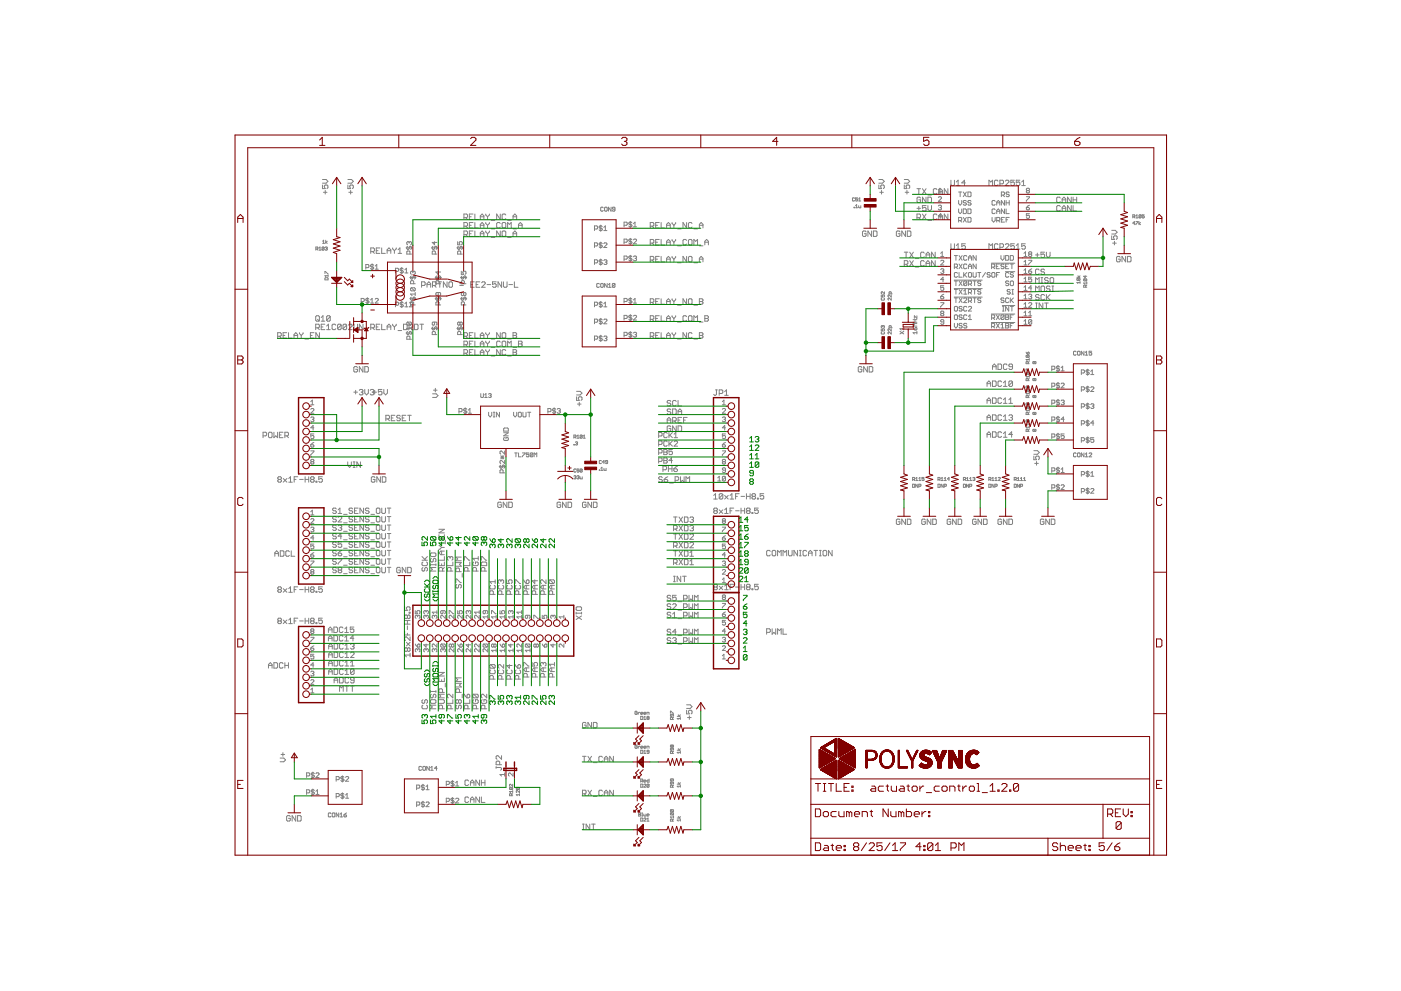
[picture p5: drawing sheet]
<svg xmlns="http://www.w3.org/2000/svg" width="420mm" height="297mm" viewBox="0 0 420 297" stroke-linecap="round" stroke-linejoin="round" font-family="sans-serif">
<g fill="none" stroke="#808080" stroke-width=".3">
<path d="M96.7 55.5v1h.8l-.2-.8 .2-.2h.6l.2 .2v.6l-.2 .2M96.7 53.8h1.1l.5 .6-.5 .5h-1.1M97 57.6h1.1M97.5 57.1v1.1M104.3 55.5v1h.9l-.3-.8 .3-.2h.5l.3 .2v.6l-.3 .2M104.3 53.8h1.1l.6 .6-.6 .5h-1.1M104.6 57.6h1.1M105.2 57.1v1.1M256.3 59.5h-.6v.6h.6M257.2 59.3h-.6v.5h.6l-.2 .4-.4-.1M257.5 59.6l.3-.3v.9M263.6 55.5v1h.8l-.3-.5 .3-.5h.5l.3 .2v.6l-.3 .2"/>
<path d="M263.6 53.8h1l.6 .6-.6 .5h-1M263.8 57.6h1.1M264.4 57.1v1.1M271.2 55.5v1h.8l-.3-.5 .3-.5h.5l.3 .2v.6l-.3 .2M271.2 53.8h1.1l.5 .6-.5 .5h-1.1M271.5 57.6h1M272 57.1v1.1M275 56.6h1.1M275.5 56.6v1.6M276.1 59.4l-.3-.3h-.5l-.3 .3v1l.3 .3h.5l.3-.3v-.5h-.6M276.6 56.6l1.1 1.6M277.7 59.1v1.6l-1.1-1.6v1.6"/>
<path d="M277.7 56.6l-1.1 1.6M278.3 59.1h.8l.3 .3v1l-.3 .3h-.8zM278.3 58.4h1.1M281 56.8l-.3-.2h-.5l-.3 .2v1.1l.3 .3h.5l.3-.3M281.4 56.9l.5-.5v1.4M281.4 57.8h.9M281.4 59.2l.2-.2 .7 .2-.9 1.2h.9M281.5 58.2v-1.1l.6-.5 .5 .5v1.1M281.5 57.4h1.1M284.3 56.6v1.6l-1.1-1.6v1.6M285.2 54v1.4l.2 .2h.6l.2-.2v-1.4M286.8 55.6h1.1"/>
<path d="M286.8 54.5l.5-.5v1.6M287.5 57.6h.9M288 57.6v1.3M288.9 57.6l.9 1.3M289.5 54.8h-1.1l.8-.8v1.6M289.8 57.6l-.9 1.3M290.3 57.6h.7l.2 .2v.9l-.2 .2h-.7zM296.6 55.6v-1.6l.5 .5 .6-.5v1.6M299.3 54.3l-.3-.3h-.5l-.3 .3v1.1l.3 .2h.5l.3-.2M299.9 55.1h.8l.2-.3v-.5l-.2-.3h-.8v1.6M300.3 58.5h.7l.2-.7-.2-.2h-.7v1.3M300.8 58.5l.4 .4"/>
<path d="M301.5 54.3l.3-.3h.5l.3 .3v.2l-1.1 1.1h1.1M302.7 57.8l-.3-.2-.7 .2 .3 .5 .7 .2-.3 .4-.7-.2M304.2 54h-1.1v.8l.6-.3 .5 .3v.6l-.2 .2h-.6l-.3-.2M305.9 54h-1.1v.8l.5-.3 .6 .3v.6l-.3 .2h-.5l-.3-.2M306.4 55.6h1.1M306.4 54.5l.6-.5v1.6M307.8 59h.9l-.9 1.4M308 57.1l-.2 .3 .2 .4 .7-.2-.2-.5M308 57.1l-.2-.2 .2-.5 .7 .3-.2 .4M308 57.1h.5M318 59.4l-.3-.3h-.5l-.3 .3v1.1l.3 .2h.5l.3-.2M318.5 59.9h1.1"/>
<path d="M321.3 59.1v1.6l-1.1-1.6v1.6M321.8 59.9h1.1M321.8 59.1v1.6M322.9 59.1v1.6M94.7 74.7h.5l.1-.5-.6-.2v1M95 74.7l.3 .3M95.7 74.3l.3-.3v1M95.7 75h.6M96.8 72.3l.2-.3v.9M96.8 72.9h.6M97.2 74.2v.6h-.6M97.2 74.2h-.6v.6"/>
<path d="M97.2 74.2l-.6 .6M97.5 74.2l.5-.2v.5M97.7 72v.9M97.8 74.5h.2M98 74.5v.5l-.5-.2M98.1 72.3l-.4 .3 .4 .3M111.2 75.4h.8l.3-.3v-.5l-.3-.3h-.8v1.6M111.6 79.1v1.8M111.7 75.4l.6 .5M112.1 79.5l-.7-.2-.3 .5 .7 .2 .3 .5-.3 .2-.7-.2M112.5 79.8l.5-.5v1.4M112.8 75.1h.6"/>
<path d="M113.9 74.3h-1.1v1.6h1.1M114.5 74.3v1.6h1M116.1 75.9v-1l.5-.6 .6 .6v1M116.1 75.1h1.1M117.8 74.3l.5 .8M118.3 75.1v.8M118.8 74.3v.3l-.5 .5M119.4 74.9l.5-.6v1.6M119.4 75.9h1.1M121.8 74.3h1.8M122.2 73.8l-.2 .7 .5 .3 .2-.7 .5-.3 .2 .3-.2 .7M122.7 72.7v.2"/>
<path d="M122.7 72.7l-.2-.3-.5 .3 .2 .7M122.7 72.7l.2-.3 .5 .3-.2 .7M122.9 76.2v-.7l-.2-.3-.7 .3v.7h1.4M129.4 74.3h1.9M129.9 73.8l-.3 .7 .5 .3 .2-.7 .5-.3 .2 .3-.2 .7M130.3 72.4v1l-.7-.7h1.4M130.6 76.2v-.7l-.3-.3-.7 .3v.7h1.4M137 74.3h1.9M137.2 72.4v1h.7l-.2-.5 .2-.5 .7 .3-.2 .7M137.5 73.8l-.3 .7 .5 .3 .2-.7 .5-.3 .2 .3-.2 .7M138.2 76.2v-.7l-.3-.3-.7 .3v.7h1.4M139.1 70.3h.8l.3-.2v-.6l-.3-.3h-.8v1.7"/>
<path d="M139.1 65.3h.8l.3-.3v-.6l-.3-.2h-.8v1.6M139.1 67.8h.8l.3-.3v-.5l-.3-.3h-.8v1.6M139.7 65.3l.5 .5M139.7 67.8l.5 .5M139.7 70.3l.5 .6M140.8 70.1h.5M140.8 65h.5M140.8 67.5h.5M141.9 69.2h-1.1v1.7h1.1M141.9 64.2h-1.1v1.6h1.1M141.9 66.7h-1.1v1.6h1.1M142.4 69.2v1.7h1.1"/>
<path d="M142.4 64.2v1.6h1.1M142.4 66.7v1.6h1.1M144 70.1h1.1M144 68.3v-1.1l.6-.5 .5 .5v1.1M144 70.9v-1.1l.6-.6 .5 .6v1.1M144 65h1.1M144 67.5h1.1M144 65.8v-1.1l.6-.5 .5 .5v1.1M145.7 64.2v.2l.5 .6M145.7 66.7v.3l.5 .5M145.7 69.2v.3l.5 .6M146.2 65v.8"/>
<path d="M146.2 67.5v.8M146.2 70.1v.8M146.8 69.2v.3l-.6 .6M146.8 64.2v.2l-.6 .6M146.8 66.7v.3l-.6 .5M147.3 66.1h1.1M147.3 68.6h1.1M147.3 71.1h1.1M150 64.2v1.6l-1.1-1.6v1.6M150 67l-.2-.3h-.6l-.3 .3v1.1l.3 .2h.6l.2-.2M150 69.2v1.7l-1.1-1.7v1.7M150.9 69.2h.5l.3 .3v1.1l-.3 .3h-.5l-.3-.3v-1.1z"/>
<path d="M150.9 66.7h.5l.3 .3v1.1l-.3 .2h-.5l-.3-.2v-1.1zM151.7 64.4l-.3-.2h-.5l-.3 .2v1.1l.3 .3h.5l.3-.3M152.2 68.3v-1.6l.6 .5 .5-.5v1.6M152.2 66.1h1.1M152.2 71.1h1.1M153.9 70.1h1M153.9 65.8v-1.1l.5-.5 .5 .5v1.1M153.9 65h1M153.9 70.9v-1.1l.5-.6 .5 .6v1.1M153.9 68.6h1M155.5 68.3v-1.1l.5-.5 .6 .5v1.1M155.5 67.5h1.1"/>
<path d="M178.3 68.6h.7l.2-.7-.2-.2h-.7v1.4M178.3 73.7h.7l.2-.7-.2-.2h-.7v1.4M178.3 78.8h.7l.2-.7-.2-.2h-.7v1.4M180.1 67.5v1.8M180.1 72.6v1.8M180.1 77.6v1.9M180.6 67.9l-.7-.2-.2 .5 .7 .2 .2 .5-.2 .2-.7-.2M180.6 73l-.7-.2-.2 .5 .7 .2 .2 .5-.2 .2-.7-.2M180.6 78.1l-.7-.2-.2 .4 .7 .3 .2 .4-.2 .3-.7-.3M180.9 62.3l-.2-.2-.6 .2 .2 1 .6-.2M181.1 69.1h.9M181.1 68.2l.4-.5v1.4"/>
<path d="M181.1 73l.2-.2 .7 .2-.9 1.2h.9M181.1 78.1l.7-.2 .2 .2-.2 .5M181.5 62.1l.6 .2v.8l-.2 .2-.6-.2zM181.5 78.6h.3M181.8 78.6l.2 .2-.2 .5-.7-.3M183.3 62.1v1.2l-.8-1.2v1.2M184.4 62.7l-.8-.2 .2-.4 .6 .2v.8l-.2 .2-.6-.2M187.2 77.7h.7l.2-.7-.2-.2h-.7v1.3M187.2 67.5h.7l.2-.7-.2-.2h-.7v1.4M187.2 72.6h.7l.2-.7-.2-.2h-.7v1.4M189 66.4v1.8M189 71.4v1.9"/>
<path d="M189 76.5v1.9M189.5 71.9l-.7-.2-.2 .4 .7 .3 .2 .4-.2 .3-.7-.3M189.5 66.8l-.7-.2-.2 .5 .7 .2 .2 .5-.2 .2-.7-.2M189.5 77l-.7-.2-.2 .4 .7 .2 .2 .5-.2 .2-.7-.2M190 71.9l.2-.2 .7 .2-.9 1.2h.9M190 67.1l.4-.5v1.4M190 68h.9M190 77l.7-.2 .2 .2-.2 .4M190.4 77.4h.3M190.7 77.4l.2 .3-.2 .4-.7-.2M195 72.9h.8l.3-.3v-.5l-.3-.3h-.8v1.6M195 78h.8l.3-.3v-.6l-.3-.2h-.8v1.6"/>
<path d="M195 67.8h.8l.3-.3v-.5l-.3-.3h-.8v1.6M195.5 72.9l.6 .5M195.5 67.8l.6 .5M195.5 78l.6 .5M196.6 77.7h.6M196.6 67.5h.6M196.6 72.6h.6M197.7 71.8h-1.1v1.6h1.1M197.7 76.9h-1.1v1.6h1.1M197.7 66.7h-1.1v1.6h1.1M198.3 76.9v1.6h1.1M198.3 71.8v1.6h1.1"/>
<path d="M198.3 66.7v1.6h1.1M199.9 77.7h1.1M199.9 67.5h1.1M199.9 72.6h1.1M199.9 68.3v-1.1l.5-.5 .6 .5v1.1M199.9 73.4v-1.1l.5-.5 .6 .5v1.1M199.9 78.5v-1.1l.5-.5 .6 .5v1.1M201.5 66.7v.3l.6 .5M201.5 71.8v.3l.6 .5M201.5 76.9v.2l.6 .6M202.1 67.5v.8M202.1 72.6v.8"/>
<path d="M202.1 77.7v.8M202.6 66.7l-.5 .8M202.6 71.8l-.5 .8M202.6 76.9l-.5 .8M203.2 73.7h1.1M203.2 78.8h1.1M203.2 68.6h1.1M205.9 72.1l-.3-.3h-.5l-.3 .3v1l.3 .3h.5l.3-.3M205.9 66.7v1.6l-1.1-1.6v1.6M205.9 76.9v1.6l-1.1-1.6v1.6M206.7 71.8h.6l.2 .3v1l-.2 .3h-.6l-.2-.3v-1zM206.7 76.9h.6l.2 .2v1.1l-.2 .3h-.6l-.2-.3v-1.1z"/>
<path d="M207.5 67l-.2-.3h-.6l-.2 .3v1.1l.2 .2h.6l.2-.2M208.1 78.8h1.1M208.1 73.4v-1.6l.5 .5 .6-.5v1.6M208.1 68.6h1.1M209.7 77.7h1.1M209.7 67.5h1.1M209.7 73.7h1.1M209.7 78.5v-1.1l.6-.5 .5 .5v1.1M209.7 68.3v-1.1l.6-.5 .5 .5v1.1M211.4 72.6h1M211.4 73.4v-1.1l.5-.5 .5 .5v1.1M256.1 62.1l.2 .2z"/>
<path d="M256.6 62.3h.6M256.6 61.7l.3-.4v1M257.5 61.7l.2 .6h.4v-.6M257.5 60.2h.6M259.7 69.5l-.2-.3h-.6l-.2 .3v1.1l.2 .3h.6l.2-.3v-.5h-.5M261.4 69.2v1.7l-1.1-1.7v1.7M261.9 69.2h.8l.3 .3v1.1l-.3 .3h-.8zM269.9 69.5l-.3-.3h-.5l-.3 .3v1.1l.3 .3h.5l.3-.3v-.5h-.5M271.2 79.2h.8l.3-.2v-.6l-.3-.3h-.8v1.7M271.2 75.6h1.1M271.5 69.2v1.7l-1.1-1.7v1.7M271.7 75.6v1.6"/>
<path d="M271.7 79.2l.6 .6M272.1 69.2h.8l.3 .3v1.1l-.3 .3h-.8zM272.8 75.6l1.1 1.6M272.8 78.1l1.1 1.7M273.9 75.6l-1.1 1.6M273.9 78.1l-1.1 1.7M274.5 77.5h1M275 65.3h.8l.3-.3v-.6l-.3-.2h-.8v1.6M275 62.4h1.1M275.5 61.9v1.1M275.5 65.3l.6 .5M276.6 64.2l1.1 1.6"/>
<path d="M277.2 75.9l-.3-.3h-.5l-.3 .3v1l.3 .3h.5l.3-.3M277.2 78.4l-.3-.3h-.5l-.3 .3v1.1l.3 .3h.5l.3-.3M277.7 61.6h-1.1v.8l.6-.2 .5 .2v.6l-.2 .2h-.6l-.3-.2M277.7 77.2v-1.1l.6-.5 .5 .5v1.1M277.7 79.8v-1.1l.6-.6 .5 .6v1.1M277.7 76.4h1.1M277.7 79h1.1M277.7 64.2l-1.1 1.6M278.3 61.6v1.1l.5 .5 .6-.5v-1.1M278.3 66.1h1.1M280.5 75.6v1.6l-1.1-1.6v1.6M280.5 78.1v1.7l-1.1-1.7v1.7"/>
<path d="M281 64.4l-.3-.2h-.5l-.3 .2v1.1l.3 .3h.5l.3-.3M281.4 61.7l.7-.2 .2 .2-.2 .5M281.5 65.8v-1.1l.6-.5 .5 .5v1.1M281.5 65h1.1M281.9 62.2h.2M282.1 76.9h.9M282.1 62.2l.2 .2-.2 .5-.7-.2M282.1 78.3l.2-.3 .7 .3-.9 1.1h.9M282.1 75.9l.5-.4v1.4M282.3 64.7h-.9l.7-.6v1.3M284.3 64.2v1.6l-1.1-1.6v1.6M285.2 73.1v1.3l.2 .3h.6l.2-.3v-1.3"/>
<path d="M286.2 76.6h.9M286.7 76.6v1.4M286.8 74.7h1.1M286.8 73.6l.5-.5v1.6M287.5 60.1v.9l.5 .5 .4-.5v-.9M287.5 62.6v1l.5 .4 .4-.4v-1M287.5 66.1h.7l.2-.7-.2-.2h-.7v1.4M287.6 76.6l.9 1.4M287.6 79.1l.9 1.4M288 66.1l.4 .5M288.5 76.6l-.9 1.4M288.5 79.1l-.9 1.4"/>
<path d="M288.9 62.6h.7l.2 .3v.9l-.2 .2h-.7zM288.9 65.2l.9 1.4M289.5 73.1h-1.1v.8l.6-.3 .5 .3v.5l-.3 .3h-.5l-.3-.3M289.8 60.3l-.7-.2-.2 .5 .7 .2 .2 .5-.2 .2-.7-.2M289.8 65.2l-.9 1.4M289.9 76.8l-.2-.2-.7 .2v1l.2 .2 .7-.2M289.9 79.4l-.2-.3-.7 .3v.9l.2 .2 .7-.2M290.3 62.6h.7l.2 .3v.9l-.2 .2h-.7zM290.3 65.2h.7l.2 .2v.9l-.2 .3h-.7zM290.4 78v-.9l.5-.5 .5 .5v.9M290.4 77.3h1M290.4 79.8h1"/>
<path d="M291.2 60.3l-.2-.2-.7 .2 .2 .5 .7 .2-.2 .5-.7-.2M292.8 76.6v1.4l-1-1.4v1.4M292.8 79.1v1.4l-1-1.4v1.4M296.6 74.7v-1.6l.5 .5 .6-.5v1.6M297.3 78.9h7M297.5 65.2v.9l.5 .5 .4-.5v-.9M298.4 60.3l-.2-.2-.7 .2v1l.3 .2 .6-.2M298.4 62.9l-.2-.3-.7 .3v.9l.3 .2 .6-.2M298.8 79.8h.5M298.9 60.8h.9M298.9 66.1h.7l.2-.7-.2-.2h-.7v1.4M298.9 61.5v-.9l.5-.5 .4 .5v.9"/>
<path d="M298.9 64v-.9l.5-.5 .4 .5v.9M298.9 63.3h.9M299.3 73.3l-.3-.2h-.5l-.3 .2v1.1l.3 .3h.5l.3-.3M299.4 66.1l.4 .5M299.7 79.1h-.9v1.4h.9M299.9 74.1h.8l.2-.2v-.6l-.2-.2h-.8v1.6M300.2 76.6v.9l.5 .5 .4-.5v-.9M300.3 65.9h.5M301.1 79.4l-.2-.3-.7 .3 .2 .4 .7 .3-.2 .4-.7-.2M301.2 60.1v1.4l-.9-1.4v1.4M301.2 62.6v1.4l-.9-1.4v1.4M301.2 65.2h-.9v1.4h.9"/>
<path d="M301.5 73.3l.3-.2h.5l.3 .2v.3l-1.1 1.1h1.1M301.6 76.6h.7l.2 .2v1l-.2 .2h-.7zM301.6 79.8h.4M301.7 60.8h1M301.7 62.6v1.4h1M301.7 65.9h.5M301.7 60.1v1.4M302.5 79.1h-.9v1.4h.9M302.7 65.2h-1v1.4M302.7 60.1v1.4M303 76.6h.7l.2 .2v1l-.2 .2h-.7zM303 79.1h.9"/>
<path d="M303.5 79.1v1.4M304.2 73.1h-1.1v.8l.6-.3 .5 .3v.5l-.2 .3h-.6l-.3-.3M304.8 74.7h1.1M304.8 73.6l.5-.5v1.6M307.1 76.9h.9M307.1 79.4h.9M307.1 75.9l.5-.4v1.4M307.1 78.5l.5-.5v1.4M307.5 73.1h-1.1v.8l.6-.3 .5 .3v.5l-.3 .3h-.5l-.3-.3M307.8 62.2h.7l.2 .5-.7 .2zM308.5 78h.9l-.9 1.4M308.7 76.2l-.2 .2 .2 .5 .7-.3-.2-.4"/>
<path d="M308.7 76.2l-.2-.3 .2-.4 .7 .2-.2 .5M308.7 76.2h.5M308.7 64.1h-.9v.6l.5-.2 .4 .2-.2 .7-.7-.2M308.7 61.5l-.9 .7M310.6 76.4h1M311.1 75.9v1M313.3 75.6h-1.1v.8l.5-.3 .6 .3v.5l-.3 .3h-.5l-.3-.3M313.8 75.6v1.1l.6 .5 .5-.5v-1.1M318 61.9l-.3-.3h-.5l-.3 .3v1.1l.3 .2h.5l.3-.2M318.5 60.7v-1.1l.6-.5 .5 .5v1.1M318.5 63.2v-1l.6-.6 .5 .6v1M318.5 62.4h1.1"/>
<path d="M321.3 61.6v1.6l-1.1-1.6v1.6M321.8 61.6v1.6h1.1M333.4 70.7v1.1h.8l-.3-.6 .3-.5h.6l.2 .3v.5l-.2 .3M333.4 69h1.1l.5 .6-.5 .5h-1.1M333.7 72.9h1.1M334.2 72.3v1.1M335.9 77.1l-.2-.2h-.6l-.2 .2v1.1l.2 .3h.6l.2-.3v-.5h-.5M337.6 76.9v1.6l-1.1-1.6v1.6M338.1 76.9h.8l.3 .2v1.1l-.3 .3h-.8zM339.7 65h.5l.1-.5-.6-.1v.9M340 65l.3 .3M340.3 66.9h-.6l.5-.5v1"/>
<path d="M340.7 66.4h.6l-.6 1M340.7 64.7l.3-.3v.9M340.7 65.3h.6M341.6 66.4v1M342.1 66.7l-.5 .3 .5 .4M342.2 64.5l-.5-.1-.1 .8M342.2 64.5v.7h-.6M342.2 64.5l-.6 .7M343.2 64.4h-.7v.5l.3-.2 .4 .2-.2 .4-.5-.1M86 99.7h-1.1v1.6h1.1M86.5 99.7v1.6h1.1M89.8 99.7l.5 .8"/>
<path d="M90.9 99.7v.3l-.6 .5M94.2 99.7h-1.1v1.6h1.1M94.7 98.3h.8l.3-.3v-.5l-.3-.3h-.8v1.6M95 94.6h.5l.3 .3v1.1l-.3 .3h-.5l-.3-.3v-1.1zM95.2 98.3l.6 .5M95.2 95.7l.6 .6M95.8 99.7v1.6l-1.1-1.6v1.6M96.3 98h.6M96.3 96.3h1.1M96.3 95.2l.6-.6v1.7M97.4 97.2h-1.1v1.6h1.1M97.5 83.4l.7-.2 .2 .7h-.9z"/>
<path d="M97.5 82v-.6l.9 .6M98 98.8h1M98 97.7l.5-.5v1.6M98.4 82.3v.6M98.4 82.6h-.9l.2 .3M99 94.9l-.2-.3h-.6l-.2 .3v1.1M99 94.9v1.1l-.2 .3h-.6l-.2-.3M99 94.9l-1 1.1M100.7 97.5l-.3-.3h-.5l-.3 .3v1l.3 .3h.5l.3-.3M102.3 97.5l-.3-.3h-.5l-.3 .3v1M102.3 97.5v1l-.3 .3h-.5l-.3-.3M102.3 97.5l-1.1 1"/>
<path d="M103.9 97.5l-.2-.3h-.6l-.2 .3v1M103.9 97.5v1l-.2 .3h-.6l-.2-.3M103.9 97.5l-1 1M104.5 97.5l.3-.3h.5l.3 .3v.2l-1.1 1.1h1.1M106.2 97.2v1.3l.2 .3h.6l.2-.3v-1.3M108.3 90.4h.7l.2-.7-.2-.2h-.7v1.3M108.9 97.2v1.6l-1.1-1.6v1.6M109.7 80.2h.7l.2-.7-.2-.2h-.7v1.4M110.2 89.2v1.9M110.6 89.7l-.7-.2-.2 .4 .7 .2 .2 .5-.2 .2-.7-.2M111.1 89.9l.5-.4v1.3M111.1 90.8h1"/>
<path d="M111.2 98.3h.8l.3-.3v-.5l-.3-.3h-.8v1.6M111.7 98.3l.6 .5M112.5 80.7h1M112.5 89.7l.3-.2 .7 .2-1 1.1h1M112.8 98h.6M113.9 97.2h-1.1v1.6h1.1M114.5 97.2v1.6h1M116.1 98h1.1M116.1 98.8v-1.1l.5-.5 .6 .5v1.1M117.8 97.2l.5 .8M118.3 98v.8M118.6 81.3h.7l.2-.2-.2-.7h-.7v1.4"/>
<path d="M118.6 91.5h.7l.2-.2-.2-.7h-.7v1.4M118.8 97.2v.3l-.5 .5M119.4 99.1h1.1M120.5 80.2v1.8M120.5 90.3v1.9M120.9 80.6l-.7-.2-.2 .5 .7 .2 .2 .5-.2 .2-.7-.2M120.9 90.8l-.7-.2-.2 .4 .7 .3 .2 .4-.2 .3-.7-.3M121 97.2h.8l.3 .3v1l-.3 .3h-.8zM121.4 80.9l.5-.5v1.4M121.4 91l.5-.4v1.4M121.4 81.8h.9M121.4 92h.9"/>
<path d="M121.8 99.8h1.8M122.2 96.5h1l.2 .3-.2 .7M122.2 99.4l-.2 .7 .5 .2 .2-.7 .5-.2 .2 .2-.2 .7M122.2 96.5l-.2 .7 .2 .3h1M122.2 96.5l1 1M122.7 98.3h.8l.2-.3v-.5l-.2-.3h-.8v1.6M122.8 90.8l.2-.2 .7 .2-.9 1.2h.9M122.9 83.2h1.9M122.9 89.5h1.9M123.4 89.1l-.3 .7 .5 .2 .2-.7 .5-.2 .2 .2-.2 .7M123.4 82.7l-.3 .7 .5 .3 .2-.7 .5-.3 .2 .3-.2 .7M123.4 86.3l-.3 .7 .3 .2h.9"/>
<path d="M123.4 86.3h.9l.2 .2-.2 .7M123.4 86.3l.9 .9M123.4 98v.9M123.4 98.4h-1.4l.5 .5M123.8 81.5l-.2-.2-.5 .2 .3 .7M123.8 81.5l.3-.2 .4 .2-.2 .7M123.8 81.5v.3M124.1 85v-.7l-.7-.2-.3 .2v.7h1.4M124.1 91.4v-.7l-.7-.2-.3 .2v.7h1.4M124.3 97.2h.8l.3 .3v1l-.3 .3h-.8zM124.5 88.1h-1.4l.5 .5M124.5 87.7v.9"/>
<path d="M125.9 97.2h1.1M126.4 85.6h.9l.2-.3v-.5l-.2-.3h-.9v1.6M126.5 97.2v1.6M128.1 86.1v-1.1l.5-.5 .6 .5v1.1M128.1 85.3h1.1M129.4 98.4h1.9M129.9 98l-.3 .7 .5 .2 .2-.7 .5-.2 .2 .2-.2 .7M130.2 85.6l.6 .5M130.3 96.5v.7l-.2 .3-.5-.3 .3-.7h.9l.2 .3-.2 .7M130.5 83.2h1.9M130.5 89.5h1.9M130.7 85h1.4"/>
<path d="M130.8 84.8l-.3-.3h-.8v1.6M131 82.7l-.3 .3 .3 .7 .4-.3v-.4l.3-.3 .4 .3-.2 .7M131 89.1l-.3 .2 .3 .7 .4-.2v-.5l.3-.2 .4 .2-.2 .7M131.3 84.5h1.1M131.4 87.7v.7l-.2 .2-.5-.2 .3-.7h.9l.2 .2-.2 .7M131.4 81.3v.9l-.7-.7h1.4M131.7 85v-.7l-.7-.2-.3 .2 .1 1-.3 .3h-.8M131.7 91.4v-.7l-.3-.2-.7 .2v.7h1.4M131.9 84.5v1.6M134.1 84.5v1.6l-1.1-1.6v1.6M134.9 84.5h.5l.3 .3v1l-.3 .3h-.5l-.3-.3v-1zM137 98.4h1.9"/>
<path d="M137.5 98l-.3 .7 .5 .2 .2-.7 .5-.2 .2 .2-.2 .7M137.9 85.6h1.1M137.9 85h1.8M137.9 96.8l-.2-.3-.5 .3 .3 .7 .4-.3M137.9 96.8l.3-.3 .4 .3-.2 .7-.5-.3M137.9 96.8v.4M138.1 83.2h1.9M138.1 89.5h1.9M138.3 81.3v.9h.7l-.2-.4 .2-.5 .7 .2-.2 .7M138.3 85v-.7l.3-.2 .7 .2v.7M138.6 89.1l-.3 .7 .5 .2 .2-.7 .5-.2 .2 .2-.2 .7M138.6 82.7l-.3 .7 .5 .3 .2-.7 .5-.3 .2 .3-.2 .7"/>
<path d="M139 87.9l.3-.2 .4 .2-.2 .7-.5-.2M139 87.9l-.2-.2-.5 .2 .3 .7 .4-.2M139 87.9v.5M139.3 91.4v-.7l-.3-.2-.7 .2v.7h1.4M141.2 85.3h.5M141.9 99.7h-1.1v1.6h1.1M142.2 84.5h-1v1.6h1M142.4 99.7v1.6h1.1M142.8 85.3h.5M143.9 84.5h-1.1v1.6h1.1M144.4 84.8l.3-.3h.5l.3 .3v.2l-1.1 1.1h1.1M145.7 99.7v.3l.5 .5"/>
<path d="M146.1 85.3h1.1M146.8 99.7v.3l-.6 .5M148.8 84.5h-1.1v.8l.6-.3 .5 .3v.5l-.3 .3h-.5l-.3-.3M150 99.7v1.6l-1.1-1.6v1.6M150.4 84.5v1.6l-1-1.6v1.6M150.9 99.7h.5l.3 .3v1.1l-.3 .2h-.5l-.3-.2v-1.1zM151 84.5v1.3l.3 .3h.5l.3-.3v-1.3M152.6 85.3h1.1M153.9 99.7h.8l.2 .3-.2 .5 .2 .6-.2 .2h-.8zM154.3 84.5v1.6h1M178.3 96.6h.7l.2-.7-.2-.2h-.7v1.3M178.3 91.5h.7l.2-.7-.2-.2h-.7v1.4"/>
<path d="M179.7 85.2l-.1-.2-.6 .2v.7l.2 .2 .5-.2M180.1 90.3v1.9M180.1 95.4v1.9M180.3 85l.6 .2v.7l-.2 .2-.6-.2v-.7zM180.6 95.9l-.7-.2-.2 .4 .7 .3 .2 .4-.2 .2-.7-.2M180.6 90.8l-.7-.2-.2 .4 .7 .3 .2 .4-.2 .3-.7-.3M181.1 95.9l.2-.2 .7 .2-.9 1.1h.9M181.1 92h.9M181.1 91l.4-.4v1.4M182.1 85v1.1l-.8-1.1v1.1M182.5 86.1h.8M182.5 85.3l.4-.3v1.1"/>
<path d="M184.4 85.2l-.6-.2-.2 .2v.7M184.4 85.2v.7l-.2 .2-.6-.2M184.4 85.2l-.8 .7M187.2 95.5h.7l.2-.7-.2-.3h-.7v1.4M187.2 90.4h.7l.2-.7-.2-.2h-.7v1.3M189 89.2v1.9M189 94.3v1.9M189 99.4v1.8M189.5 94.8l-.7-.3-.2 .5 .7 .2 .2 .5-.2 .2-.7-.2M189.5 89.7l-.7-.2-.2 .4 .7 .2 .2 .5-.2 .2-.7-.2M189.5 99.8l-.7-.2-.2 .5 .7 .2 .2 .5-.2 .2-.7-.2M190 89.9l.4-.4v1.3"/>
<path d="M190 90.8h.9M190 94.8l.2-.3 .7 .3-.9 1.1h.9M190 99.8l.7-.2 .2 .2-.2 .5M195 95.7h.8l.3-.2v-.6l-.3-.3h-.8v1.7M195 90.6h.8l.3-.2v-.6l-.3-.2h-.8v1.6M195.5 95.7l.6 .6M195.5 90.6l.6 .6M196.6 90.4h.6M196.6 95.5h.6M197.7 99.7h-1.1v1.6h1.1M197.7 94.6h-1.1v1.7h1.1M197.7 89.6h-1.1v1.6h1.1"/>
<path d="M198.3 94.6v1.7h1.1M198.3 89.6v1.6h1.1M198.3 99.7v1.6h1.1M199.9 90.4h1.1M199.9 91.2v-1.1l.5-.5 .6 .5v1.1M199.9 96.3v-1.1l.5-.6 .6 .6v1.1M199.9 95.5h1.1M201.5 89.6v.2l.6 .6M201.5 94.6v.3l.6 .6M201.5 99.7v.3l.6 .5M202.1 90.4v.8M202.1 95.5v.8"/>
<path d="M202.6 94.6l-.5 .9M202.6 89.6l-.5 .8M202.6 99.7l-.5 .8M203.2 96.5h1.1M203.2 91.5h1.1M205.9 89.6v1.6l-1.1-1.6v1.6M205.9 99.7v1.6l-1.1-1.6v1.6M205.9 94.9l-.3-.3h-.5l-.3 .3v1.1l.3 .3h.5l.3-.3M206.7 89.6h.6l.2 .2v1.1l-.2 .3h-.6l-.2-.3v-1.1zM206.7 94.6h.6l.2 .3v1.1l-.2 .3h-.6l-.2-.3v-1.1zM207.5 100l-.2-.3h-.6l-.2 .3v1.1l.2 .2h.6l.2-.2M208.1 91.5h1.1"/>
<path d="M208.1 96.3v-1.7l.5 .6 .6-.6v1.7M209.7 99.7h.8l.3 .3-.3 .5 .3 .6-.3 .2h-.8zM209.7 96.5h1.1M209.7 90.4h.8M209.7 89.6h.8l.3 .2-.3 .6 .3 .5-.3 .3h-.8zM211.4 94.6h.8l.2 .3-.2 .6 .2 .5-.2 .3h-.8zM211.4 95.5h.8M264.3 88.4v.6h.5v-.6l.4 .1-.1 .5M264.3 98.6v.6h.5v-.6l.4 .1-.1 .5M264.5 89.3l-.2 .2 .2 .5 .7-.2-.1-.5M264.5 99.5l-.2 .2 .2 .4 .7-.2-.1-.4M264.8 97.8h-.5l.2 .4"/>
<path d="M264.8 97.8h.4l-.1 .4M264.8 97.8v.1M265.2 87.5v.6l-.6-.6-.3 .1 .2 .5M267.3 89.3v.7l-.7-.7-.3 .2 .2 .5M267.3 88.1l-.2-.6-.5 .1v.5h1M267.3 88.4v.6l-.7-.6-.3 .1 .2 .5M267.3 98.2l-.2-.6-.5 .2v.4h1M267.3 98.6v.6l-.7-.6-.3 .1 .2 .5M267.3 99.5v.6l-.7-.6-.3 .2 .2 .4M269.9 99.3l1.1 .8M271 98.5h-1.1l.4 .4M271 99.3l-1.1 .8"/>
<path d="M271 98.1v.8M273.8 98.1l.6 .8M273.8 96.6h1.2M273.8 95.8h1.2M274.4 98.3l.4-.2 .2 .6-.6 .2zM274.4 95.8v.8M274.5 80h1M275 99.7h-1.2l.4 .4M275 94.7v.7l-.8-.7v.7M275 99.3v.8M275 97h-1.2l.4 .4-.4 .3h1.2M282.1 88.9h.7l.2 .4-.7 .3z"/>
<path d="M282.1 90.7h.9l-.9 1.4M282.1 80.8l.7-.2 .2 .2-.2 .5M282.3 94l-.2-.3 .2-.4 .7 .2-.2 .5M282.3 94l-.2 .2 .2 .5 .7-.3-.2-.4M282.3 94h.5M282.6 81.3h.2M282.8 81.3l.2 .2-.2 .5-.7-.3M283 96.5h-.7l-.2-.2 .2-.5 .7 .2v1l-.2 .2-.7-.2M283 85.6h-.9v.7l.5-.2 .4 .2-.2 .7-.7-.2M283 83.8h-.9l.7-.7v1.4M283 88.2l-.9 .7M286.2 84h8.4"/>
<path d="M286.2 86.5h8.4M286.2 89h8.4M286.2 89.3h.9M286.2 80.1h.7l.2-.7-.2-.3h-.7v1.4M286.2 96.9v1l.5 .4 .4-.4v-1M286.2 84.2h.9M286.2 86.8h.9M286.4 91.8l.7 .3v.9l-.2 .2-.7-.2v-.9zM286.4 94.4l.7 .2v.9l-.2 .3-.7-.3v-.9zM286.7 84.2v1.4M286.7 86.8v1.4M286.7 89.3v1.4"/>
<path d="M286.7 80.1l.4 .4M287.1 81.9l-.2-.2-.7 .2v.9l.2 .3 .7-.3M287.6 81.7v1.4h.9M287.6 84.2l.9 1.4M287.6 86.8l.9 1.4M287.6 89.3l.9 1.4M288.5 97.2l-.7-.3-.2 .5 .7 .2 .2 .5-.2 .2-.7-.2M288.5 92.1l-.7-.3-.2 .5 .7 .2 .2 .5-.2 .2-.7-.2M288.5 94.6l-.7-.2-.2 .4 .7 .3 .2 .4-.2 .3-.7-.3M288.5 84.2l-.9 1.4M288.5 86.8l-.9 1.4M288.5 89.3l-.9 1.4"/>
<path d="M289 89.5l.2-.2 .7 .2-.9 1.2h.9M289 81.7v1.4M289 87.2l.5-.4v1.4M289 88.2h.9M289.2 82.4l.7 .7M289.9 81.7l-.9 .9M289.9 97.2l-.2-.3-.7 .3 .2 .4 .7 .3-.2 .4-.7-.2M289.9 84.5l-.2-.3-.7 .3v.9M289.9 92.1l-.2-.3-.7 .3v.9l.2 .2 .7-.2M289.9 94.6l-.2-.2-.7 .2v.9l.2 .3 .7-.3M289.9 84.5v.9l-.2 .2-.7-.2M289.9 84.5l-.9 .9"/>
<path d="M290.4 90.2h.7l.3-.2-.3-.7h-.7v1.4M290.4 80.5v-.9l.5-.5 .5 .5v.9M290.4 85.2h.7l.3-.3-.3-.7h-.7v1.4M290.4 87.7h.7l.3-.2-.3-.7h-.7v1.4M290.4 92.1l.3-.3 .7 .3-1 1.1h1M290.4 95.8h1M290.4 94.8l.5-.4v1.4M290.7 81.7l.7 .2v.9l-.3 .3-.7-.3v-.9zM290.9 85.2l.5 .4M290.9 87.7l.5 .5M290.9 90.2l.5 .5M291.8 89.3h1"/>
<path d="M291.8 81.7v1.1l.3 .3 .7-.3v-1.1M291.8 84.2h1M291.8 86.8h1M292.3 84.2v1.4M292.3 86.8v1.4M292.3 89.3v1.4M293.2 81.7h1M293.7 81.7v1.4M294.2 89.5l-.3-.2-.7 .2 .3 .5 .7 .2-.3 .5-.7-.2M294.2 87l-.3-.2-.7 .2 .3 .5 .7 .2-.3 .5-.7-.3M294.2 84.5l-.3-.3-.7 .3 .3 .4 .7 .3-.3 .4-.7-.2M295.6 81.7l-1 1.4"/>
<path d="M297 81.9l-.3-.2-.7 .2 .3 .5 .7 .2-.3 .5-.7-.3M297.3 96.7h7M297.3 94.1h7M297.4 95.3h.7l.2-.2-.2-.7h-.7v1.4M297.4 80.1h.7l.2-.3-.2-.7h-.7v1.4M297.4 97.9h.7l.2-.3-.2-.7h-.7v1.4M297.7 81.7l.7 .2v.9l-.3 .3-.7-.3v-.9zM297.8 97.9l.5 .4M297.8 95.3l.5 .5M297.8 80.1l.5 .4M298.8 96.9l.9 1.4M298.8 94.4l.9 1.4"/>
<path d="M298.8 82.4h.5M299.7 96.9l-.9 1.4M299.7 94.4l-.9 1.4M299.8 81.7h-1v1.4M300.2 98.3h.9M300.2 97.4l.5-.5v1.4M300.6 91.6h3.7M300.7 91.8h.4M300.7 93.2h.4M300.9 91.8v1.4M301.1 89.5l-.2-.2-.7 .2 .2 .5 .7 .2-.2 .5-.7-.2M301.1 94.6l-.2-.2-.7 .2v.9"/>
<path d="M301.1 94.6v.9l-.2 .3-.7-.3M301.1 94.6l-.9 .9M301.5 81.4h2.8M301.6 96.9h.7l.2 .3-.2 .4 .2 .5-.2 .2h-.7zM301.6 97.6h.7M301.6 94.4h.7l.2 .2-.2 .5 .2 .4-.2 .3h-.7zM301.6 95.1h.7M302.5 89.5l-.2-.2-.7 .2v1l.2 .2 .7-.2M302.5 84.5l-.7-.3-.2 .5 .7 .2 .2 .5-.2 .2-.7-.2M302.5 91.8v1.4l-.9-1.4v1.4M302.5 81.9l-.2-.2-.7 .2v.9l.2 .3 .7-.3M303 87l-.3-.2-.7 .2 .3 .5 .7 .2-.3 .5-.7-.3"/>
<path d="M303 97.6h.5M303 84.5l.2-.3 .7 .3v.9l-.2 .2-.7-.2zM303 91.8h.9M303 95.1h.5M303 89.3v1.4M303.2 90l.7 .7M303.5 86.8h.4M303.5 88.2h.4M303.5 91.8v1.4M303.7 86.8v1.4M303.9 81.9l-.2-.2-.7 .2 .2 .5 .7 .2-.2 .5-.7-.3M303.9 94.4h-.9v1.4"/>
<path d="M303.9 96.9h-.9v1.4M303.9 89.3l-.9 .9M307.1 97.2h.9M307.1 84.5h.9M307.1 82h.9M307.1 87h.9M307.1 89.6h.9M307.1 94.7h.9M307.1 96.3l.5-.5v1.4M307.1 81l.5-.4v1.4M307.1 83.6l.5-.5v1.4M307.1 86.1l.5-.5v1.4"/>
<path d="M307.1 88.6l.5-.4v1.4M307.1 91.2l.5-.5v1.4M307.1 93.7l.5-.4v1.4M307.1 92.1h.9M308.5 91l.2-.3 .7 .3-.9 1.1h.9M308.5 81.3h.7l.2 .4-.7 .3zM308.5 88.4l.7-.2 .2 .2-.2 .5M308.5 94.7h.9M308.5 93.7l.4-.4v1.4M308.9 88.9h.3M309.2 88.9l.2 .2-.2 .5-.7-.3M309.4 96l-.2-.2-.7 .2v1"/>
<path d="M309.4 96v1l-.2 .2-.7-.2M309.4 83.1h-.9v.7l.4-.2 .5 .2-.2 .7-.7-.2M309.4 96l-.9 1M309.4 86.3h-.9l.7-.7v1.4M309.4 80.6l-.9 .7M310.6 84.8v-1.6l.5 .6 .5-.6v1.6M310.6 87.4v-1.7l.5 .6 .5-.6v1.7M310.6 92.5h.5M310.6 90.8h.5M310.8 90.8v1.7M311.6 80.9l-.2-.2h-.6l-.2 .2v1.1l.2 .3h.6l.2-.3M311.6 88.6l-.2-.3h-.6l-.2 .3 .2 .5h.6l.2 .3-.2 .5h-.6l-.2-.3"/>
<path d="M312.2 83.2h.5M312.2 84.8h.5M312.5 83.2v1.6M312.5 85.7h.5l.3 .3v1.1l-.3 .3h-.5l-.3-.3v-1.1zM312.7 90.8v1.7l-1.1-1.7v1.7M313.3 80.9l-.3-.2h-.5l-.3 .2 .3 .6h.5l.3 .3-.3 .5h-.5l-.3-.3M313.3 88.6l-.3-.3h-.5l-.3 .3v1l.3 .3h.5l.3-.3M313.3 90.8h1.1M313.8 88.3v1.6M313.8 90.8v1.7M314.1 89.1l.8 .8M314.4 83.5l-.3-.3h-.6l-.2 .6 .2 .2h.6l.3 .6-.3 .2h-.6l-.2-.2"/>
<path d="M314.9 86l-.3-.3h-.5l-.3 .3 .3 .6h.5l.3 .2-.3 .6h-.5l-.3-.3M314.9 88.3l-1.1 1.1M315.2 83.2h.5l.3 .3v1.1l-.3 .2h-.5l-.3-.2v-1.1zM315.5 85.7h.5M315.5 87.4h.5M315.7 85.7v1.7M323 83.1h.9M323.1 83.4h.6v.7M323.1 83.4v.7h.6M323.1 83.4l.6 .7M323.3 82.7l.3 .4 .3-.4M323.9 84.7h-.9l.3 .3"/>
<path d="M323.9 84.4v.6M325.1 83.6v.6h.7M325.1 83.6h.7v.6M325.1 83.6l.7 .6M325.5 82.7v.6l-.5-.5h.9M325.6 86.1v-.5l-.5-.2-.1 .7h.9M325.9 85.4l-.3 .4M325.9 84.8h-.9l.3 .4M325.9 84.5v.7M83.3 100.8h.8l.2-.3v-.5l-.2-.3h-.8v1.6M83.8 100.8l.5 .5M84.9 100.5h.5"/>
<path d="M88.2 100.5h1.1M88.2 101.3v-1l.5-.6 .6 .6v1M90.3 100.5v.8M91.4 101.6h1.1M93.1 100.5h.5M106.1 117.5h1.1M106.7 117v1.1M107.2 110.2l-.3-.3h-.5l-.3 .3v1l.3 .3h.5l.3-.3v-.5h-.5M107.8 117l.2-.3h.6l.2 .3-.2 .5M108.3 117.5h.3M108.6 117.5l.2 .3-.2 .6h-.6l-.2-.3M108.8 109.9v1.6l-1-1.6v1.6"/>
<path d="M109.4 109.9h.8l.3 .3v1l-.3 .3h-.8zM109.4 116.7v1.1l.5 .6 .6-.6v-1.1M111 117l.3-.3h.5l.3 .3-.3 .5 .3 .6-.3 .3h-.5l-.3-.3M111.6 117.5h1.3M112.4 117v1.1M114.6 116.7h-1.1v.8l.5-.2 .6 .2v.6l-.3 .3h-.6l-.2-.3M115.1 116.7v1.1l.6 .6 .5-.6v-1.1M122.9 101.7v-.7l-.7-.2-.2 .2v.7h1.4M129.7 118h1.1l.6 .6-.6 .5h-1.1M130 116.9h1.1M130.6 100.3v-.7l-.3-.2-.7 .2v.7h1.4M130.6 116.4v1.1"/>
<path d="M138.2 100.3v-.7l-.3-.2-.7 .2v.7h1.4M139.1 100.8h.8l.3-.3v-.5l-.3-.3h-.8v1.6M139.1 103.3h.8l.3-.2v-.6l-.3-.2h-.8v1.6M139.1 105.9h.8l.3-.3v-.5l-.3-.3h-.8v1.6M139.7 103.3l.5 .6M139.7 100.8l.5 .5M139.7 105.9l.5 .5M140.8 100.5h.5M140.8 105.6h.5M140.8 103.1h.5M141.9 102.3h-1.1v1.6h1.1M141.9 104.8h-1.1v1.6h1.1"/>
<path d="M142.4 102.3v1.6h1.1M142.4 104.8v1.6h1.1M144 103.9v-1.1l.6-.5 .5 .5v1.1M144 100.5h1.1M144 105.6h1.1M144 103.1h1.1M144 101.3v-1l.6-.6 .5 .6v1M144 106.4v-1.1l.6-.5 .5 .5v1.1M144.2 118v1l.2 .1 .6-.1v-1M145.4 119.1h.7M145.4 118.4l.3-.4v1.1M145.7 102.3v.2l.5 .6"/>
<path d="M145.7 104.8v.3l.5 .5M146.2 100.5v.8M146.2 103.1v.8M146.2 105.6v.8M146.5 118.2l.6-.2 .2 .2-.2 .4M146.8 102.3v.2l-.6 .6M146.8 104.8v.3l-.6 .5M146.9 118.6h.2M147.1 118.6l.2 .2-.2 .3-.6-.1M147.3 104.2h1.1M147.3 101.6h1.1M147.3 106.7h1.1"/>
<path d="M150 102.5l-.2-.2h-.6l-.3 .2v1.1l.3 .3h.6l.2-.3M150 104.8v1.6l-1.1-1.6v1.6M150.6 102.5l.3-.2h.5l.3 .2v1.1l-.3 .3h-.5l-.3-.3zM151.7 105.1l-.3-.3h-.5l-.3 .3v1.1l.3 .2h.5l.3-.2M152.2 103.9v-1.6l.6 .5 .5-.5v1.6M152.2 101.6h1.1M152.2 106.7h1.1M153.9 100.5h.8M153.9 104.8h.8l.2 .3-.2 .5 .2 .6-.2 .2h-.8zM153.9 105.6h.8M153.9 104.2h1M155.5 102.3h.8l.3 .2-.3 .6 .3 .5-.3 .3h-.8z"/>
<path d="M155.5 103.1h.8M172.9 118.9v1.1h.8l-.3-.8 .3-.3h.6l.2 .3v.6l-.2 .2M172.9 117.3h1.1l.5 .5-.5 .6h-1.1M178.3 101.7h.7l.2-.7-.2-.3h-.7v1.4M180.1 100.5v1.9M180.6 101l-.7-.3-.2 .5 .7 .2 .2 .5-.2 .2-.7-.2M181.1 101l.7-.3 .2 .3-.2 .4M181.5 101.4h.3M181.8 101.4l.2 .3-.2 .4-.7-.2M187.2 100.5h.7l.2-.7-.2-.2h-.7v1.4M190.4 100.3h.3M190.7 100.3l.2 .2-.2 .5-.7-.2"/>
<path d="M195 100.8h.8l.3-.3v-.5l-.3-.3h-.8v1.6M195.5 100.8l.6 .5M196.6 100.5h.6M199.9 101.3v-1l.5-.6 .6 .6v1M199.9 100.5h1.1M202.1 100.5v.8M203.2 101.6h1.1M208.1 101.6h1.1M209.7 100.5h.8M214.6 116.9h.5M214.9 116.9v1.3l-.3 .3-.6-.3M215.7 117.9h.8l.3-.2v-.6l-.3-.2h-.8v1.6"/>
<path d="M217.3 117.4l.6-.5v1.6M217.3 118.5h1.1M258.5 110.2l-.3-.3h-.5l-.3 .3v1l.3 .3h.5l.3-.3v-.5h-.6M260.1 109.9v1.6l-1.1-1.6v1.6M260.7 109.9h.8l.2 .3v1l-.2 .3h-.8zM296 115.8v-1.1l.6-.5 .5 .5v1.1M296 115h1.1M297.6 110.7v-1l.6-.6 .5 .6v1M297.6 114.2h.9l.2 .3v1l-.2 .3h-.9zM297.6 119.3h.9l.2 .2v1.1l-.2 .3h-.9zM297.6 109.9h1.1M299.3 109.1h.8l.3 .3v1.1l-.3 .2h-.8z"/>
<path d="M300.4 114.5l-.3-.3h-.5l-.3 .3v1l.3 .3h.5l.3-.3M300.4 119.5l-.3-.2h-.5l-.3 .2v1.1l.3 .3h.5l.3-.3M300.9 115.8h1.1M300.9 114.7l.6-.5v1.6M300.9 119.8l.6-.5v1.6M302 109.4l-.2-.3h-.6l-.3 .3v1.1l.3 .2h.6l.2-.2M302.6 119.8l.5-.5v1.6M303.7 109.9h-.9l-.2-.2 .2-.6h.6l.3 .3v1.1l-.3 .2h-.6l-.2-.2M303.7 114.5l-.3-.3h-.6l-.2 .3v1M303.7 114.5v1l-.3 .3h-.6l-.2-.3M303.7 114.5l-1.1 1M307.7 111.3v-.7l1 .7"/>
<path d="M307.7 105.6l.5 .6M307.9 116.7v.6h.6M307.9 111.6h.6v.6M307.9 111.6v.6h.6M307.9 116.7h.6v.6M307.9 106.5v.6h.6M307.9 106.5h.6v.6M307.9 106.5l.6 .6M307.9 111.6l.6 .6M307.9 116.7l.6 .6M308.2 115.9l-.2-.2-.3 .2 .2 .5 .3-.2M308.2 105.7l.3-.1 .2 .4-.5 .2z"/>
<path d="M308.2 115.9l.2-.2 .3 .2-.2 .5-.3-.2M308.2 115.9v.3M308.4 119.2v-.5l-.5-.2-.2 .7h1M308.4 109v-.5l-.5-.1-.2 .6h1M308.4 114.1v-.5l-.5-.1-.2 .6h1M308.7 117.9h-1l.3 .3M308.7 108.4l-.3 .3M308.7 107.8h-1l.3 .3M308.7 107.4v.7M308.7 112.5v.6M308.7 117.6v.6M308.7 113.5l-.3 .3"/>
<path d="M308.7 112.8h-1l.3 .3M308.7 118.5l-.3 .4M309.9 118.5v.7h.6M309.9 108.4v.6h.6M309.9 113.5v.6h.6M309.9 108.4h.6v.6M309.9 113.5h.6v.6M309.9 118.5h.6v.7M309.9 108.4l.6 .6M309.9 113.5l.6 .6M309.9 118.5l.6 .7M315.4 110.7h.7l.3-.7-.3-.2h-.7v1.4"/>
<path d="M315.4 115.8h.7l.3-.7-.3-.2h-.7v1.3M317.3 109.5v1.9M317.3 114.6v1.9M317.3 119.7v1.9M317.8 115.1l-.7-.2-.3 .4 .7 .2 .3 .5-.3 .2-.7-.2M317.8 110l-.7-.2-.3 .4 .7 .3 .3 .4-.3 .3-.7-.3M318.2 110.2l.5-.4v1.4M318.2 111.2h1M318.2 115.1l.3-.2 .7 .2-1 1.1h1M322.7 105.5l-.2-.2-.6 .2v.8l.3 .1 .5-.1M323.1 105.5l.2-.2 .6 .2v.8l-.2 .1-.6-.1zM324.3 116.9h.7l.2-.7-.2-.2h-.7v1.3"/>
<path d="M324.3 111.8h.7l.2-.7-.2-.2h-.7v1.4M325.1 105.3v1.1l-.8-1.1v1.1M325.5 106.4h.7M325.5 105.7l.4-.4v1.1M326.2 110.6v1.9M326.2 115.7v1.9M326.6 116.2l-.7-.2-.2 .4 .7 .2 .2 .5-.2 .2-.7-.2M326.6 111.1l-.7-.2-.2 .4 .7 .3 .2 .4-.2 .3-.7-.3M327.1 116.2l.2-.2 .7 .2-.9 1.1h.9M327.1 112.3h.9M327.1 111.3l.5-.4v1.4M327.4 105.3h-.8v.6l.4-.2 .4 .2-.2 .5-.6-.1"/>
<path d="M78.9 130.6h.8l.3-.2v-.6l-.3-.2h-.8v1.6M80.5 129.8l.3-.2h.5l.3 .2v1.1l-.3 .3h-.5l-.3-.3zM82.1 129.6v1.6l.6-.6 .5 .6v-1.6M83.8 130.4h.5M84.9 129.6h-1.1v1.6h1.1M85.4 130.6h.9l.2-.2v-.6l-.2-.2h-.9v1.6M86 130.6l.5 .6M93.2 125.2l.7-.2 .2 .2-.2 .5M93.2 135.1h.9l-.9 1.4M93.2 133.3h.7l.2 .5-.7 .2zM93.2 122.7l.2-.3 .7 .3v.2l-.9 1h.9M93.2 120.4l.5-.5v1.4"/>
<path d="M93.2 121.3h.9M93.4 138.4l-.2-.2 .2-.5 .7 .2-.2 .5M93.4 138.4l-.2 .2 .2 .5 .7-.2-.2-.5M93.4 138.4h.5M93.7 125.7h.2M93.9 125.7l.2 .2-.2 .5h-.5l-.2-.2M94.1 128.2h-.9l.7-.7v1.4M94.1 130.1h-.9v.7l.5-.3 .4 .3-.2 .7-.7-.3M94.1 132.6l-.9 .7M104.3 138.5v1l.5 .6 .6-.6v-1M105.9 138.5h.6M106.2 138.5v1.6"/>
<path d="M108.1 138.5v1.6l-1.1-1.6v1.6M115.7 125.6h.8l.3-.3v-.5l-.3-.3h-.8v1.6M116.2 125.6l.6 .5M117.3 125.3h.6M118.4 124.5h-1.1v1.6h1.1M120.1 124.8l-.3-.3h-.5l-.3 .3 .3 .5h.5l.3 .3-.3 .5h-.5l-.3-.3M120.6 125.3h.6M121.7 124.5h-1.1v1.6h1.1M122.3 124.5h1M122.8 124.5v1.6M137.6 123.4h.7l.3-.2-.3-.8h-.7v1.5M139.5 122.2v1.9"/>
<path d="M140 122.7l-.7-.3-.3 .5 .7 .3 .3 .4-.3 .3-.7-.3M140.5 123.9h.9M140.5 122.9l.4-.5v1.5M146.5 123.6v.9l.5 .5 .5-.5v-.9M147.9 125h.5M147.9 123.6h.5M148.2 123.6v1.4M149.7 139.9h1.9M149.8 123.6v1.4l-.9-1.4v1.4M150.2 136.6l.9 .9M150.2 139.4l-.3 .7 .5 .2 .2-.7 .5-.2 .2 .2-.2 .7M150.2 137.1h.9"/>
<path d="M150.6 136.6v.9M151 128.5l.3-.2h.9l.2 .2v.7h-1.4zM151 129.7h1.4l-1.4 .9h1.4M151.1 136.6l-.9 .9M151.3 131.1l-.3 .2 .3 .7h.9l.2-.7-.7-.2v.5M151.3 135.2v.9l-.9-.9-.5 .2 .3 .7M151.3 138v.9l-.9-.9-.5 .2 .3 .7M154 123.6v.9l.5 .5 .5-.5v-.9M154.3 135.8h.8M154.7 135.8v1.1M155.4 123.8l.3-.2 .7 .2v.9l-.3 .3-.7-.3zM155.5 135.8v1.1h.8"/>
<path d="M156.7 135.8h.8l-.8 1.1M156.8 123.6v1.1l.3 .3 .7-.3v-1.1M158.2 123.6h1M158.6 135.8h-.8v.5l.4-.2 .4 .2-.2 .6-.6-.2M158.7 123.6v1.4M159.8 136l-.2-.2-.6 .2v.7M159.8 136v.7l-.2 .2-.6-.2M159.8 136l-.8 .7M160.2 136.9v-1.1l.4 .3 .4-.3v1.1M164.3 123.4h.7l.2-.2-.2-.8h-.7v1.5M166.2 122.2v1.9M166.6 122.7l-.2-.3-.7 .3 .2 .5 .7 .2-.2 .5-.7-.3"/>
<path d="M167.1 122.7l.7-.3 .2 .3-.2 .5M167.6 123.2h.2M167.8 123.2l.2 .2-.2 .5-.7-.3M172.1 131h.5l.1-.4-.6-.2v.9M172.1 133.2l.2 .2zM172.4 131l.3 .3M172.6 132.6l.4-.2 .2 .2-.2 .3M172.9 132.9h.1M173 132.9l.2 .2-.2 .3-.4-.2M173 130.7l.4-.3v.9M173 131.3h.7M173.2 121.1h1.1"/>
<path d="M173.7 120.6v1.1M174.6 130.6h-.6v.6M174.6 130.6v.6h-.6M174.6 130.6l-.6 .6M174.9 131.3h.6M174.9 130.7l.3-.3v.9M180.4 138.2h-.7v.6h.7M181.3 138.5h-.6l.4-.5v1M182.2 138.5l-.6-.2 .2-.3 .4 .2v.6h-.6M197.5 135.8h.8l.3-.3v-.5l-.3-.3h-.8v1.6M197.5 133.2h.8l.3-.2v-.6l-.3-.2h-.8v1.5M197.5 138.3h.8l.3-.3v-.5l-.3-.2h-.8v1.5"/>
<path d="M197.5 130.7h.8l.3-.3v-.5l-.3-.3h-.8v1.6M199.1 134.7h.8l.2 .3-.2 .5 .2 .5-.2 .3h-.8zM199.1 137.3h.8l.2 .2-.2 .5 .2 .6-.2 .2h-.8zM199.1 138h.8M199.1 135.5h.8M200.1 125.9h1.1M200.1 126.7v-1.1l.5-.5 .6 .5v1.1M200.1 129.9l-.2-.3h-.6l-.2 .3v1l.2 .3h.6l.2-.3M200.1 132.4l-.2-.2h-.6l-.2 .2v1.1l.2 .2h.6l.2-.2M200.4 139.7v1.7M200.6 129.6v1.6M200.6 132.2v1.5"/>
<path d="M200.9 133l.8 .7M200.9 130.4l.8 .8M201.2 120.3l-.3-.3h-.6l-.2 .6 .2 .2h.6l.3 .6-.3 .3h-.6l-.2-.3M201.2 122.9l-.3-.3h-.6l-.2 .5 .2 .3h.6l.3 .5-.3 .3h-.6l-.2-.3M201.2 127.9l-.3-.2h-.6l-.2 .2v1.1l.2 .3h.6l.3-.3v-.5h-.6M201.5 139.7v1.7M201.7 134.7h-1.1v.8l.8-.3 .3 .3v.5l-.3 .3h-.5l-.3-.3M201.7 138h-1.1l.8-.7v1.5M201.7 132.2l-1.1 1M201.7 129.6l-1.1 1.1M201.7 126.2h.8l.3-.3v-.5l-.3-.3h-.8v1.6M201.7 122.6h.8l.3 .3v1l-.3 .3h-.8z"/>
<path d="M202.2 132.4l.2-.2h.5l.3 .2v.3l-1 1h1M202.2 131.2h1M202.2 130.2l.5-.6v1.6M202.3 126.2l.5 .5M202.8 120.3l-.3-.3h-.5l-.3 .3v1.1l.3 .3h.5l.3-.3M202.8 127.7v1.6l-1.1-1.6v1.6M203.2 139.7l-1.1 .8M203.3 123.4h1.1M203.3 127.7h.9l.2 .2v1.1l-.2 .3h-.9zM203.3 125.9h.6M203.3 120v1.7h1.1M203.3 124.2v-1.1l.6-.5 .5 .5v1.1"/>
<path d="M204.4 125.1h-1.1v1.6h1.1M205 125.9h.5M206.1 125.1h-1.1v1.6M216.6 122.7l.3-.3 .7 .3v.2l-1 1h1M216.6 125.2l.7-.2 .3 .2-.3 .5M216.6 135.1h1l-1 1.4M216.6 120.4l.5-.5v1.4M216.6 133.3h.7l.3 .5-.7 .2zM216.6 121.3h1M216.9 138.4l-.3-.2 .3-.5 .7 .2-.3 .5M216.9 138.4l-.3 .2 .3 .5 .7-.2-.3-.5M216.9 138.4h.4"/>
<path d="M217.1 125.7h.2M217.3 125.7l.3 .2-.3 .5h-.4l-.3-.2M217.6 132.6l-1 .7M217.6 130.1h-1v.7l.5-.3 .5 .3-.3 .7-.7-.3M217.6 128.2h-1l.7-.7v1.4M296 120.9v-1.1l.6-.5 .5 .5v1.1M296 126v-1.1l.6-.5 .5 .5v1.1M296 131.1v-1.1l.6-.6 .5 .6v1.1M296 125.2h1.1M296 120.1h1.1M296 130.2h1.1M297.6 124.4h.9l.2 .2v1.1l-.2 .3h-.9z"/>
<path d="M297.6 129.4h.9l.2 .3v1.1l-.2 .3h-.9zM300.4 124.6l-.3-.2h-.5l-.3 .2v1.1l.3 .3h.5l.3-.3M300.4 129.7l-.3-.3h-.5l-.3 .3v1.1l.3 .3h.5l.3-.3M300.9 131.1h1.1M300.9 126h1.1M300.9 124.9l.6-.5v1.6M300.9 130l.6-.6v1.7M300.9 120.9h1.1M302.6 124.6l.2-.2h.6l.3 .2-.3 .6M302.6 120.9h1.1M303.1 125.2h.3M303.4 125.2l.3 .2-.3 .6h-.6l-.2-.3"/>
<path d="M303.7 130.2h-1.1l.8-.8v1.7M307.9 121.8h.6v.6M307.9 121.8v.6h.6M307.9 125.9v.6h.6M307.9 125.9h.6v.6M307.9 121.8l.6 .6M307.9 125.9l.6 .6M308.2 120.8v.5h-.5l.2-.5h.6v.6M308.4 129.3l-.2-.6-.5 .1v.5h1M308.4 124.2v-.4l-.5-.2-.2 .6h1M308.7 128.1h-1l.3 .3M308.7 127.1h-1l.3 .3"/>
<path d="M308.7 122.7v.6M308.7 126.8v.6M308.7 127.8v.6M308.7 123.6l-.3 .3M308.7 123h-1l.3 .3M308.7 128.7l-.3 .3M309.9 123.6v.6h.6M309.9 128.7v.6h.6M309.9 123.6h.6v.6M309.9 128.7h.6v.6M309.9 123.6l.6 .6M309.9 128.7l.6 .6"/>
<path d="M310 135.1h1.1l.6 .5-.6 .6h-1.1M310 136.7v1.1h.9l-.3-.5 .3-.6h.5l.3 .3v.5l-.3 .3M310.3 138.9h1.1M310.9 138.3v1.1M315.4 120.9h.7l.3-.7-.3-.3h-.7v1.4M315.4 125.9h.7l.3-.7-.3-.2h-.7v1.4M315.4 131h.7l.3-.7-.3-.2h-.7v1.4M317.3 124.8v1.8M317.3 129.8v1.9M317.3 140v1.9M317.8 120.2l-.7-.3-.3 .5 .7 .2 .3 .5-.3 .2-.7-.2M317.8 125.2l-.3-.2-.7 .2 .3 .5 .7 .2-.3 .5h-.4l-.3-.2"/>
<path d="M317.8 130.3l-.7-.2-.3 .4 .7 .3 .3 .4-.3 .3-.7-.3M318.2 120.2l.7-.3 .3 .3-.3 .4M318.7 120.6h.2M318.9 120.6l.3 .3-.3 .4-.7-.2M319.2 130.1h-1v.7l.5-.3 .5 .3-.3 .7-.7-.3M319.2 125.7h-1l.7-.7v1.4M322.7 136l-.2-.2-.6 .2v.7l.3 .2 .5-.2M323.1 136l.2-.2 .6 .2v.7l-.2 .2-.6-.2zM324.3 122h.7l.2-.7-.2-.3h-.7v1.4M324.3 132.1h.7l.2-.7-.2-.2h-.7v1.4M324.3 127h.7l.2-.7-.2-.2h-.7v1.4M325.1 135.8v1.1l-.8-1.1v1.1"/>
<path d="M325.5 136.9h.7M325.5 136.1l.4-.3v1.1M326.2 120.8v1.9M326.2 125.9v1.8M326.2 131v1.8M326.6 136l.2-.2 .6 .2-.8 .9h.8M326.6 121.3l-.7-.3-.2 .5 .7 .2 .2 .5-.2 .2-.7-.2M326.6 131.4l-.7-.2-.2 .5 .7 .2 .2 .5-.2 .2-.7-.2M326.6 126.3l-.7-.2-.2 .5 .7 .2 .2 .5-.2 .2-.7-.2M327.1 121.3l.7-.3 .2 .3-.2 .4M327.6 121.7h.2M327.8 121.7l.2 .3-.2 .4-.7-.2"/>
<path d="M328 131.2h-.9v.7l.5-.2 .4 .2-.2 .7-.7-.2M328 126.8h-.9l.7-.7v1.4M83.6 143.7l-.3-.3 .3-.5h.5l.3 .3-.3 .5M83.6 143.7l-.3 .3 .3 .5h.5l.3-.2-.3-.6M83.6 143.7h.5M84.9 143.4l1.1 1.1M86 143.4l-1.1 1.1M86.6 144.5h1.1M86.6 143.4l.5-.5v1.6M88.2 143.7h.6M89.3 142.9h-1.1v1.6M89.9 143.7h1.1"/>
<path d="M91.5 143.7h1.1M91.5 142.9v1.6M92.6 142.9v1.6M93.2 153.4l.5-.5v1.4M93.2 154.3h.9M93.2 155.7l.2-.2 .7 .2-.9 1.2h.9M93.2 158.2l.7-.2 .2 .2-.2 .5M93.4 143.7l-.3-.3 .3-.5h.5l.3 .3-.3 .5M93.4 143.7l-.3 .3 .3 .5h.5l.3-.2-.3-.6M93.4 143.7h.5M93.7 158.7h.2M93.9 158.7l.2 .2-.2 .5-.7-.2"/>
<path d="M94.8 144.3h.2v.2h-.2zM96.7 142.9h-1.1v.8l.8-.3 .3 .3v.6l-.3 .2h-.5l-.3-.2M100.9 152.5l-.3-.2h-.6l-.2 .2 .2 .6h.6l.3 .3-.3 .5h-.6l-.2-.3M100.9 155.1l-.3-.3h-.6l-.2 .3 .2 .5h.6l.3 .3-.3 .5h-.6l-.2-.2M100.9 157.6l-.3-.2h-.6l-.2 .2 .2 .6h.6l.3 .3-.3 .5h-.6l-.2-.3M101.4 153.9h1.1M101.4 157.6l.3-.2h.5l.3 .2-.3 .6M101.4 155.1l.3-.3h.5l.3 .3v.3l-1.1 1h1.1M101.4 152.8l.5-.5v1.6M101.9 158.2h.3M102.2 158.2l.3 .3-.3 .5h-.5l-.3-.3M103 156.7h1.1"/>
<path d="M103 159.3h1.1M103 154.2h1.1M105.8 152.5l-.3-.2h-.6l-.2 .2 .2 .6h.6l.3 .3-.3 .5h-.6l-.2-.3M105.8 155.1l-.3-.3h-.6l-.2 .3 .2 .5h.6l.3 .3-.3 .5h-.6l-.2-.2M105.8 157.6l-.3-.2h-.6l-.2 .2 .2 .6h.6l.3 .3-.3 .5h-.6l-.2-.3M105.9 140.1h.6M106.3 153.1h.5M106.3 155.6h.5M106.3 158.2h.5M107.4 152.3h-1.1v1.6h1.1M107.4 154.8h-1.1v1.6h1.1M107.4 157.4h-1.1v1.6h1.1"/>
<path d="M107.4 159.9h-1.1v1.6h1.1M109 152.3v1.6l-1.1-1.6v1.6M109 154.8v1.6l-1.1-1.6v1.6M109 157.4v1.6l-1.1-1.6v1.6M109 159.9v1.6l-1.1-1.6v1.6M110.7 152.5l-.3-.2h-.5l-.3 .2 .3 .6h.5l.3 .3-.3 .5h-.5l-.3-.3M110.7 155.1l-.3-.3h-.5l-.3 .3 .3 .5h.5l.3 .3-.3 .5h-.5l-.3-.2M110.7 157.6l-.3-.2h-.5l-.3 .2 .3 .6h.5l.3 .3-.3 .5h-.5l-.3-.3M111.2 156.7h1.1M111.2 159.3h1.1M111.2 154.2h1.1M112.4 143.2l-.2-.3h-.6l-.2 .3v1.1l.2 .2h.6l.2-.2v-.6h-.5"/>
<path d="M112.9 152.5l.2-.2h.6l.2 .2v1.1l-.2 .3h-.6l-.2-.3zM112.9 155.1l.2-.3h.6l.2 .3v1.1l-.2 .2h-.6l-.2-.2zM112.9 157.6l.2-.2h.6l.2 .2v1.1l-.2 .3h-.6l-.2-.3zM114.1 142.9v1.6l-1.1-1.6v1.6M114.5 152.3v1.3l.3 .3h.5l.3-.3v-1.3M114.5 154.8v1.4l.3 .2h.5l.3-.2v-1.4M114.5 157.4v1.3l.3 .3h.5l.3-.3v-1.3M114.5 159.9v1.4l.3 .2h.5l.3-.2v-1.4M114.6 142.9h.8l.3 .3v1.1l-.3 .2h-.8zM116.1 152.3h1.1M116.1 154.8h1.1M116.1 157.4h1.1"/>
<path d="M116.1 159.9h1.1M116.7 152.3v1.6M116.7 154.8v1.6M116.7 157.4v1.6M116.7 159.9v1.6M131.6 158.6h1.7l-1.7 1.1h1.7M150.4 150.8l-.3-.3h-.5l-.3 .3v1.1l.3 .2h.5l.3-.2v-.6h-.6M150.9 141.7v-.7l-.3-.2-.7 .2v.7h1.4M152 150.5v1.6l-1.1-1.6v1.6M152.6 150.5h.8l.2 .3v1.1l-.2 .2h-.8zM168.1 150.8l-.2-.3h-.6l-.2 .3v1.1l.2 .2h.6l.2-.2v-.6h-.5M169.8 150.5v1.6l-1.1-1.6v1.6"/>
<path d="M170.3 150.5h.9l.2 .3v1.1l-.2 .2h-.9zM172.1 142.7l.5-.1 .1 .1-.1 .4M172.4 143.1h.2M172.6 143.1l.1 .1-.1 .3-.5-.1M172.7 140.7h-.6v.7h.6M173 142.7l.5-.1 .2 .1-.2 .4M173.4 143.1h.1M173.5 143.1l.2 .1-.2 .3-.5-.1M173.7 140.6h-.7v.4h.7l-.2 .5-.5-.1M174 142.9l.1 .6h.5v-.6M174.6 140.7h-.6v.7M174.6 140.7v.7h-.6"/>
<path d="M174.6 140.7l-.6 .7M175.8 150.8l-.3-.3h-.5l-.3 .3v1.1l.3 .2h.5l.3-.2v-.6h-.6M177.4 150.5v1.6l-1.1-1.6v1.6M177.9 150.5h.9l.2 .3v1.1l-.2 .2h-.9zM179.7 140.8l.2 .2zM180.2 141h.6M180.2 140.4l.3-.3v.9M181.1 140.4l.2 .6h.5v-.6M198.6 143.2l-.2-.3h-.6l-.3 .3 .3 .5h.6l.2 .6-.2 .2h-.6l-.3-.2M198.8 140.8h.8l.3-.3v-.5l-.3-.3h-.8v1.7M199.2 143.7h.8l.3 .6-.3 .2h-.5l-.3-.2zM200.3 142.9l-1.1 .8"/>
<path d="M200.4 140.5h1.1M200.8 144.8h1.1M202 158.6h.8l.3-.3v-.5l-.3-.3h-.8v1.6M202 155h1.1M202.1 140.5h.8l.3 .6-.3 .3h-.5l-.3-.3zM202.5 144h.8l.2-.3v-.5l-.2-.3h-.8v1.6M202.5 155v1.6M202.5 158.6l.6 .5M203.6 157.5l1.1 1.6M203.6 155l1.1 1.6M204.1 142.9v1.6l.5-.5 .6 .5v-1.6M204.7 157.5l-1.1 1.6"/>
<path d="M204.7 155l-1.1 1.6M205.3 157.5h.8l.2 .3v1.1l-.2 .2h-.8zM205.3 155h.8l.2 .2v1.1l-.2 .3h-.8zM205.7 144.5v-1.6l.6 .5 .5-.5v1.6M206.9 157.8l.3-.3h.5l.3 .3-.3 .5M206.9 155.2l.3-.2h.5l.3 .2-.3 .6M207.4 158.3h.3M207.4 155.8h.3M207.7 155.8l.3 .2-.3 .6h-.5l-.3-.3M207.7 158.3l.3 .3-.3 .5h-.5l-.3-.2M214 148.5l.6-.5v1.6M214 149.6h1.1"/>
<path d="M214.3 153.1l-.3-.3 .3-.5h.6l.2 .2-.2 .6M214.3 153.1l-.3 .3 .3 .5h.6l.2-.3-.2-.5M214.3 153.1h.6M215.2 143.2l.5-.4v1.4M215.2 144.2h1M215.7 152.8l1.1 1.1M216.6 158h1l-1 1.4M216.8 152.8l-1.1 1.1M216.8 148.2v1.1l-.3 .3h-.5l-.3-.3M216.8 148.2l-.3-.2h-.5l-.3 .2v1.1M216.8 148.2l-1.1 1.1M216.9 156.2l-.3 .2 .3 .5 .7-.3-.3-.4"/>
<path d="M216.9 156.2l-.3-.3 .3-.4 .7 .2-.3 .5M216.9 156.2h.4M217.3 152.8l.6-.5v1.6M217.3 153.9h1.1M217.3 148.5l1.1 1.1M217.6 143v.9l-.3 .3-.7-.3M217.6 143l-1 .9M217.6 140.9h-.7l-.3-.2 .3-.5 .7 .3v.9l-.3 .2-.7-.2M217.6 143l-.7-.2-.3 .2v.9M218.4 148.5l-1.1 1.1M218.9 153.1h.6M218.9 149.6h1.1"/>
<path d="M218.9 148.5l.6-.5v1.6M220 152.3h-1.1v1.6M220.6 153.1h1.1M220.6 148.8h.5M221.7 148h-1.1v1.6M222.2 152.3v1.6M222.2 153.1h1.1M222.2 148.8h1.1M223.3 152.3v1.6M223.9 148v1.6M223.9 148.8h1.1M224.1 153.1l-.2-.3 .2-.5h.6l.3 .2-.3 .6"/>
<path d="M224.1 153.1l-.2 .3 .2 .5h.6l.3-.3-.3-.5M224.1 153.1h.6M225 148v1.6M225.5 153.6h.3v.3h-.3zM225.8 148.8l-.3-.3 .3-.5h.5l.3 .2-.3 .6M225.8 148.8l-.3 .3 .3 .5h.5l.3-.3-.3-.5M225.8 148.8h.5M227.1 149.3h.3v.3h-.3zM227.4 152.3h-1.1v.8l.6-.3 .5 .3v.5l-.3 .3h-.5l-.3-.3M229 148h-1v.8l.5-.3 .5 .3v.5l-.2 .3h-.6l-.2-.3M269.9 155.9l-.3-.3h-.5l-.3 .3v1.1l.3 .2h.5l.3-.2v-.6h-.5M271.5 155.6v1.6l-1.1-1.6v1.6"/>
<path d="M272.1 155.6h.8l.3 .3v1.1l-.3 .2h-.8zM273.7 143.7h.5l.1-.4-.6-.2v.9M273.7 145.1l.6 .2-.1 .8h-.5zM274 143.7l.3 .3M274.6 144h.7M274.6 143.4l.3-.3v.9M275.3 145.1v1l-.7-1v1M275.6 145.8h.4l.2-.5-.6-.2v1M275.6 144h.6M275.6 143.4l.3-.3v.9M277.1 143.1h-.6v.5l.5-.2 .1 .5h-.6M277.5 155.9l-.3-.3h-.5l-.3 .3v1.1l.3 .2h.5l.3-.2v-.6h-.5"/>
<path d="M279.2 155.6v1.6l-1.1-1.6v1.6M279.7 155.6h.8l.3 .3v1.1l-.3 .2h-.8zM281.3 143.7h.5l.1-.4-.6-.2v.9M281.3 145.1l.6 .2-.1 .8h-.5zM281.6 143.7l.3 .3M282.2 143.4l.4-.3v.9M282.2 144h.7M282.9 145.1v1l-.7-1v1M283.2 145.8h.5l.1-.5-.6-.2v1M283.2 144h.6M283.2 143.4l.3-.3v.9M284.7 143.6h-.6l.5-.5v.9"/>
<path d="M285.1 155.9l-.2-.3h-.6l-.2 .3v1.1l.2 .2h.6l.2-.2v-.6h-.5M286.8 155.6v1.6l-1.1-1.6v1.6M287.3 155.6h.8l.3 .3v1.1l-.3 .2h-.8zM288.9 143.7h.5l.2-.4-.7-.2v.9M288.9 145.1l.7 .2-.2 .8h-.5zM289.2 143.7l.4 .3M289.9 143.4l.3-.3v.9M289.9 144h.6M290.5 145.1v1l-.6-1v1M290.8 145.8h.5l.1-.5-.6-.2v1M290.8 144h.6M290.8 143.4l.3-.3v.9"/>
<path d="M291.7 143.3l.5-.2v.5M292 143.6h.2M292.2 143.6v.4l-.5-.1M292.8 155.9l-.3-.3h-.5l-.3 .3v1.1l.3 .2h.5l.3-.2v-.6h-.6M294.4 155.6v1.6l-1.1-1.6v1.6M295 155.6h.8l.2 .3v1.1l-.2 .2h-.8zM296.5 143.7h.5l.2-.4-.7-.2v.9M296.5 145.1l.7 .2-.2 .8h-.5zM296.9 143.7l.3 .3M297.5 144h.6M297.5 143.4l.3-.3v.9M298.1 145.1v1l-.6-1v1"/>
<path d="M298.4 145.8h.5l.1-.5-.6-.2v1M298.4 144h.6M298.4 143.4l.3-.3v.9M299.4 143.3h.6l-.6 .7h.6M300.4 155.9l-.3-.3h-.5l-.3 .3v1.1l.3 .2h.5l.3-.2v-.6h-.6M302 155.6v1.6l-1.1-1.6v1.6M302.6 155.6h.8l.3 .3v1.1l-.3 .2h-.8zM304.2 143.7h.4l.2-.4-.6-.2v.9M304.2 145.1l.6 .2-.2 .8h-.4zM304.5 143.7l.3 .3M305.1 143.4l.3-.3v.9M305.1 144h.6"/>
<path d="M305.7 145.1v1l-.6-1v1M306 145.8h.5l.2-.5-.7-.2v1M306 144h.7M306 143.4l.3-.3v.9M307 144h.6M307 143.4l.3-.3v.9M313.1 155.9l-.3-.3h-.5l-.3 .3v1.1l.3 .2h.5l.3-.2v-.6h-.6M314.7 155.6v1.6l-1.1-1.6v1.6M315.3 155.6h.8l.3 .3v1.1l-.3 .2h-.8zM315.4 141.2h.7l.3-.7-.3-.3h-.7v1.4M315.4 146.2h.7l.3-.7-.3-.2h-.7v1.4M317.3 145.1v1.8"/>
<path d="M317.8 145.5l-.7-.2-.3 .5 .7 .2 .3 .5-.3 .2-.7-.2M317.8 140.5l-.7-.3-.3 .5 .7 .2 .3 .5-.3 .2-.7-.2M318.2 141.6h1M318.2 140.7l.5-.5v1.4M318.2 145.5l.3-.2 .7 .2-1 1.2h1M324.3 142.3h.7l.2-.7-.2-.2h-.7v1.3M324.3 147.4h.7l.2-.7-.2-.3h-.7v1.4M326.2 141.1v1.9M326.2 146.2v1.9M326.6 141.6l-.7-.2-.2 .4 .7 .2 .2 .5-.2 .2-.7-.2M326.6 146.7l-.7-.3-.2 .5 .7 .2 .2 .5-.2 .2-.7-.2M327.1 142.7h.9"/>
<path d="M327.1 141.8l.5-.4v1.3M327.1 146.7l.2-.3 .7 .3-.9 1.1h.9M82.4 166.7v-1l.6-.6 .5 .6v1M82.4 165.9h1.1M83.6 176.7l-.3-.3 .3-.5h.5l.3 .3-.3 .5M83.6 176.7l-.3 .3 .3 .5h.5l.3-.3-.3-.5M83.6 176.7h.5M84.1 165.1h.8l.3 .3v1.1l-.3 .2h-.8zM84.9 176.4l1.1 1.1M86 176.4l-1.1 1.1M86.6 177.5h1.1M86.6 176.4l.5-.5v1.6"/>
<path d="M86.8 165.4l-.3-.3h-.5l-.3 .3v1.1l.3 .2h.5l.3-.2M87.3 165.1v1.6h1.1M88.2 176.7h.6M89.3 175.9h-1.1v1.6M89.9 176.7h1.1M91.5 176.7h1.1M91.5 175.9v1.6M92.6 175.9v1.6M93.2 166.3h.7l.2 .5-.7 .2zM93.2 168.2h.9l-.9 1.4M93.4 176.7l-.3-.3 .3-.5h.5l.3 .3-.3 .5M93.4 176.7l-.3 .3 .3 .5h.5l.3-.3-.3-.5"/>
<path d="M93.4 176.7h.5M93.4 171.4l-.2-.2 .2-.5 .7 .2-.2 .5M93.4 171.4l-.2 .2 .2 .5 .7-.2-.2-.5M93.4 171.4h.5M94.1 163.1h-.9v.7l.5-.2 .4 .2-.2 .7-.7-.2M94.1 161.2h-.9l.7-.7v1.4M94.1 165.6l-.9 .7M94.8 177.2h.2v.3h-.2zM96.7 175.9h-1.1v.8l.8-.3 .3 .3v.5l-.3 .3h-.5l-.3-.3M100.9 167.8l-.3-.3h-.6l-.2 .3 .2 .5h.6l.3 .3-.3 .5h-.6l-.2-.2M100.9 170.3l-.3-.2h-.6l-.2 .2 .2 .6h.6l.3 .3-.3 .5h-.6l-.2-.3M100.9 165.2l-.3-.2h-.6l-.2 .2 .2 .6h.6l.3 .3-.3 .5h-.6l-.2-.3"/>
<path d="M100.9 162.7l-.3-.3h-.6l-.2 .6 .2 .3h.6l.3 .5-.3 .3h-.6l-.2-.3M100.9 160.2l-.3-.3h-.6l-.2 .3 .2 .5h.6l.3 .3-.3 .5h-.6l-.2-.2M101.4 165.8h.8l.3 .5-.3 .3h-.5l-.3-.3zM101.4 167.5h1.1v.3l-1.1 1.1v.2M101.7 170.9l-.3 .3 .3 .5h.5l.3-.3-.3-.5M101.7 170.9l-.3-.3 .3-.5h.5l.3 .2-.3 .6M101.7 170.9h.5M102.5 160.7h-1.1l.8-.8v1.6M102.5 165l-1.1 .8M102.5 162.4h-1.1v.9l.5-.3 .6 .3v.5l-.3 .3h-.5l-.3-.3M103 166.9h1.1M103 161.8h1.1"/>
<path d="M103 172h1.1M103 169.4h1.1M103 164.3h1.1M105.8 165.2l-.3-.2h-.6l-.2 .2 .2 .6h.6l.3 .3-.3 .5h-.6l-.2-.3M105.8 170.3l-.3-.2h-.6l-.2 .2 .2 .6h.6l.3 .3-.3 .5h-.6l-.2-.3M105.8 162.7l-.3-.3h-.6l-.2 .6 .2 .3h.6l.3 .5-.3 .3h-.6l-.2-.3M105.8 167.8l-.3-.3h-.6l-.2 .3 .2 .5h.6l.3 .3-.3 .5h-.6l-.2-.2M105.8 160.2l-.3-.3h-.6l-.2 .3 .2 .5h.6l.3 .3-.3 .5h-.6l-.2-.2M106.3 170.9h.5M106.3 165.8h.5M106.3 160.7h.5M106.3 168.3h.5"/>
<path d="M106.3 163.3h.5M107.4 170.1h-1.1v1.6h1.1M107.4 165h-1.1v1.6h1.1M107.4 162.4h-1.1v1.7h1.1M107.4 167.5h-1.1v1.6h1.1M109 162.4v1.7l-1.1-1.7v1.7M109 165v1.6l-1.1-1.6v1.6M109 167.5v1.6l-1.1-1.6v1.6M109 170.1v1.6l-1.1-1.6v1.6M110.7 170.3l-.3-.2h-.5l-.3 .2 .3 .6h.5l.3 .3-.3 .5h-.5l-.3-.3M110.7 167.8l-.3-.3h-.5l-.3 .3 .3 .5h.5l.3 .3-.3 .5h-.5l-.3-.2M110.7 160.2l-.3-.3h-.5l-.3 .3 .3 .5h.5l.3 .3-.3 .5h-.5l-.3-.2"/>
<path d="M110.7 162.7l-.3-.3h-.5l-.3 .6 .3 .3h.5l.3 .5-.3 .3h-.5l-.3-.3M110.7 165.2l-.3-.2h-.5l-.3 .2 .3 .6h.5l.3 .3-.3 .5h-.5l-.3-.3M111.2 166.9h1.1M111.2 161.8h1.1M111.2 172h1.1M111.2 169.4h1.1M111.2 164.3h1.1M112.9 160.2l.2-.3h.6l.2 .3v1.1l-.2 .2h-.6l-.2-.2zM113.1 170.1h.6l.2 .2v1.1l-.2 .3h-.6l-.2-.3v-1.1zM113.1 162.4h.6l.2 .3v1.1l-.2 .3h-.6l-.2-.3v-1.1zM113.1 165h.6l.2 .2v1.1l-.2 .3h-.6l-.2-.3v-1.1zM113.1 167.5h.6l.2 .3v1.1l-.2 .2h-.6l-.2-.2v-1.1z"/>
<path d="M114.5 165v1.3l.3 .3h.5l.3-.3v-1.3M114.5 170.1v1.3l.3 .3h.5l.3-.3v-1.3M114.5 162.4v1.4l.3 .3h.5l.3-.3v-1.4M114.5 167.5v1.4l.3 .2h.5l.3-.2v-1.4M116.1 170.1h1.1M116.1 165h1.1M116.1 167.5h1.1M116.1 162.4h1.1M116.7 162.4v1.7M116.7 165v1.6M116.7 167.5v1.6M116.7 170.1v1.6"/>
<path d="M120.1 170.3l-.3-.2h-.5l-.3 .2v1.1l.3 .3h.5l.3-.3v-.5h-.6M121.7 170.1v1.6l-1.1-1.6v1.6M122.3 170.1h.8l.2 .2v1.1l-.2 .3h-.8zM126.6 167.9h1.6M126.6 166.8l1 1.1M126.8 168.5l-.2 .2v.6l.2 .2h1.1l.3-.2v-.6l-.3-.2M126.8 170.1l-.2 .3v.5l.2 .3 .6-.3v-.5l.2-.3 .6 .3v.5l-.3 .3M128.2 166.8l-.8 .8M129.1 166l.3-.3h1.1l.2 .3v.5l-.2 .3h-1.1l-.3-.3zM129.1 169.3h1.6M129.1 169v.5M129.4 167.4l-.3 .2v.6l.5 .2 .3-.2v-.6l.6-.2 .2 .2v.6l-.2 .2"/>
<path d="M130.7 169v.5M130.7 170.1h-1.6l.5 .5-.5 .6h1.6M131.6 160.3v1.1h1.7v-1.1M131.6 168.5v1h1.7v-1M131.6 163.6h.3l.5 .5M132.4 160.8v.6M132.4 165.2v1.1M132.4 169v.5M132.4 164.1l-.5 .5h-.3M132.4 164.1h.9M132.7 171.2v-.8l-.3-.3h-.5l-.3 .3v.8h1.7M133.3 165.2h-1.1l-.6 .5 .6 .6h1.1"/>
<path d="M133.3 166.8v1.1h-1.7M133.3 170.1l-.6 .5M133.5 161.9v1.1M135 167.1l.3-.3 .5 .3v.5l-.3 .3M135 167.1l-.3-.3-.5 .3v.5l.3 .3M135 167.1v.3M135.3 171.2v-.8l-.3-.3h-.5l-.3 .3v.8h1.6M135.8 168.5v1h-1.6M136.7 174.6v-1.1h.3l1.1 1.1h.2M136.7 168.6h1.6l-.5 .6 .5 .5h-1.6M137 175.2l-.3 .3v.5l.6 .3 .2-.3v-.5l.6-.3 .2 .3v.5l-.2 .3M137.8 171.3v-.8l-.3-.2h-.5l-.3 .2v.8h1.6"/>
<path d="M138.3 167h-1.6l.6 .5-.6 .6h1.6M138.6 171.9v1.1M139.3 167.9v-1.1h.2l1.1 1.1h.3M140.3 171.2v-.8l-.2-.3h-.6l-.2 .3v.8h1.6M140.9 168.5v1h-1.6M142.1 168.5l-.3 .2v.6l.3 .2h1.1l.2-.2v-.6l-.2-.2h-.6v.5M142.9 171.2v-.8l-.3-.3h-.5l-.3 .3v.8h1.6M143.4 167.4h-1.6l.5 .5M143.4 166.8v1.1M144.3 167.9v-1.1h.3l1.1 1.1h.3M144.3 168.7l.3-.2h1.1l.3 .2v.8h-1.7zM145.4 171.2v-.8l-.3-.3h-.5l-.3 .3v.8h1.7"/>
<path d="M147.2 175.5l-.3 .2v.6l.3 .2h1l.3-.2v-.6l-.3-.2M148 178.2v-.8l-.3-.3h-.5l-.3 .3v.8h1.6M148.5 174.3h-1.6l.5 .6M148.5 173.8v1.1M149.7 175.5l-.3 .2v.6l.3 .2h1.1l.2-.2v-.6l-.2-.2M150.2 174.1l.3-.3 .5 .3v.5l-.2 .3M150.2 174.1l-.2-.3-.6 .3v.5l.3 .3M150.2 174.1v.2M150.5 178.2v-.8l-.3-.3h-.5l-.3 .3v.8h1.6M152 173.8v1.1h.8l-.3-.6 .3-.5h.5l.3 .3v.5l-.3 .3M152.2 175.5l-.2 .2v.6l.2 .2h1.1l.3-.2v-.6l-.3-.2M153 178.2v-.8l-.2-.3h-.6l-.2 .3v.8h1.6"/>
<path d="M154.5 174.9v-1.1h.3l1.1 1.1h.2M154.8 175.5l-.3 .2v.6l.3 .2h1.1l.2-.2v-.6l-.2-.2M155.6 178.2v-.8l-.3-.3h-.5l-.3 .3v.8h1.6M157 173.8l.8 1.1M157.8 174.1l.6-.3 .3 .3v.5l-.3 .3h-.6zM157.8 175.5v1M158.1 178.2v-.8l-.3-.3h-.5l-.3 .3v.8h1.7M158.7 175.5h-1.1l-.6 .5 .6 .5h1.1M160.4 173.8v1.1l-.8-.8h1.6M160.4 175.5v1M160.7 178.2v-.8l-.3-.3h-.5l-.3 .3v.8h1.6M161.2 175.5h-1.1l-.5 .5 .5 .5h1.1"/>
<path d="M162.9 175.5v1M163.2 178.2v-.8l-.3-.3h-.5l-.3 .3v.8h1.6M163.7 175.5h-1.1l-.5 .5 .5 .5h1.1M163.7 173.8v1.1l-1.1-1.1-.5 .3v.5l.3 .3M164.9 173.8h1.1l.3 .3v.5l-.3 .3M164.9 173.8l-.2 .3v.5l.2 .3h1.1M164.9 173.8l1.1 1.1M165.5 175.5v1M165.7 178.2v-.8l-.2-.3h-.6l-.2 .3v.8h1.6M166.3 175.5h-1.1l-.5 .5 .5 .5h1.1M201.2 178.7l-.3-.3h-.6l-.2 .6 .2 .3h.6l.3 .5-.3 .3h-.6l-.2-.3M202 168.7h.8l.3-.2v-.6l-.3-.3h-.8v1.7"/>
<path d="M202 163.7h.8l.3-.3v-.6l-.3-.2h-.8v1.6M202 165.1h1.1M202 174.3h.5M202 172.7h.5M202 160h1.1M202.2 172.7v1.6M202.5 168.7l.6 .6M202.5 160v1.6M202.5 165.1v1.6M202.5 163.7l.6 .5M202.8 178.4h-1.1v.9l.8-.3 .3 .3v.5l-.3 .3h-.5l-.3-.3M203.6 167.6l1.1 1.7"/>
<path d="M203.6 165.1l1.1 1.6M203.6 162.6l1.1 1.6M203.6 160l1.1 1.6M204.2 172.7v1.6l-1.1-1.6v1.6M204.7 172.7h1.1M204.7 167.6l-1.1 1.7M204.7 165.1l-1.1 1.6M204.7 162.6l-1.1 1.6M204.7 160l-1.1 1.6M205 179.5h.8l.3-.2v-.6l-.3-.3h-.8v1.7M205.3 160h.8l.2 .3v1.1l-.2 .2h-.8zM205.3 162.6h.8l.2 .2v1.1l-.2 .3h-.8z"/>
<path d="M205.3 165.1h.8l.2 .3v1.1l-.2 .2h-.8zM205.3 167.6h.8l.2 .3v1.1l-.2 .3h-.8zM205.3 172.7v1.6M206.6 178.4v1.7l.6-.6 .5 .6v-1.7M206.9 166.7h1.1M206.9 169.3h1.1M206.9 168.2l.5-.6v1.7M206.9 165.7l.5-.6v1.6M206.9 162.8l.3-.2h.5l.3 .2v.3l-1.1 1.1h1.1M206.9 160.3l.3-.3h.5l.3 .3v.3l-1.1 1h1.1M214.3 176l-.3-.3 .3-.6h.6l.2 .3-.2 .6M214.3 176l-.3 .2 .3 .6h.6l.2-.3-.2-.5"/>
<path d="M214.3 176h.6M215.7 175.7l1.1 1.1M216.6 173.7l.5-.5v1.4M216.6 161.2h.7l.3 .5-.7 .2zM216.6 168.4l.7-.2 .3 .2-.3 .5M216.6 170.9l.3-.2 .7 .2-1 1.2h1M216.6 174.6h1M216.8 175.7l-1.1 1.1M216.9 179l-.3 .3 .3 .4 .7-.2-.3-.5M216.9 179l-.3-.2 .3-.5 .7 .3-.3 .4M216.9 179h.4M217.1 168.9h.2"/>
<path d="M217.3 176.8h1.1M217.3 175.7l.6-.6v1.7M217.3 168.9l.3 .2-.3 .5-.7-.3M217.6 166.3h-1l.7-.7v1.4M217.6 163.1h-1v.7l.5-.2 .5 .2-.3 .7-.7-.2M217.6 160.5l-1 .7M218.9 176h.6M220 175.1h-1.1v1.7M220.6 176h1.1M222.2 176h1.1M222.2 175.1v1.7M223.3 175.1v1.7"/>
<path d="M224.1 176l-.2-.3 .2-.6h.6l.3 .3-.3 .6M224.1 176l-.2 .2 .2 .6h.6l.3-.3-.3-.5M224.1 176h.6M225.5 176.5h.3v.3h-.3zM227.4 175.1h-1.1v.9l.6-.3 .5 .3v.5l-.3 .3h-.5l-.3-.3M231 165.2l-.3-.2h-.5l-.3 .2v1.1l.3 .3h.5l.3-.3M231.8 165h.6l.2 .2v1.1l-.2 .3h-.6l-.2-.3v-1.1zM233.2 166.6v-1.6l.5 .5 .6-.5v1.6M234.8 166.6v-1.6l.6 .5 .5-.5v1.6M236.5 165v1.3l.2 .3h.6l.3-.3v-1.3M239.2 165v1.6l-1.1-1.6v1.6M239.7 165h.6"/>
<path d="M239.7 166.6h.6M240 165v1.6M241.9 165.2l-.3-.2h-.5l-.3 .2v1.1l.3 .3h.5l.3-.3M242.5 166.6v-1.1l.5-.5 .5 .5v1.1M242.5 165.8h1M244.1 165h1.1M244.6 165v1.6M245.7 165h.6M245.7 166.6h.6M246 165v1.6M246.8 165.2l.3-.2h.5l.3 .2v1.1l-.3 .3h-.5l-.3-.3zM249.6 165v1.6l-1.1-1.6v1.6"/>
<path d="M80.5 199.5h1.1M82.1 198.6h.9l.2 .3v1.1l-.2 .3h-.9zM83.6 186.1l-.3-.3 .3-.5h.5l.3 .3-.3 .5M83.6 186.1l-.3 .3 .3 .5h.5l.3-.3-.3-.5M83.6 186.1h.5M84.9 198.9l-.3-.3h-.5l-.3 .3v1.1l.3 .3h.5l.3-.3M84.9 185.8l1.1 1.1M85.4 199.5h1.1M85.4 198.6v1.7M86 185.8l-1.1 1.1M86.5 198.6v1.7M86.6 185.8l.5-.5v1.6"/>
<path d="M86.6 186.9h1.1M88.2 186.1h.6M89.3 185.3h-1.1v1.6M89.9 186.1h1.1M91.5 185.3v1.6M91.5 186.1h1.1M92.6 185.3v1.6M93.2 191h.9l-.9 1.4M93.2 194.3h.7l.2 .4-.7 .3zM93.4 186.1l-.3-.3 .3-.5h.5l.3 .3-.3 .5M93.4 186.1l-.3 .3 .3 .5h.5l.3-.3-.3-.5M93.4 186.1h.5"/>
<path d="M93.4 189.2l-.2 .2 .2 .5 .7-.2-.2-.5M93.4 189.2h.5M93.4 189.2l-.2-.2 .2-.5 .7 .2-.2 .5M94.1 196.1h-.9v.7l.5-.2 .4 .2-.2 .7-.7-.2M94.1 199.3h-.9l.7-.7v1.4M94.1 193.6l-.9 .7M94.8 186.6h.2v.3h-.2zM96.7 185.3h-1.1v.8l.8-.3 .3 .3v.5l-.3 .3h-.5l-.3-.3M98.5 189.6v-1.1l.5-.5 .6 .5v1.1M98.5 192.1v-1l.5-.6 .6 .6v1M98.5 191.3h1.1M98.5 188.8h1.1"/>
<path d="M98.6 194.5v-1l.5-.6 .6 .6v1M98.6 197.1v-1.1l.5-.5 .6 .5v1.1M98.6 199.6v-1.1l.5-.5 .6 .5v1.1M98.6 198.8h1.1M98.6 196.3h1.1M98.6 193.7h1.1M100.1 188h.8l.3 .2v1.1l-.3 .3h-.8zM100.1 190.5h.8l.3 .3v1.1l-.3 .2h-.8zM100.2 192.9h.8l.3 .3v1.1l-.3 .2h-.8zM100.2 195.5h.8l.3 .2v1.1l-.3 .3h-.8zM100.2 198h.8l.3 .3v1l-.3 .3h-.8zM102.8 190.8l-.2-.3h-.6l-.2 .3v1.1l.2 .2h.6l.2-.2"/>
<path d="M102.8 188.2l-.2-.2h-.6l-.2 .2v1.1l.2 .3h.6l.2-.3M102.9 193.2l-.2-.3h-.6l-.3 .3v1.1l.3 .2h.6l.2-.2M102.9 195.7l-.2-.2h-.6l-.3 .2v1.1l.3 .3h.6l.2-.3M102.9 198.3l-.2-.3h-.6l-.3 .3v1l.3 .3h.6l.2-.3M103.4 188.5l.5-.5v1.6M103.4 191.1l.5-.6v1.6M103.4 192.1h1.1M103.4 189.6h1.1M103.5 193.5l.5-.6v1.6M103.5 196l.5-.5v1.6M103.5 198.5l.5-.5v1.6M103.5 199.6h1.1"/>
<path d="M103.5 197.1h1.1M103.5 194.5h1.1M105.1 193.2l.3-.3h.5l.3 .3-.3 .5M105.1 195.7l.3-.2h.5l.3 .2v.3l-1.1 1.1h1.1M105.1 198.5l.6-.5v1.6M105.1 199.6h1.1M105.7 193.7h.2M105.9 193.7l.3 .3-.3 .5h-.5l-.3-.2M106.1 188h-1v.8l.8-.3 .2 .3v.5l-.2 .3h-.6l-.2-.3M106.1 191.3h-1l.8-.8v1.6M121.3 181.9v1.1h.9l-.3-.6 .3-.5h.5l.3 .3v.5l-.3 .3M121.3 189.3v1h1.7"/>
<path d="M121.3 187.1h1.7M121.3 186h1.7M121.9 192.5l1.1 1.1M122.2 184.6l.2-.3 .6 .3v.6l-.3 .2-.5-.2M122.2 194.4l.2-.2 .6 .2v.6l-.3 .2-.5-.2M122.2 194.4l-.3-.2-.6 .2v.6l.3 .2 .6-.2M122.2 184.6l-.3-.3-.6 .3v.6l.3 .2 .6-.2M122.2 184.6v.6M122.2 186v1.1M122.2 187.6v1.1M122.2 189.8v.5M122.2 194.4v.6"/>
<path d="M122.7 183.5h.3v.3h-.3zM123 196.3h-1.7l.6 .6M123 190.9v1.1l-1.1-1.1-.6 .3v.5l.3 .3M123 195.8v1.1M123 192.5l-1.1 1.1M124.5 183v1h.7l-.2-.5 .2-.5 .7 .3-.2 .7M124.5 193l.7 1M125.2 194.7l-.2-.2-.5 .2 .3 .7M125.2 184.7l-.2-.3-.5 .3 .3 .7M125.2 194.7l.3-.2 .4 .2-.2 .7M125.2 193.3l.3-.3 .4 .3-.2 .7h-.5zM125.2 184.7l.3-.3 .4 .3-.2 .7"/>
<path d="M125.2 184.7v.2M125.2 194.7v.2M127.8 184.7l-.2-.3-.5 .3 .2 .7M127.8 184.7l.2-.3 .5 .3-.3 .7M127.8 193v1l-.7-.7h1.4M127.8 183.3l-.2-.3-.5 .3 .2 .7M127.8 183.3l.2-.3 .5 .3-.3 .7M127.8 194.7l-.2-.2-.5 .2 .2 .7M127.8 194.7l.2-.2 .5 .2-.3 .7M127.8 183.3v.2M127.8 184.7v.2M127.8 194.7v.2"/>
<path d="M130.3 184.7l-.2-.3-.5 .3 .3 .7M130.3 194.7l-.2-.2-.5 .2 .3 .7M130.3 184.7l.3-.3 .4 .3-.2 .7M130.3 194.7l.3-.2 .4 .2-.2 .7M130.3 184.7v.2M130.3 194.7v.2M131 193v1l-.9-1-.5 .3 .3 .7M131 183v1M131 183.5h-1.4l.5 .5M132.4 193l-.2 .7 .2 .3h.9M132.4 193h.9l.3 .3-.3 .7M132.4 193l.9 1"/>
<path d="M132.9 183v.7l-.3 .3-.4-.3 .2-.7h.9l.3 .3-.3 .7M132.9 194.7l-.3-.2-.4 .2 .2 .7M132.9 194.7l.2-.2 .5 .2-.3 .7M132.9 194.7v.2M133.6 184.4v1l-1-1-.4 .3 .2 .7M134.7 184v-1l1.4 1M135.4 193.3l-.2-.3-.5 .3 .2 .7 .5-.3M135.4 193.3l.2-.3 .5 .3-.2 .7-.5-.3M135.4 193.3v.4M136.1 184.4v1l-.9-1-.5 .3 .2 .7M136.1 194.5v.9l-.9-.9-.5 .2 .2 .7M137.2 183v1h.7l-.2-.5 .2-.5 .7 .3-.2 .7"/>
<path d="M137.2 193l.7 1M137.9 193.3l.3-.3 .4 .3-.2 .7h-.5zM138.6 184.4v1l-.9-1-.5 .3 .3 .7M138.6 194.5v.9l-.9-.9-.5 .2 .3 .7M140.5 183.3l.2-.3 .5 .3-.3 .7M140.5 183.3l-.2-.3-.5 .3 .2 .7M140.5 193v1l-.7-.7h1.4M140.5 183.3v.2M141.2 184.4v1l-.9-1-.5 .3 .2 .7M141.2 194.5v.9l-.9-.9-.5 .2 .2 .7M143.7 184.4v1l-.9-1-.5 .3 .3 .7M143.7 193v1l-.9-1-.5 .3 .3 .7"/>
<path d="M143.7 183.5h-1.4l.5 .5M143.7 194.5v.9l-.9-.9-.5 .2 .3 .7M143.7 183v1M145.1 193h.9l.3 .3-.3 .7M145.1 193l-.2 .7 .2 .3h.9M145.1 193l.9 1M145.6 183v.7l-.3 .3-.4-.3 .2-.7h.9l.3 .3-.3 .7M146.3 184.9h-1.4l.4 .5M146.3 184.4v1M146.3 194.5v.9l-1-.9-.4 .2 .2 .7M147.2 199.2h1l.3 .3v.5l-.3 .3M147.2 199.2l-.3 .3v.5l.3 .3h1"/>
<path d="M147.2 199.2l1 1.1M147.4 184v-1l1.4 1M148.1 193.3l.2-.3 .5 .3-.2 .7-.5-.3M148.1 193.3l-.2-.3-.5 .3 .2 .7 .5-.3M148.1 193.3v.4M148.8 184.4v1M148.8 194.5v.9M148.8 194.9h-1.4l.5 .5M148.8 184.9h-1.4l.5 .5M149.9 183v1h.7l-.2-.5 .2-.5 .7 .3-.2 .7M149.9 193l.7 1M150.6 193.3l.3-.3 .4 .3-.2 .7h-.5z"/>
<path d="M151 199.2v1.1l-1-1.1h-.3l-.3 .3v.5l.3 .3M151.3 184.4v1M151.3 194.5v.9M151.3 194.9h-1.4l.5 .5M151.3 184.9h-1.4l.5 .5M152.8 199.2v1.1l-.8-.8h1.6M153.2 183.3l-.2-.3-.5 .3 .2 .7M153.2 183.3l.2-.3 .5 .3-.3 .7M153.2 193v1l-.7-.7h1.4M153.2 183.3v.2M153.9 184.4v1M153.9 194.5v.9"/>
<path d="M153.9 194.9h-1.4l.5 .5M153.9 184.9h-1.4l.5 .5M154.5 199.2l.8 1.1M155.3 199.5l.6-.3 .2 .3v.5l-.2 .3h-.6zM156.4 193v1l-.9-1-.5 .3 .2 .7M156.4 194.9h-1.4l.5 .5M156.4 184.9h-1.4l.5 .5M156.4 183v1M156.4 184.4v1M156.4 194.5v.9M156.4 183.5h-1.4l.5 .5M157 199.6v-1h.3l1.1 1h.3"/>
<path d="M157.8 193h.9l.3 .3-.3 .7M157.8 193l-.3 .3 .3 .7h.9M157.8 193l.9 1M158.2 184.4v.7l-.2 .3-.5-.3 .3-.7h.9l.3 .3-.3 .7M159 194.9h-1.5l.5 .5M159 194.5v.9M159.6 198.6v1h.8l-.3-.8 .3-.2h.5l.3 .2v.6l-.3 .2M160.1 185.4v-1l1.4 1M160.8 193.3l-.3-.3-.4 .3 .2 .7 .5-.3M160.8 193.3l.2-.3 .5 .3-.3 .7-.4-.3M160.8 193.3v.4M162.6 184.4v1h.7l-.2-.5 .2-.5 .7 .3-.2 .7"/>
<path d="M162.6 193l.7 1M162.9 198.8l-.3-.2-.5 .2v.6l.3 .2M162.9 198.8l.3-.2 .5 .2v.6l-.2 .2M162.9 198.8v.3M163.3 193.3l.3-.3 .4 .3-.2 .7h-.5zM165.9 184.7l.2-.3 .5 .3-.3 .7M165.9 184.7l-.3-.3-.4 .3 .2 .7M165.9 184.7v.2M165.9 193v1l-.7-.7h1.4M166.3 198.6v1M166.3 199.1h-1.6l.5 .5M169.1 184.9h-1.4l.5 .5"/>
<path d="M169.1 184.4v1M169.1 193v1l-.9-1-.5 .3 .2 .7M172.8 183.8h1.6M172.8 182.2l.3-.3h1l.3 .3v.5l-.3 .3h-1l-.3-.3zM172.8 184.6l1.6 1.1M172.8 183.5v.6M174.4 184.6l-1.6 1.1M174.4 183.5v.6M201.2 183.8l-.3-.3h-.6l-.2 .6 .2 .2h.6l.3 .6-.3 .2h-.6l-.2-.2M201.2 188.9l-.3-.3h-.6l-.2 .5 .2 .3h.6l.3 .5-.3 .3h-.6l-.2-.3M201.2 191.4l-.3-.3h-.6l-.2 .6 .2 .3h.6l.3 .5-.3 .3h-.6l-.2-.3M201.2 181.3l-.3-.3h-.6l-.2 .5 .2 .3h.6l.3 .5-.3 .3h-.6l-.2-.3"/>
<path d="M201.7 181.3l.3-.3h.5l.3 .3v.2l-1.1 1.1h1.1M201.7 191.4l.3-.3h.5l.3 .3-.3 .6M201.7 184.1l.6-.6v1.6M201.7 185.1h1.1M202.3 192h.2M202.5 192l.3 .2-.3 .6h-.5l-.3-.3M202.8 189.4h-1.1l.8-.8v1.6M203.3 185.4h1.1M203.3 193h1.1M203.3 190.5h1.1M203.3 182.9h1.1M203.3 180.3h1.1"/>
<path d="M205 184.6h.8l.3-.3v-.5l-.3-.3h-.8v1.6M205 182.1h.8l.3-.3v-.5l-.3-.3h-.8v1.6M205 189.7h.8l.3-.3v-.5l-.3-.3h-.8v1.6M205 192.2h.8l.3-.2v-.6l-.3-.3h-.8v1.7M206.6 188.6v1.6l.6-.5 .5 .5v-1.6M206.6 181v1.6l.6-.5 .5 .5v-1.6M206.6 183.5v1.6l.6-.5 .5 .5v-1.6M206.6 191.1v1.7l.6-.6 .5 .6v-1.7M208.3 180.1v-1.7l.5 .6 .5-.6v1.7M208.3 182.6v-1.6l.5 .5 .5-.5v1.6M208.3 185.1v-1.6l.5 .6 .5-.6v1.6M208.3 190.2v-1.6l.5 .5 .5-.5v1.6"/>
<path d="M208.3 192.8v-1.7l.5 .6 .5-.6v1.7M216.6 191.3l.7-.3 .3 .3-.3 .4M216.6 184.1h.7l.3 .5-.7 .2zM216.6 193.8l.3-.2 .7 .2-1 1.2h1M216.6 196.6l.5-.5v1.4M216.6 197.5h1M216.6 180.9h1l-1 1.4M217.1 191.7h.2M217.3 191.7l.3 .3-.3 .4-.7-.2M217.6 185.9h-1v.7l.5-.2 .5 .2-.3 .7-.7-.2M217.6 189.2h-1l.7-.7v1.4M217.6 183.4l-1 .7"/>
<path d="M229.9 189.5h.8l.3-.2v-.6l-.3-.2h-.8v1.6M231.6 188.5v1.6l.5-.6 .5 .6v-1.6M233.2 190.1v-1.6l.5 .5 .6-.5v1.6M234.8 188.5v1.6h1.1M80.5 200.3v-1.1l.6-.6 .5 .6v1.1M93.2 201.4l.7-.2 .2 .2-.2 .5M93.2 206.7l.5-.4v1.4M93.2 204l.2-.3 .7 .3-.9 1.1h.9M93.2 207.7h.9M93.7 201.9h.2M93.9 201.9l.2 .2-.2 .5-.7-.2M98.6 202.2v-1.1l.5-.6 .6 .6v1.1"/>
<path d="M98.6 201.4h1.1M100.2 200.5h.8l.3 .3v1.1l-.3 .3h-.8zM100.2 204.7v-1.1l.6-.5 .5 .5v1.1M100.2 203.9h1.1M101.8 203.1h.9l.2 .2v1.1l-.2 .3h-.9zM101.8 207.2v-1.6l.6 .6 .5-.6v1.6M102.9 200.8l-.2-.3h-.6l-.3 .3v1.1l.3 .3h.6l.2-.3M103.5 201.1l.5-.6v1.7M103.5 205.6h1.1M103.5 202.2h1.1M104 205.6v1.6M104.6 203.3l-.3-.2h-.6l-.2 .2v1.1l.2 .3h.6l.3-.3"/>
<path d="M105.1 205.6h1.1M105.7 205.6v1.6M106.2 200.8v1.1l-.3 .3h-.5l-.3-.3M106.2 203.9h-.8l-.3-.3 .3-.5h.5l.3 .2v1.1l-.3 .3h-.5l-.3-.3M106.2 200.8l-.3-.3h-.5l-.3 .3v1.1M106.2 200.8l-1.1 1.1M126.8 209.7l-.2 .3v.5l.2 .3 .6-.3v-.5l.2-.3 .6 .3v.5l-.3 .3M126.8 211.4l-.2 .2v.6l.2 .2h1.1l.3-.2v-.6l-.3-.2M129.1 210l.3-.3h1.1l.2 .3v.5l-.2 .3h-1.1l-.3-.3zM129.1 207v.5M129.1 207.3h1.6M129.4 208.1l-.3 .3v.5l.5 .3 .3-.3v-.5l.6-.3 .2 .3v.5l-.2 .3"/>
<path d="M130.7 207v.5M130.7 211.4h-1.6l.5 .5-.5 .5h1.6M131.6 203.2v1.1h1.7v-1.1M131.6 209.7h1.4l.3 .3v.5l-.3 .3h-1.4M131.6 201.5h1.7l-1.7 1.1h1.7M132.4 203.7v.6M132.7 207.5v-.8l-.3-.2h-.5l-.3 .2v.8h1.7M132.7 212.4v-.8l-.3-.2h-.5l-.3 .2v.8h1.7M133.3 208.1h-1.7l.6 .5-.6 .6h1.7M133.5 204.8v1.1M135.3 212.4v-.8l-.3-.2h-.5l-.3 .2v.8h1.6M135.8 209.7v1.1h-1.6"/>
<path d="M135.8 208.1v1.1l-1.1-1.1h-.2l-.3 .3v.5l.3 .3M136.7 204.8h1.6l-.5 .6 .5 .5h-1.6M137 211.4l-.3 .2v.6l.3 .2 .5-.2v-.6l.3-.2 .5 .2v.6l-.2 .2M137.5 210l.3-.3 .5 .3v.5l-.2 .3-.6-.3M137.5 210l-.2-.3-.6 .3v.5l.3 .3 .5-.3M137.5 210v.5M137.8 207.5v-.8l-.3-.2h-.5l-.3 .2v.8h1.6M138.3 203.2h-1.6l.6 .5-.6 .6h1.6M138.6 208.1v1.1M139.3 208.1l.8 1.1M140.1 208.4l.5-.3 .3 .3v.5l-.3 .3h-.5zM140.3 212.4v-.8l-.2-.2h-.6l-.2 .2v.8h1.6"/>
<path d="M140.9 209.7v1.1h-1.6M142.1 209.7l-.3 .3v.5l.3 .3h1.1l.2-.3v-.5l-.2-.3h-.6v.6M142.1 208.1l-.3 .3v.5l.3 .3h1.1M142.1 208.1h1.1l.2 .3v.5l-.2 .3M142.1 208.1l1.1 1.1M142.9 212.4v-.8l-.3-.2h-.5l-.3 .2v.8h1.6M144.6 209.7l-.3 .3v.5l.3 .3h1.1l.3-.3v-.5l-.3-.3h-.6v.6M145.4 212.4v-.8l-.3-.2h-.5l-.3 .2v.8h1.7M146 208.1v1.1l-1.1-1.1h-.3l-.3 .3v.5l.3 .3M147.2 200.8l-.3 .3v.6l.3 .2h1l.3-.2v-.6l-.3-.3M148 203.6v-.8l-.3-.3h-.5l-.3 .3v.8h1.6M149.7 200.8l-.3 .3v.6l.3 .2h1.1l.2-.2v-.6l-.2-.3"/>
<path d="M150.5 203.6v-.8l-.3-.3h-.5l-.3 .3v.8h1.6M152.2 200.8l-.2 .3v.6l.2 .2h1.1l.3-.2v-.6l-.3-.3M153 203.6v-.8l-.2-.3h-.6l-.2 .3v.8h1.6M154.8 200.8l-.3 .3v.6l.3 .2h1.1l.2-.2v-.6l-.2-.3M155.6 203.6v-.8l-.3-.3h-.5l-.3 .3v.8h1.6M157.8 200.2v1.1M158.1 202.9v-.8l-.3-.3h-.5l-.3 .3v.8h1.7M158.7 200.2h-1.1l-.6 .5 .6 .6h1.1M160.4 200.2v1.1M160.7 202.9v-.8l-.3-.3h-.5l-.3 .3v.8h1.6M161.2 200.2h-1.1l-.5 .5 .5 .6h1.1M162.9 200.2v1.1"/>
<path d="M163.2 202.9v-.8l-.3-.3h-.5l-.3 .3v.8h1.6M163.7 200.2h-1.1l-.5 .5 .5 .6h1.1M165.5 200.2v1.1M165.7 202.9v-.8l-.2-.3h-.6l-.2 .3v.8h1.6M166.3 200.2h-1.1l-.5 .5 .5 .6h1.1M175.8 216.8l-.3-.3h-.5l-.3 .3v1.1l.3 .3h.5l.3-.3v-.6h-.6M177.4 216.5v1.7l-1.1-1.7v1.7M177.9 216.5h.9l.2 .3v1.1l-.2 .3h-.9zM191.1 213.4l-.2-.2-.5 .2 .2 .7 .5-.1v-.3h-.3M191.4 213.5v.6M191.9 213.5l-.5 .3M192.2 213.8h.6l-.2-.3-.4 .2v.3l.4 .1"/>
<path d="M192.2 214.7l.6 .2-.2 .8h-.4zM193.1 213.8h.6l-.1-.3-.5 .2v.3l.5 .1M193.1 215.7h.6M193.1 215l.3-.3v1M194 214.1v-.6l.6 .2v.4M194.2 215.2v-.5l.4 .2-.1 .3M194.2 215.2v.5l.4-.2-.1-.3M194.2 215.2h.3M201.1 213.8v-.6l.9 .6M201.5 214.1v.5h-.4l.1-.5h.6v.6M201.7 215.7v-.5l-.5-.2-.1 .7h.9M202 215l-.3 .3"/>
<path d="M203.1 214.7h.9M203.4 214.2l.3 .5 .3-.5M204 215.3h-.9l.3 .4M204 215v.7M205.9 212.9v1.1h.8l-.2-.6 .2-.5h.6l.2 .3v.5l-.2 .3M205.9 211.3h1.1l.5 .5-.5 .5h-1.1M206.2 215.1h1.1M206.7 214.5v1.1M84 227.2h1.1l.5 .6-.5 .5h-1.1M84.3 226.1h1.1M84.8 225.6v1.1M91.9 237.7h.7l.3-.7-.3-.3h-.7v1.4"/>
<path d="M91.9 232.6h.7l.3-.7-.3-.3h-.7v1.4M93.8 231.4v1.9M93.8 236.5v1.9M94.3 231.9l-.3-.3-.7 .3 .3 .4 .7 .3-.3 .4-.7-.2M94.3 237l-.3-.3-.7 .3 .3 .4 .7 .3-.3 .4-.7-.2M94.7 231.9l.3-.3 .7 .3-1 1.1h1M94.7 237.2l.5-.5v1.4M94.7 238.1h1M100.8 233.7h.7l.2-.7-.2-.2h-.7v1.4M100.8 238.8h.7l.2-.7-.2-.3h-.7v1.4M102.7 232.5v1.9M102.7 237.6v1.9"/>
<path d="M103.1 233l-.2-.2-.7 .2 .2 .5 .7 .2-.2 .5-.7-.3M103.1 238.1l-.2-.3-.7 .3 .2 .4 .7 .3-.2 .4-.7-.2M103.6 233l.3-.2 .7 .2-1 1.2h1M103.6 239.2h1M103.6 238.3l.5-.5v1.4M124.9 236.2h.7l.3-.2-.3-.7h-.7v1.4M126.4 229.9l-.2-.2-.6 .2v.8l.2 .2 .6-.2M126.8 235.1v1.8M127 229.7l.6 .2v.8l-.2 .2-.6-.2v-.8zM127.3 235.5l-.2-.2-.7 .2 .2 .5 .7 .2-.2 .5-.7-.2M127.8 236.7h.9M127.8 235.8l.4-.5v1.4"/>
<path d="M128.8 229.7v1.2l-.8-1.2v1.2M129.1 230.9h.8M129.1 230.1l.4-.4v1.2M131.1 230.3h-.8l.6-.6v1.2M133.8 235.1h.7l.3-.7-.3-.2h-.7v1.4M135.7 234v1.8M135.7 239v1.9M136.2 234.4l-.7-.2-.3 .5 .7 .2 .3 .5-.3 .2-.7-.2M136.2 239.5l-.7-.2-.3 .4 .7 .3 .3 .4-.3 .3-.7-.3M136.6 235.6h1M136.6 234.7l.5-.5v1.4M136.6 239.5l.3-.2 .7 .2-1 1.2h1"/>
<path d="M140.5 234.1l-.2-.3h-.6l-.3 .3v1.1l.3 .2h.6l.2-.2M140.5 239.2l-.2-.3h-.6l-.3 .3v1l.3 .3h.6l.2-.3M141.1 235.4v-1.1l.5-.5 .6 .5v1.1M141.1 234.6h1.1M141.1 239.7h1.1M143.8 233.8v1.6l-1.1-1.6v1.6M143.8 238.9v1.6l-1.1-1.6v1.6M144.4 234.6h1M144.4 233.8v1.6M144.4 238.9v1.6h1M145.4 233.8v1.6M148.8 230h1.3l.3 .3-.3 .6"/>
<path d="M148.8 229.8v.5M149.9 229.2v-.8l-.3-.3h-.5l-.3 .3v.8h1.6M150.4 226.5v1.1l-1.1-1.1h-.2l-.3 .3v.5l.3 .3M151.3 231.7v.9M151.3 232.2h-1.4l.5 .4M153 236l-.2 .5 .8 .1M153 236l.8 .2-.2 .4M153 236l.6 .6M153.4 238.5l-.1-.6-.5 .1v.5h1M153.8 235.1v.6l-.7-.6-.3 .1 .2 .5M153.8 237.9l-.4 .3M153.8 237.3h-1l.3 .3"/>
<path d="M153.8 237v.6M153.9 231.7v.9l-.9-.9-.5 .2 .2 .7M155 236l.8 .2-.2 .4M155 236l-.2 .5 .8 .1M155 236l.6 .6M155.8 238.2h-1l.4 .3M155.8 237v.6l-.8-.6-.2 .1 .2 .5M155.8 237.9v.6M174.7 237.9h.8l.3-.2v-.6l-.3-.2h-.8v1.6M174.7 226.7h1.1M175.2 226.7v1.6M175.2 237.9l.6 .6"/>
<path d="M176.3 226.7l1.1 1.6M176.3 236.9l1.1 1.6M177.4 226.7l-1.1 1.6M177.4 236.9l-1.1 1.6M177.9 228.6h1.1M177.9 238.7h1.1M180.7 227l-.3-.3h-.5l-.3 .3v1l.3 .3h.5l.3-.3M180.7 237.1l-.3-.2h-.5l-.3 .2v1.1l.3 .3h.5l.3-.3M181.2 228.3v-1.1l.6-.5 .5 .5v1.1M181.2 237.7h1.1M181.2 238.5v-1.1l.6-.5 .5 .5v1.1M181.2 227.5h1.1"/>
<path d="M184 226.7v1.6l-1.1-1.6v1.6M184 236.9v1.6l-1.1-1.6v1.6M191.1 223.5h-.7l.2 .8 .5-.2v-.3h-.3M191.4 223.7v.6M191.9 223.7l-.5 .3M192.2 224h.6l-.2-.3-.4 .1v.3l.4 .2M192.2 224.9l.6 .1-.2 .8h-.4zM192.2 234.1h.4l.2-.4-.6-.2v.9M192.2 235l.6 .2-.2 .8h-.4zM192.5 234.1l.3 .3M193.1 224h.6l-.1-.3-.5 .1v.3l.5 .2M193.1 234.1h.6l-.1-.3-.5 .2v.3l.5 .1"/>
<path d="M193.1 235.2h.6l-.6 .8h.6M193.1 225.2l.3-.3v.9M193.1 225.8h.6M194 224.3v-.6l.6 .1v.5M194.6 225.3h-.4v-.4l.4 .1v.7l-.1 .1-.5-.1M194.6 233.5v.9l-.6-.1 .2-.5h.4M194.6 235.2h-.6v.6M194.6 235.2v.6h-.6M194.6 235.2l-.6 .6M201.5 223.5h.5l-.2 .4-.3-.1M201.5 223.5h-.4l.1 .4 .3-.1M201.5 224.3v.4h-.4l.1-.4h.6v.6"/>
<path d="M201.5 234.4v.5h-.4l.1-.5h.6v.6M201.5 233.5v.5h-.4l.1-.5h.6v.6M201.5 223.5v.3M201.7 225.8v-.5l-.5-.1-.1 .6h.9M201.7 236v-.5l-.5-.1-.1 .6h.9M202 225.2l-.3 .3M202 235.4l-.3 .3M203.1 224.9h.9M203.1 235h.9M203.4 224.4l.3 .5 .3-.5M203.4 234.6l.3 .4 .3-.4M204 225.2v.6"/>
<path d="M204 235.4v.6M204 225.5h-.9l.3 .3M204 235.7h-.9l.3 .3M87.1 244.7l-.3-.2h-.6l-.2 .2v1.1l.2 .3h.6l.3-.3v-.5h-.6M88.7 244.5v1.6l-1.1-1.6v1.6M89.2 244.5h.9l.2 .2v1.1l-.2 .3h-.9zM99.3 243.9l-.2-.2-.6 .2v.8l.2 .2 .6-.2M99.8 243.7l.6 .2v.8l-.2 .2-.6-.2v-.8zM101.6 243.7v1.2l-.8-1.2v1.2M102 244.1l.4-.4v1.2M102 244.9h.8M103.1 244.3h.6l.2 .4-.6 .2z"/>
<path d="M103.9 243.7l-.8 .6M124.9 241.3h.7l.3-.2-.3-.7h-.7v1.4M126.8 240.2v1.8M127.3 240.6l-.2-.2-.7 .2 .2 .5 .7 .2-.2 .5-.7-.2M127.8 240.6l.2-.2 .7 .2-.9 1.2h.9M133.8 240.2h.7l.3-.7-.3-.2h-.7v1.4M141.1 240.5v-1.1l.5-.5 .6 .5v1.1M174.7 248.6h.5M174.7 247h.5M175 247v1.6M176.9 247v1.6l-1.1-1.6v1.6M177.4 247h1.1"/>
<path d="M177.9 247v1.6M191.5 243.7l.7 .1-.2 .8h-.5zM191.5 244.1h.5M192.2 245.2l.6 .1-.2 .8h-.4zM192.5 243.7l.1 .9M192.5 244.6h.3M193.1 244l.2 .6h.4v-.6M193.1 245.3h.6l-.6 .8h.6M194 244.3h.6l-.1-.3-.5 .1v.4l.5 .1M194 246.1h.6M194 245.5l.3-.3v.9M201.2 242.7v.6h.6"/>
<path d="M201.2 243.6l-.1 .5 .7 .2M201.2 242.7h.6v.6M201.2 243.6h.6v.7M201.2 242.7l.6 .6M201.2 243.6l.6 .7M201.7 246.1v-.4l-.5-.2-.1 .6h.9M202 244.6v.6M202 245.5l-.3 .3M202 244.9h-.9l.3 .3M203.1 245.2h.9M203.4 244.7l.3 .5 .3-.5M204 245.5v.6"/>
<path d="M204 245.8h-.9l.3 .3"/>
</g>
<g fill="none" stroke="#800000" stroke-width=".3">
<path d="M95.8 42l.8-.8v2.4M95.8 43.6h1.7M101 53.2v2.5M101 53.2l1.2 1.9M101 53.2l-1.3 1.9M108.6 53.2v2.5M108.6 53.2l1.3 1.9M108.6 53.2l-1.3 1.9M119.6 40.5v3.8M141.1 41.6l.4-.4h.8l.4 .4v.4l-1.6 1.6h1.6M164.9 40.5v3.8M186.4 41.6l.4-.4h.8l.4 .4v.4l-.4 .4"/>
<path d="M187.2 42.4h.4M187.6 42.4l.4 .4v.4l-.4 .4h-.8l-.4-.4M210.2 40.5v3.8M233.3 42.4h-1.6l1.2-1.2v2.4M255.5 40.5v3.8M261 53.2v2.5M261 58.3v1.5M261 53.2l-1.3 1.9M261 53.2l1.2 1.9M268.6 53.2l-1.3 1.9M268.6 53.2l1.2 1.9M268.6 53.2v2.5"/>
<path d="M278.6 41.2h-1.6v1.2l1.2-.4 .4 .4v.8l-.4 .4h-.8l-.4-.4M280 58.3h5.1M285.1 55.7h20.3v12.7h-20.3zM300.7 40.5v3.8M305.4 58.3h5.1M322.3 42.4h1.2l.4 .4v.4l-.4 .4h-.8l-.4-.4zM323.9 41.2l-.8 .4-.8 .8M71.3 66.7v-1.6l.8-.8 .8 .8v1.6M71.3 65.5h1.6M101 68.4v2.6l1 .2-2.1 .6 2.1 .7-2.1 .6 2.1 .6-2.1 .7 2.1 .6-2.1 .6 1.1 .4v2.6M116.2 78.6h25.4v15.2h-25.4zM123.8 73.5v7.6"/>
<path d="M131.4 73.5v10.2M139 73.5v7.6M174.6 65.9h10.2v15.2h-10.2zM184.8 68.4h5M184.8 78.6h5M184.8 73.5h5M259.1 68.4h3.8M261 61.8v1.5M261 65.9v2.5M269.2 68.4h3.8M271.1 65.9v2.5M280 60.8h5.1"/>
<path d="M280 63.3h5.1M280 65.9h5.1M281.3 77.3h3.8M281.3 79.8h3.8M285.1 74.8h20.3v24.1h-20.3zM305.4 60.8h5.1M305.4 63.3h5.1M305.4 65.9h5.1M305.4 77.3h3.8M305.4 79.8h3.8M319.4 79.8h2.5l.3-1 .6 2.1 .6-2.1 .7 2.1 .6-2.1 .6 2.1 .7-2.1 .6 2.1 .4-1.1h2.5M330.8 68.4v2.6"/>
<path d="M330.8 68.4l-1.3 1.9M330.8 68.4l1.3 1.9M335.2 76h3.8M337.1 60.8v2.5l1.1 .4-2.1 .6 2.1 .7-2.1 .6 2.1 .7-2.1 .6 2.1 .6-2.1 .7 1 .2v2.6M337.1 73.5v2.5M346.8 65.5h1.6M346.8 66.7v-1.6l.8-.8 .8 .8v1.6M70.5 86.7h3.8M99.4 84.9h3.1M99.4 83.1h3.1l-1.5 1.6zM99.5 83.2h2.9M99.8 83.5h2.4"/>
<path d="M100 83.7h1.9M100.2 83.9h1.5M100.4 84.1h1.1M100.6 84.3h.7M100.9 84.6h.1M101 81.1v5.1M103.3 83.1l1 1.1 .5-.5 1 1M103.3 84.4l1 1 .5-.5 1 1M104.9 96.4v5M105.3 84.7l.5-.5v.5zM105.3 85.9l.5-.5v.5zM106 98.9h2.6v5.1"/>
<path d="M106 96.4h3.9v5h-3.9M106 95.2v2.3M106 98.1v1.6M106.3 98.9l1-.8v1.6zM106.4 98.8h.9M106.5 99h.8M106.6 98.7h.7M106.7 99.2h.6M106.7 98.6h.6M106.8 99.3h.5M106.9 98.4h.4M107 99.4h.3"/>
<path d="M107 98.3h.3M107.1 99.5h.2M107.2 98.2h.1M107.3 99.6h.1M108.6 93.8v2.6M109.4 99h.9M109.5 98.9h.7M109.6 98.8h.5M109.6 98.7h.4M109.7 98.6h.3M109.8 98.4h.1M109.9 98.4l.5 .7h-1.1z"/>
<path d="M110.6 98.1l-.2 .3h-1.1l-.2 .2M111.1 81.1h7.6v2.6M111.2 82.8h1.1M111.2 92.9h1.1M111.7 82.2v1.1M118.7 88.7v2.6h-7.6M123.8 91.3v7.6M123.8 82.4l5.1 1.3h5.1M131.4 88.7v10.2M134.2 83.7l4.8 1.2M139 91.3v7.6M139 87.5l-5 1.2h-5.1l-5.1 1.3"/>
<path d="M174.6 88.7h10.2v15.3h-10.2zM184.8 96.4h5M184.8 91.3h5M263.2 92.5h1.6M266.8 92.5h1.5M270.6 96.6h3.6M270.6 98.6h3.6M270.8 97.2h3.1v.8h-3.1zM272.4 93.8v2.8M272.4 98.6v2.8M281.3 82.4h3.8M281.3 84.9h3.8"/>
<path d="M281.3 87.5h3.8M281.3 90h3.8M281.3 92.5h3.8M281.3 95.1h3.8M281.3 97.6h3.8M305.4 82.4h3.8M305.4 84.9h3.8M305.4 87.5h3.8M305.4 90h3.8M305.4 92.5h3.8M305.4 95.1h3.8M305.4 97.6h3.8"/>
<path d="M346 86.7h3.8M71.3 106.7h1.2l.4 .4v.4l-.4 .4 .4 .4v.4l-.4 .4h-1.2zM71.3 107.9h1.2M101 101.4h3.8M106 100.3v2.3M106.7 109h3.8M108.6 106.5v2.5M108.6 119.2v2.5M108.6 119.2l-1.3 1.9M108.6 119.2l1.3 1.9M113.7 119.2v2.5M113.7 119.2l-1.3 1.9"/>
<path d="M113.7 119.2l1.2 1.9M134 116.5l.9 1.4h-1.8zM134 116.6v2.6M177.1 116.6l1.3 2M177.1 116.6l-1.2 2M177.1 116.6v2.6M184.8 101.4h5M257.8 109h3.8M259.7 106.5v2.5M263.2 102.7h1.6M266.8 102.7h1.5M304.1 111.6h2.6l.3-1 .7 2 .6-2 .6 2 .7-2 .6 2 .7-2 .6 2 .2-1h2.6"/>
<path d="M304.1 116.6h2.6l.3-1 .7 2.1 .6-2.1 .6 2.1 .7-2.1 .6 2.1 .7-2.1 .6 2.1 .2-1.1h2.6M316.8 111.6h5.1M316.8 116.6h5.1M321.9 109h10.2v25.4h-10.2zM346.8 106.7h1.2l.4 .4v.4l-.4 .4 .4 .4v.4l-.4 .4h-1.2zM346.8 107.9h1.2M70.5 129.1h3.8M92.8 124.3h.5M92.8 121.7h.5M92.8 134.4h.5M92.8 126.8h.5M92.8 129.3h.5"/>
<path d="M92.8 131.9h.5M92.8 137h.5M92.8 139.5h.5M113.7 139.5v2.5M139 124.3h5.1M144.1 121.7h17.8v12.7h-17.8zM151.7 134.4v2.6M161.9 124.3h5.1M169.5 126.8v2.5l1 .4-2 .7 2 .6-2 .6 2 .7-2 .6 2 .6-2 .7 1 .2v2.6M169.5 139.5v1.8M170.8 139.8v1M177.1 137v1.5"/>
<path d="M217.8 124.3h.5M217.8 121.7h.5M217.8 134.4h.5M217.8 126.8h.5M217.8 129.3h.5M217.8 131.9h.5M217.8 137h.5M217.8 139.5h.5M271.1 139.5v2.5l1 .4-2 .7 2 .6-2 .6 2 .7-2 .6 2 .6-2 .7 1 .2v2.6M278.7 139.5v2.5l1 .4-2 .7 2 .6-2 .6 2 .7-2 .6 2 .6-2 .7 1 .2v2.6M286.3 139.5v2.5l1.1 .4-2.1 .7 2.1 .6-2.1 .6 2.1 .7-2.1 .6 2.1 .6-2.1 .7 1 .2v2.6M294 139.5v2.5l1 .4-2.1 .7 2.1 .6-2.1 .6 2.1 .7-2.1 .6 2.1 .6-2.1 .7 1.1 .2v2.6"/>
<path d="M301.6 139.5v2.5l1 .4-2 .7 2 .6-2 .6 2 .7-2 .6 2 .6-2 .7 1 .2v2.6M304.1 121.7h2.6l.3-1 .7 2 .6-2 .6 2 .7-2 .6 2 .7-2 .6 2 .2-1h2.6M304.1 126.8h2.6l.3-1 .7 2 .6-2 .6 2 .7-2 .6 2 .7-2 .6 2 .2-1h2.6M304.1 131.9h2.6l.3-1 .7 2 .6-2 .6 2 .7-2 .6 2 .7-2 .6 2 .2-1h2.6M314.3 134.4v2.6M314.3 134.4l1.3 1.9M314.3 134.4l-1.3 1.9M316.8 121.7h5.1M316.8 126.8h5.1M316.8 131.9h5.1M321.9 139.5h10.2v10.2h-10.2zM346 129.1h3.8"/>
<path d="M72.9 149.5l-.4-.4h-.8l-.4 .4v1.6l.4 .4h.8l.4-.4M92.8 154.7h.5M92.8 157.3h.5M92.8 159.8h.5M111.8 142h3.8M149.8 149.7h3.8M151.7 147.1v2.6M167.2 143.6a2.98 2.98 0 0 1 4.6 0M167.2 141.3h4.6M167.6 149.7h3.8M169.5 142.6v2M169.5 147.1v2.6"/>
<path d="M170.3 140.3h1M175.2 149.7h3.8M177.1 140.5v1.5M177.1 147.1v2.6M217.8 142h.5M217.8 157.3h.5M217.8 159.8h.5M217.8 144.6h.5M269.2 154.7h3.8M271.1 152.2v2.5M276.8 154.7h3.8M278.7 152.2v2.5"/>
<path d="M284.4 154.7h3.8M286.3 152.2v2.5M292.1 154.7h3.8M294 152.2v2.5M299.7 154.7h3.8M301.6 152.2v2.5M312.4 154.7h3.8M314.3 152.2v2.5M316.8 142h5.1M316.8 147.1h5.1M348.4 149.5l-.4-.4h-.8l-.4 .4v1.6l.4 .4h.8l.4-.4M70.5 171.5h3.8"/>
<path d="M92.8 162.4h.5M92.8 164.9h.5M92.8 167.4h.5M92.8 170h.5M92.8 172.5h.5M119.4 172.5h3.8M121.3 172.5v2.6M217.8 162.4h.5M217.8 164.9h.5M217.8 167.4h.5M217.8 170h.5M217.8 172.5h.5"/>
<path d="M217.8 175.1h.5M346 171.5h3.8M71.3 191.5h1.2l.4 .4v1.6l-.4 .4h-1.2zM92.8 197.9h.5M92.8 195.4h.5M92.8 192.8h.5M92.8 190.3h.5M126.4 185.2v.6M126.4 192.3v.5M128.9 185.2v.6M128.9 192.3v.5M131.4 185.2v.6"/>
<path d="M131.4 192.3v.5M134 185.2v.6M134 192.3v.5M136.5 185.2v.6M136.5 192.3v.5M139 185.2v.6M139 192.3v.5M141.6 185.2v.6M141.6 192.3v.5M144.1 185.2v.6M144.1 192.3v.5M146.7 185.2v.6"/>
<path d="M146.7 192.3v.5M149.2 185.2v.6M149.2 192.3v.5M151.7 185.2v.6M151.7 192.3v.5M154.3 185.2v.6M154.3 192.3v.5M156.8 185.2v.6M156.8 192.3v.5M159.4 185.2v.6M159.4 192.3v.5M161.9 185.2v.6"/>
<path d="M161.9 192.3v.5M164.4 185.2v.6M164.4 192.3v.5M167 185.2v.6M167 192.3v.5M169.5 185.2v.6M169.5 192.3v.5M217.8 197.9h.5M217.8 195.4h.5M217.8 192.8h.5M217.8 190.3h.5M217.8 187.8h.5"/>
<path d="M217.8 185.2h.5M217.8 182.7h.5M217.8 180.1h.5M346.8 191.5h1.2l.4 .4v1.6l-.4 .4h-1.2zM70.5 213.9h3.8M92.8 208.1h.5M92.8 205.5h.5M92.8 203h.5M92.8 200.5h.5M189.8 218.2h5.1M191.1 216.7v3.1M191.4 218.2l1.5-1.5v3.1z"/>
<path d="M191.5 218.3h1.4M191.5 218.1h1.4M191.7 218.5h1.2M191.7 217.9h1.2M191.9 218.8h1M191.9 217.7h1M192.1 219h.8M192.2 217.4h.7M192.4 219.2h.5M192.4 217.2h.5M192.6 219.4h.3M192.6 217h.3"/>
<path d="M192.8 219.7h.1M192.8 216.8h.1M197.5 218.2h2.5l.4-1 .6 2 .7-2 .6 2 .6-2 .7 2 .6-2 .6 2 .3-1h2.5M210.2 210.6v2.5M210.2 210.6l1.2 1.9M210.2 210.6l-1.3 1.9M346 213.9h3.8M71.3 235.1h.8M72.9 233.9h-1.6v2.4h1.6M88.3 225.7l.9 1.4h-1.8zM88.3 225.8v2.6M93.3 233.5h5.1"/>
<path d="M93.3 238.5h5.1M98.4 230.9h10.2v10.2h-10.2zM121.3 233.5h10.1v10.1h-10.1zM131.4 236h5.1M151.7 229.7v3.8M154.3 229.7v3.8M189.8 228.4h5.1M189.8 238.5h5.1M190.1 222.5l.5 .6h-.5zM190.1 232.7l.5 .5h-.5zM191.1 226.9v3M191.1 237v3.1"/>
<path d="M191.4 228.4l1.5-1.5v3zM191.4 238.5l1.5-1.5v3.1zM191.4 222.5l.5 .6h-.5zM191.4 232.7l.5 .5h-.5zM191.4 228.3h1.5M191.5 228.6h1.4M191.6 238.8h1.3M191.6 238.3h1.3M191.6 220.5l-1 1 .5 .5-1 1.1M191.6 230.7l-1 1 .5 .5-1 1M191.7 228.1h1.2M191.7 228.8h1.2"/>
<path d="M191.8 239h1.1M191.8 238.1h1.1M191.9 227.9h1M192 229h.9M192 239.2h.9M192 237.9h.9M192.1 227.7h.8M192.2 229.2h.7M192.3 239.4h.6M192.3 237.7h.6M192.3 227.4h.6M192.4 229.4h.5"/>
<path d="M192.5 239.7h.4M192.5 237.4h.4M192.6 227.2h.3M192.6 229.7h.3M192.7 239.9h.2M192.7 237.2h.2M192.8 227h.1M192.9 229.9h.1M192.9 220.5l-1 1 .5 .5-1 1.1M192.9 230.7l-1 1 .5 .5-1 1M197.5 228.4h2.5l.4-1 .6 2 .7-2 .6 2 .6-2 .7 2 .6-2 .6 2 .3-1h2.5M197.5 238.5h2.5l.4-1 .6 2.1 .7-2.1 .6 2.1 .6-2.1 .7 2.1 .6-2.1 .6 2.1 .3-1.1h2.5"/>
<path d="M243.2 220.8h101.6v35.5h-101.6zM243.2 233.5h101.6M244.5 234.8h1.6M245.3 234.8v2.4M246.9 234.8h.8M246.9 237.2h.8M247.3 234.8v2.4M248.5 234.8h1.5M249.2 234.8v2.4M250.8 234.8v2.4h1.5M253.1 236h.8M254.7 234.8h-1.6v2.4h1.6"/>
<path d="M255.5 235.6h.3v.4h-.3zM255.5 236.8h.3v.4h-.3zM261.5 235.6h.7l.4 .4v1.2h-1.1l-.5-.4 .5-.4h1.1M264.9 235.6h-1.1l-.4 .4v.8l.4 .4h1.1M265.7 235.6h.8M266.1 235.2v1.6l.4 .4M267.3 235.6v1.2l.4 .4h1.2v-1.6M270 235.6h.8l.4 .4v1.2h-1.2l-.4-.4 .4-.4h1.2M272 235.6h.8M272.4 235.2v1.6l.4 .4M273.5 236l.4-.4h.8l.4 .4v.8l-.4 .4h-.8l-.4-.4zM275.9 235.6v1.6"/>
<path d="M277 235.6h-.4l-.7 .8M277.8 237.6h1.6M281.7 235.6h-1.2l-.3 .4v.8l.3 .4h1.2M282.5 236l.4-.4h.8l.4 .4v.8l-.4 .4h-.8l-.4-.4zM284.8 237.2v-1.6h1.2l.4 .4v1.2M287.2 235.6h.8M287.5 235.2v1.6l.5 .4M288.7 235.6v1.6M289.9 235.6h-.4l-.8 .8M290.7 236l.4-.4h.7l.4 .4v.8l-.4 .4h-.7l-.4-.4zM293 234.8h.4v2.4M293 237.2h.8"/>
<path d="M294.6 237.6h1.5M296.9 237.2h1.6M296.9 235.6l.8-.8v2.4M299.3 236.8h.3v.4h-.3zM300.4 235.2l.4-.4h.8l.4 .4v.4l-1.6 1.6h1.6M302.7 236.8h.4v.4h-.4zM305.5 235.2l-.4-.4h-.8l-.4 .4v1.6M305.5 235.2v1.6l-.4 .4h-.8l-.4-.4M305.5 235.2l-1.6 1.6M346.8 235.1h.8M348.4 233.9h-1.6v2.4h1.6M74.3 256.3v-212h271.7v212"/>
<path d="M86.4 243.6h3.8M88.3 241.1v2.5M131.4 241.1h5.1M149.2 241.1h2.5l.4-1 .7 2 .6-2 .6 2 .7-2 .6 2 .6-2 .7 2 .2-1h2.6M189.8 248.7h5.1M190.1 242.9l.5 .5h-.5zM190.1 253l.5 .5h-.5zM191.1 247.2v3M191.4 248.7l1.5-1.5v3zM191.4 242.9l.5 .5h-.5zM191.4 253l.5 .5h-.5zM191.4 248.8h1.5"/>
<path d="M191.5 248.6h1.4M191.6 240.8l-1 1.1 .5 .5-1 1M191.6 251l-1 1 .5 .5-1 1M191.7 249h1.2M191.7 248.3h1.2M191.9 249.2h1M192 248.1h.9M192.1 249.4h.8M192.2 247.9h.7M192.3 249.7h.6M192.4 247.7h.5M192.6 249.9h.3"/>
<path d="M192.6 247.4h.3M192.8 250.1h.1M192.9 247.2h.1M192.9 240.8l-1 1.1 .5 .5-1 1M192.9 251l-1 1 .5 .5-1 1M197.5 248.7h2.5l.4-1 .6 2 .7-2 .6 2 .6-2 .7 2 .6-2 .6 2 .3-1h2.5M243.2 241.1h101.6M243.2 251.2h101.6M244.5 242.5h1.2l.4 .3v1.6l-.4 .4h-1.2zM244.5 252.6h1.2l.4 .4v1.6l-.4 .4h-1.2zM246.9 243.6l.4-.4h.8l.4 .4v.8l-.4 .4h-.8l-.4-.4zM247.3 253.4h.8l.4 .4v1.2h-1.2l-.4-.4 .4-.4h1.2"/>
<path d="M249.2 253.4h.8M249.6 253v1.6l.4 .4M250.8 254.2h1.5v-.4l-.4-.4h-.7l-.4 .4v.8l.4 .4h.7M250.8 243.2h-1.2l-.4 .4v.8l.4 .4h1.2M251.6 243.2v1.2l.3 .4h1.2v-1.6M253.1 254.6h.4v.4h-.4zM253.1 253.4h.4v.4h-.4zM254.7 243.6l.4-.4 .4 .4v1.2M254.7 243.6l-.4-.4h-.4v1.6M254.7 243.6v1.2M256.2 244h1.6v-.4l-.4-.4h-.8l-.4 .4v.8l.4 .4h.8M256.4 253.8l-.4 .4v.4l.4 .4h.8l.3-.4v-.4l-.3-.4"/>
<path d="M256.4 253.8l-.4-.4v-.4l.4-.4h.8l.3 .4v.4l-.3 .4M256.4 253.8h.8M258.6 244.8v-1.6h1.2l.3 .4v1.2M259.9 252.6l-1.6 2.4M260.6 253l.4-.4h.8l.4 .4v.4l-1.6 1.6h1.6M260.9 243.2h.8M261.3 242.8v1.6l.4 .4M264.5 252.6h-1.5v1.2l.8-.4h.4l.3 .4v.8l-.3 .4h-.8l-.4-.4M266.4 242.5v2.3l-1.6-2.3v2.3M266.9 252.6l-1.6 2.4M267.1 243.2v1.2l.4 .4h1.2v-1.6M267.7 255h1.5"/>
<path d="M267.7 253.4l.8-.8v2.4M270 252.6h1.6v.4l-1.6 1.6v.4M270.3 243.6l-.4-.4h-.4v1.6M270.3 243.6v1.2M270.3 243.6l.4-.4 .4 .4v1.2M271.8 242.5v2.3h1.2l.4-.4v-.8l-.4-.4h-1.2M274.2 244h1.5v-.4l-.4-.4h-.7l-.4 .4v.8l.4 .4h.7M276.2 253.8h-1.5l1.1-1.2v2.4M276.5 243.2v1.6M277 254.6h.4v.4h-.4zM277 253.4h.4v.4h-.4zM277.7 243.2h-.4l-.8 .8"/>
<path d="M278.4 244.4h.4v.4h-.4zM278.4 243.2h.4v.4h-.4zM279.8 253v1.6l-.4 .4h-.8l-.4-.4M279.8 253l-.4-.4h-.8l-.4 .4v1.6M279.8 253l-1.6 1.6M280.5 255h1.6M280.5 253.4l.8-.8v2.4M285.2 254.2h1.2l.4-.4v-.8l-.4-.4h-1.2v2.4M287.5 255v-2.4l.8 .8 .8-.8v2.4M314.3 251.2v5.1M317.2 253l-.4-.4h-.8l-.3 .4v.4l.3 .4h.8l.4 .4v.4l-.4 .4h-.8l-.3-.4M318 253.8l.4-.4h.8l.4 .4v1.2"/>
<path d="M318 252.6v2.4M320.3 254.2h1.6v-.4l-.4-.4h-.8l-.4 .4v.8l.4 .4h.8M322.7 254.2h1.5v-.4l-.4-.4h-.7l-.4 .4v.8l.4 .4h.7M325 253.4h.8M325.4 253v1.6l.4 .4M326.6 254.6h.4v.4h-.4zM326.6 253.4h.4v.4h-.4zM330.8 241.1v10.1M331.2 252.6h-1.6v1.2l.8-.4h.4l.4 .4v.8l-.4 .4h-.8l-.4-.4M332.2 244h1.1l.4-.4v-.8l-.4-.3h-1.1v2.3M333 244l.7 .8M333.5 252.6l-1.5 2.4"/>
<path d="M334.3 253.8h1.2l.4 .4v.4l-.4 .4h-.8l-.4-.4zM334.5 243.6h.8M335.9 252.6l-.8 .4-.8 .8M336.1 242.5h-1.6v2.3h1.6M336.3 246.7l-.4-.4h-.8l-.4 .4v1.5M336.3 246.7v1.5l-.4 .4h-.8l-.4-.4M336.3 246.7l-1.6 1.5M336.8 242.5v1.5l.8 .8 .8-.8v-1.5M339.2 244.4h.4v.4h-.4zM339.2 243.2h.4v.4h-.4z"/>
<circle cx="120" cy="88.7" r="1.27"/>
<circle cx="120" cy="86.2" r="1.27"/>
<circle cx="120" cy="87.5" r="1.27"/>
<circle cx="120" cy="83.7" r="1.27"/>
<circle cx="120" cy="84.9" r="1.27"/>
<circle cx="91.8" cy="121.7" r=".99"/>
<circle cx="91.8" cy="126.8" r=".99"/>
<circle cx="91.8" cy="131.9" r=".99"/>
<circle cx="91.8" cy="134.4" r=".99"/>
<circle cx="91.8" cy="139.5" r=".99"/>
<circle cx="91.8" cy="124.3" r=".99"/>
<circle cx="91.8" cy="129.3" r=".99"/>
<circle cx="91.8" cy="137" r=".99"/>
<circle cx="219.3" cy="126.8" r=".99"/>
<circle cx="219.3" cy="137" r=".99"/>
<circle cx="219.3" cy="124.3" r=".99"/>
<circle cx="219.3" cy="129.3" r=".99"/>
<circle cx="219.3" cy="121.7" r=".99"/>
<circle cx="219.3" cy="139.5" r=".99"/>
<circle cx="219.3" cy="134.4" r=".99"/>
<circle cx="219.3" cy="131.9" r=".99"/>
<circle cx="91.8" cy="157.3" r=".99"/>
<circle cx="91.8" cy="154.7" r=".99"/>
<circle cx="91.8" cy="159.8" r=".99"/>
<circle cx="219.3" cy="159.8" r=".99"/>
<circle cx="219.3" cy="157.3" r=".99"/>
<circle cx="219.3" cy="142" r=".99"/>
<circle cx="219.3" cy="144.6" r=".99"/>
<circle cx="91.8" cy="172.5" r=".99"/>
<circle cx="91.8" cy="164.9" r=".99"/>
<circle cx="91.8" cy="162.4" r=".99"/>
<circle cx="91.8" cy="167.4" r=".99"/>
<circle cx="91.8" cy="170" r=".99"/>
<circle cx="219.3" cy="170" r=".99"/>
<circle cx="219.3" cy="172.5" r=".99"/>
<circle cx="219.3" cy="167.4" r=".99"/>
<circle cx="219.3" cy="164.9" r=".99"/>
<circle cx="219.3" cy="162.4" r=".99"/>
<circle cx="219.3" cy="175.1" r=".99"/>
<circle cx="91.8" cy="190.3" r=".99"/>
<circle cx="91.8" cy="197.9" r=".99"/>
<circle cx="91.8" cy="192.8" r=".99"/>
<circle cx="91.8" cy="195.4" r=".99"/>
<circle cx="126.4" cy="186.8" r=".99"/>
<circle cx="126.4" cy="191.3" r=".99"/>
<circle cx="128.9" cy="191.3" r=".99"/>
<circle cx="128.9" cy="186.8" r=".99"/>
<circle cx="131.4" cy="186.8" r=".99"/>
<circle cx="131.4" cy="191.3" r=".99"/>
<circle cx="134" cy="186.8" r=".99"/>
<circle cx="134" cy="191.3" r=".99"/>
<circle cx="136.5" cy="186.8" r=".99"/>
<circle cx="136.5" cy="191.3" r=".99"/>
<circle cx="139" cy="191.3" r=".99"/>
<circle cx="139" cy="186.8" r=".99"/>
<circle cx="141.6" cy="186.8" r=".99"/>
<circle cx="141.6" cy="191.3" r=".99"/>
<circle cx="144.1" cy="186.8" r=".99"/>
<circle cx="144.1" cy="191.3" r=".99"/>
<circle cx="146.7" cy="191.3" r=".99"/>
<circle cx="146.7" cy="186.8" r=".99"/>
<circle cx="149.2" cy="186.8" r=".99"/>
<circle cx="149.2" cy="191.3" r=".99"/>
<circle cx="151.7" cy="191.3" r=".99"/>
<circle cx="151.7" cy="186.8" r=".99"/>
<circle cx="154.3" cy="186.8" r=".99"/>
<circle cx="154.3" cy="191.3" r=".99"/>
<circle cx="156.8" cy="186.8" r=".99"/>
<circle cx="156.8" cy="191.3" r=".99"/>
<circle cx="159.4" cy="186.8" r=".99"/>
<circle cx="159.4" cy="191.3" r=".99"/>
<circle cx="161.9" cy="186.8" r=".99"/>
<circle cx="161.9" cy="191.3" r=".99"/>
<circle cx="164.4" cy="186.8" r=".99"/>
<circle cx="164.4" cy="191.3" r=".99"/>
<circle cx="167" cy="186.8" r=".99"/>
<circle cx="167" cy="191.3" r=".99"/>
<circle cx="169.5" cy="191.3" r=".99"/>
<circle cx="169.5" cy="186.8" r=".99"/>
<circle cx="219.3" cy="180.1" r=".99"/>
<circle cx="219.3" cy="192.8" r=".99"/>
<circle cx="219.3" cy="190.3" r=".99"/>
<circle cx="219.3" cy="182.7" r=".99"/>
<circle cx="219.3" cy="195.4" r=".99"/>
<circle cx="219.3" cy="197.9" r=".99"/>
<circle cx="219.3" cy="187.8" r=".99"/>
<circle cx="219.3" cy="185.2" r=".99"/>
<circle cx="91.8" cy="205.5" r=".99"/>
<circle cx="91.8" cy="203" r=".99"/>
<circle cx="91.8" cy="200.5" r=".99"/>
<circle cx="91.8" cy="208.1" r=".99"/>
</g>
<path d="M70.5 40.5h279.3v215.8h-279.3z" fill="none" stroke="#800000" stroke-width=".32"/>
<g fill="#800000" stroke="#800000" stroke-width=".3">
<circle cx="108.6" cy="101.4" r=".36"/>
<circle cx="108.6" cy="96.4" r=".36"/>
</g>
<g fill="#800000" stroke="#800000" stroke-width=".3">
<path d="M259.2 59.5h3.5v.8h-3.5z"/>
<path d="M259.2 61.3h3.5v.8h-3.5z"/>
<path d="M264.5 90.8h.8v3.5h-.8z"/>
<path d="M266.3 90.8h.7v3.5h-.7z"/>
<path d="M264.5 100.9h.8v3.6h-.8z"/>
<path d="M266.3 100.9h.7v3.6h-.7z"/>
<path d="M175.4 138.2h3.5v.8h-3.5z"/>
<path d="M175.4 140h3.5v.8h-3.5z"/>
<path d="M250.7 233.3l.1 .1z"/>
<path d="M251.4 233.3l.2 .1z"/>
<path d="M250.6 233.3l.2 .1z"/>
<path d="M250.6 233.3h.3z"/>
<path d="M251.4 233.3h.3z"/>
<path d="M250.5 233.3h.3z"/>
<path d="M251.4 233.3h.4z"/>
<path d="M250.4 233.2l.5 .1z"/>
<path d="M251.4 233.2l.4 .1z"/>
<path d="M250.4 233.2h.4z"/>
<path d="M251.4 233.2h.4z"/>
<path d="M251.4 233.2h.5z"/>
<path d="M250.3 233.2h.6z"/>
<path d="M250.3 233.1l.6 .1z"/>
<path d="M251.4 233.1l.6 .1z"/>
<path d="M250.3 233.1h.5z"/>
<path d="M251.4 233.1h.6z"/>
<path d="M250.2 233.1h.7z"/>
<path d="M251.4 233.1h.7z"/>
<path d="M250.1 233l.8 .1z"/>
<path d="M251.4 233l.7 .1z"/>
<path d="M250.1 233h.8z"/>
<path d="M251.4 233h.8z"/>
<path d="M250 233h.9z"/>
<path d="M250 232.9l.9 .1z"/>
<path d="M251.4 232.9l.9 .1z"/>
<path d="M249.9 232.9l1 .1z"/>
<path d="M249.9 232.9h1z"/>
<path d="M251.4 232.9h.9z"/>
<path d="M251.4 232.9h1z"/>
<path d="M249.8 232.8l1 .1z"/>
<path d="M251.4 232.8l1.1 .1z"/>
<path d="M249.8 232.8l1.1 .1z"/>
<path d="M249.7 232.8h1.2z"/>
<path d="M251.4 232.8h1.1z"/>
<path d="M249.7 232.8h1.1z"/>
<path d="M251.4 232.8h1.2z"/>
<path d="M249.6 232.7l1.2 .1z"/>
<path d="M251.4 232.7l1.2 .1z"/>
<path d="M249.6 232.7h1.3z"/>
<path d="M251.4 232.7h1.2z"/>
<path d="M249.5 232.7h1.3z"/>
<path d="M251.4 232.7h1.3z"/>
<path d="M251.4 232.7h1.4z"/>
<path d="M249.4 232.6l1.5 .1z"/>
<path d="M251.4 232.6l1.4 .1z"/>
<path d="M249.4 232.6l1.4 .1z"/>
<path d="M251.4 232.6l1.5 .1z"/>
<path d="M249.4 232.6h1.4z"/>
<path d="M251.4 232.6h1.5z"/>
<path d="M249.3 232.6h1.6z"/>
<path d="M249.3 232.5l1.6 .1z"/>
<path d="M251.4 232.5l1.6 .1z"/>
<path d="M249.2 232.5l1.6 .1z"/>
<path d="M249.2 232.5h1.7z"/>
<path d="M251.4 232.5h1.7z"/>
<path d="M249.1 232.5h1.8z"/>
<path d="M249.1 232.4l1.8 .1z"/>
<path d="M251.4 232.4l1.8 .1z"/>
<path d="M249 232.4l1.9 .1z"/>
<path d="M249 232.4h1.9z"/>
<path d="M251.4 232.4h1.8z"/>
<path d="M251.4 232.4h1.9z"/>
<path d="M248.9 232.3l1.9 .1z"/>
<path d="M251.4 232.3l1.9 .1z"/>
<path d="M248.9 232.3h2z"/>
<path d="M251.4 232.3h2z"/>
<path d="M248.8 232.3h2.1z"/>
<path d="M248.8 232.3h2z"/>
<path d="M248.7 232.2l2.1 .1z"/>
<path d="M251.4 232.2l2.1 .1z"/>
<path d="M248.7 232.2h2.2z"/>
<path d="M251.4 232.2h2.1z"/>
<path d="M248.6 232.2h2.2z"/>
<path d="M251.4 232.2h2.2z"/>
<path d="M248.6 232.1l2.3 .1z"/>
<path d="M251.4 232.1l2.3 .1z"/>
<path d="M248.5 232.1l2.3 .1z"/>
<path d="M248.5 232.1h2.3z"/>
<path d="M251.4 232.1h2.3z"/>
<path d="M248.4 232.1h2.5z"/>
<path d="M251.4 232.1h2.4z"/>
<path d="M248.4 232l2.4 .1z"/>
<path d="M251.4 232l2.4 .1z"/>
<path d="M248.3 232l2.5 .1z"/>
<path d="M251.4 232l2.5 .1z"/>
<path d="M248.3 232h2.6z"/>
<path d="M251.4 232h2.5z"/>
<path d="M248.2 231.9l2.7 .1z"/>
<path d="M251.4 231.9l2.6 .1z"/>
<path d="M248.2 231.9l2.6 .1z"/>
<path d="M248.2 231.9h2.7z"/>
<path d="M251.4 231.9h2.6z"/>
<path d="M248.1 231.9h2.8z"/>
<path d="M251.4 231.9h2.7z"/>
<path d="M248 231.8l2.9 .1z"/>
<path d="M251.4 231.8l2.8 .1z"/>
<path d="M248 231.8h2.9z"/>
<path d="M251.4 231.8h2.9z"/>
<path d="M247.9 231.8h3z"/>
<path d="M247.9 231.8h2.9z"/>
<path d="M247.9 231.7l3 .1z"/>
<path d="M251.4 231.7l3 .1z"/>
<path d="M247.8 231.7h3.1z"/>
<path d="M251.4 231.7h3z"/>
<path d="M247.8 231.7h3z"/>
<path d="M247.7 231.6l3.1 .1z"/>
<path d="M251.4 231.6l3.1 .1z"/>
<path d="M247.7 231.6l3.2 .1z"/>
<path d="M247.6 231.6h3.2z"/>
<path d="M251.4 231.6h3.2z"/>
<path d="M247.5 231.5l3.4 .1z"/>
<path d="M251.4 231.5l3.3 .1z"/>
<path d="M247.5 231.5l3.3 .1z"/>
<path d="M247.5 231.5h3.3z"/>
<path d="M251.4 231.5h3.4z"/>
<path d="M247.4 231.5h3.5z"/>
<path d="M247.4 231.4l3.5 .1z"/>
<path d="M251.4 231.4l3.4 .1z"/>
<path d="M247.3 231.4l3.5 .1z"/>
<path d="M251.4 231.4l3.5 .1z"/>
<path d="M247.3 231.4h3.6z"/>
<path d="M251.4 231.4h3.5z"/>
<path d="M247.2 231.4h3.7z"/>
<path d="M247.2 231.4h3.6z"/>
<path d="M251.4 231.4h3.6z"/>
<path d="M247.1 231.3l3.8 .1z"/>
<path d="M251.4 231.3l3.7 .1z"/>
<path d="M247.1 231.3h3.8z"/>
<path d="M251.4 231.3h3.7z"/>
<path d="M247 231.2l3.9 .1z"/>
<path d="M251.4 231.2l3.8 .1z"/>
<path d="M246.9 231.2h4z"/>
<path d="M251.4 231.2h3.9z"/>
<path d="M246.9 231.2h3.9z"/>
<path d="M246.8 231.1l4.1 .1z"/>
<path d="M251.4 231.1l4 .1z"/>
<path d="M246.7 231.1h4.1z"/>
<path d="M251.4 231.1h4z"/>
<path d="M251.4 231.1h4.1z"/>
<path d="M246.7 231l4.2 .1z"/>
<path d="M251.4 231l4.1 .1z"/>
<path d="M246.6 231l4.2 .1z"/>
<path d="M246.6 231h4.2z"/>
<path d="M251.4 231h4.2z"/>
<path d="M246.5 231h4.4z"/>
<path d="M251.4 231h4.3z"/>
<path d="M246.5 230.9l4.3 .1z"/>
<path d="M251.4 230.9l4.3 .1z"/>
<path d="M246.4 230.9h4.4z"/>
<path d="M251.4 230.9h4.3z"/>
<path d="M246.4 230.9h4.5z"/>
<path d="M251.4 230.9h4.4z"/>
<path d="M246.3 230.9h4.6z"/>
<path d="M246.3 230.8l4.5 .1z"/>
<path d="M251.4 230.8l4.5 .1z"/>
<path d="M246.3 230.8h4.6z"/>
<path d="M251.4 230.8h4.5z"/>
<path d="M246.2 230.8h4.7z"/>
<path d="M251.4 230.8h4.6z"/>
<path d="M246.1 230.7l4.8 .1z"/>
<path d="M251.4 230.7l4.7 .1z"/>
<path d="M246 230.7h4.9z"/>
<path d="M251.4 230.7h4.7z"/>
<path d="M251.4 230.7h4.8z"/>
<path d="M246 230.6l4.9 .1z"/>
<path d="M251.4 230.6l4.8 .1z"/>
<path d="M246.1 230.6l4.7 .1z"/>
<path d="M246.1 230.6h4.7z"/>
<path d="M251.4 230.6h4.8z"/>
<path d="M246.2 230.5l4.7 .1z"/>
<path d="M251.4 230.5l4.7 .1z"/>
<path d="M246.2 230.5l4.6 .1z"/>
<path d="M246.2 230.5h4.6z"/>
<path d="M251.4 230.5h4.7z"/>
<path d="M246.3 230.5h4.6z"/>
<path d="M251.4 230.5h4.6z"/>
<path d="M251.4 230.5h4.5z"/>
<path d="M246.4 230.4l4.4 .1z"/>
<path d="M251.4 230.4l4.5 .1z"/>
<path d="M246.4 230.4h4.5z"/>
<path d="M251.4 230.4h4.5z"/>
<path d="M246.5 230.4h4.4z"/>
<path d="M251.4 230.4h4.4z"/>
<path d="M246.5 230.3l4.4 .1z"/>
<path d="M251.4 230.3l4.3 .1z"/>
<path d="M246.6 230.3h4.3z"/>
<path d="M251.4 230.3h4.3z"/>
<path d="M251.4 230.3h4.2z"/>
<path d="M246.7 230.3h4.2z"/>
<path d="M246.7 230.2l4.2 .1z"/>
<path d="M251.4 230.2l4.1 .1z"/>
<path d="M246.8 230.2l4.1 .1z"/>
<path d="M265.7 230.2l.6 .1z"/>
<path d="M277.2 230.2l.7 .1z"/>
<path d="M291.7 230.2l.7 .1z"/>
<path d="M246.8 230.2h4z"/>
<path d="M251.4 230.2h4.1z"/>
<path d="M265.5 230.2h1z"/>
<path d="M277 230.2h1.1z"/>
<path d="M291.5 230.2h1z"/>
<path d="M246.8 230.1l4.1 .1z"/>
<path d="M251.4 230.1l4 .1z"/>
<path d="M265.5 230.1l1.1 .1z"/>
<path d="M276.9 230.1l1.3 .1z"/>
<path d="M291.4 230.1l1.2 .1z"/>
<path d="M246.9 230.1l4 .1z"/>
<path d="M259.7 230.1l.4 .1z"/>
<path d="M265.4 230.1l1.2 .1z"/>
<path d="M269.4 230.1l2.8 .1z"/>
<path d="M273.4 230.1l.3 .1z"/>
<path d="M276.8 230.1l1.5 .1z"/>
<path d="M281.2 230.1l1.1 .1z"/>
<path d="M284.5 230.1l1.1 .1z"/>
<path d="M287.4 230.1l1.2 .1z"/>
<path d="M291.3 230.1l1.4 .1z"/>
<path d="M245.7 230.1h.2z"/>
<path d="M247 230.1h3.8z"/>
<path d="M251.4 230.1h3.9z"/>
<path d="M259.7 230.1h.4z"/>
<path d="M265.3 230.1h1.4z"/>
<path d="M269.4 230.1h2.8z"/>
<path d="M273.4 230.1h.3z"/>
<path d="M276.7 230.1h1.7z"/>
<path d="M281.2 230.1h1.1z"/>
<path d="M284.5 230.1h1.1z"/>
<path d="M287.4 230.1h1.2z"/>
<path d="M291.2 230.1h1.6z"/>
<path d="M247 230.1h3.9z"/>
<path d="M265.2 230.1h1.6z"/>
<path d="M291.1 230.1h1.7z"/>
<path d="M245.7 230l.2 .1z"/>
<path d="M247 230l3.9 .1z"/>
<path d="M251.4 230l3.8 .1z"/>
<path d="M256.4 230l.1 .1z"/>
<path d="M259.7 230l.4 .1z"/>
<path d="M265.2 230l1.6 .1z"/>
<path d="M269.4 230l2.8 .1z"/>
<path d="M273.4 230l.3 .1z"/>
<path d="M276.6 230l1.9 .1z"/>
<path d="M281.2 230l1.1 .1z"/>
<path d="M284.5 230l1.1 .1z"/>
<path d="M287.3 230l1.3 .1z"/>
<path d="M291.1 230l1.8 .1z"/>
<path d="M245.7 230l.3 .1z"/>
<path d="M247.1 230l3.7 .1z"/>
<path d="M256.3 230l.2 .1z"/>
<path d="M265.1 230l1.8 .1z"/>
<path d="M276.5 230l2.1 .1z"/>
<path d="M291 230l1.9 .1z"/>
<path d="M245.7 230h.3z"/>
<path d="M247.1 230h3.7z"/>
<path d="M251.4 230h3.8z"/>
<path d="M256.3 230h.2z"/>
<path d="M259.7 230h.4z"/>
<path d="M265.1 230h1.8z"/>
<path d="M269.4 230h2.8z"/>
<path d="M273.4 230h.3z"/>
<path d="M276.5 230h2.1z"/>
<path d="M281.2 230h1.1z"/>
<path d="M284.5 230h1.1z"/>
<path d="M287.3 230h1.3z"/>
<path d="M290.9 230h2.1z"/>
<path d="M247.1 230h3.8z"/>
<path d="M251.4 230h3.7z"/>
<path d="M256.2 230h.3z"/>
<path d="M265 230h2z"/>
<path d="M276.4 230h2.3z"/>
<path d="M245.7 230h.4z"/>
<path d="M247.2 230h3.6z"/>
<path d="M276.3 230h2.4z"/>
<path d="M290.8 230h2.3z"/>
<path d="M245.7 229.9l.5 .1z"/>
<path d="M247.2 229.9l3.6 .1z"/>
<path d="M251.4 229.9l3.6 .1z"/>
<path d="M256.1 229.9l.5 .1z"/>
<path d="M259.7 229.9l.4 .1z"/>
<path d="M264.9 229.9l2.2 .1z"/>
<path d="M269.4 229.9l2.8 .1z"/>
<path d="M273.4 229.9l.3 .1z"/>
<path d="M276.3 229.9l2.5 .1z"/>
<path d="M281.2 229.9l1.1 .1z"/>
<path d="M284.5 229.9l1.1 .1z"/>
<path d="M287.3 229.9l1.3 .1z"/>
<path d="M290.8 229.9l2.3 .1z"/>
<path d="M245.7 229.9h.5z"/>
<path d="M247.3 229.9h3.6z"/>
<path d="M251.4 229.9h3.6z"/>
<path d="M256.1 229.9h.5z"/>
<path d="M259.7 229.9h.4z"/>
<path d="M264.9 229.9h.9z"/>
<path d="M266.2 229.9h.9z"/>
<path d="M269.4 229.9h2.8z"/>
<path d="M273.4 229.9h.3z"/>
<path d="M276.2 229.9h2.6z"/>
<path d="M281.2 229.9h1.1z"/>
<path d="M284.5 229.9h1.1z"/>
<path d="M287.3 229.9h1.3z"/>
<path d="M290.7 229.9h2.5z"/>
<path d="M245.7 229.9h.6z"/>
<path d="M247.3 229.9h3.5z"/>
<path d="M251.4 229.9h3.5z"/>
<path d="M256.1 229.9h.4z"/>
<path d="M264.9 229.9h.8z"/>
<path d="M266.3 229.9h.8z"/>
<path d="M245.7 229.8l.6 .1z"/>
<path d="M247.4 229.8l3.4 .1z"/>
<path d="M251.4 229.8l3.5 .1z"/>
<path d="M256 229.8l.6 .1z"/>
<path d="M259.7 229.8l.4 .1z"/>
<path d="M264.8 229.8l.8 .1z"/>
<path d="M266.5 229.8l.7 .1z"/>
<path d="M269.4 229.8l2.8 .1z"/>
<path d="M273.4 229.8l.3 .1z"/>
<path d="M276.2 229.8l2.7 .1z"/>
<path d="M281.2 229.8l1.1 .1z"/>
<path d="M284.5 229.8l1.1 .1z"/>
<path d="M287.2 229.8l1.4 .1z"/>
<path d="M290.7 229.8l2.5 .1z"/>
<path d="M247.4 229.8l3.5 .1z"/>
<path d="M251.4 229.8l3.4 .1z"/>
<path d="M264.8 229.8l.7 .1z"/>
<path d="M269.4 229.8l.3 .1z"/>
<path d="M276.1 229.8l2.8 .1z"/>
<path d="M290.6 229.8l2.7 .1z"/>
<path d="M245.7 229.8h.7z"/>
<path d="M247.5 229.8h3.3z"/>
<path d="M251.4 229.8h3.4z"/>
<path d="M255.9 229.8h.6z"/>
<path d="M259.7 229.8h.4z"/>
<path d="M264.7 229.8h.7z"/>
<path d="M266.6 229.8h.6z"/>
<path d="M269.4 229.8h.3z"/>
<path d="M273.4 229.8h.3z"/>
<path d="M276.1 229.8h2.8z"/>
<path d="M281.2 229.8h1.1z"/>
<path d="M284.5 229.8h1.1z"/>
<path d="M287.2 229.8h1.4z"/>
<path d="M290.6 229.8h2.7z"/>
<path d="M255.9 229.8h.7z"/>
<path d="M264.7 229.8h.6z"/>
<path d="M266.7 229.8h.6z"/>
<path d="M276 229.8h3z"/>
<path d="M245.7 229.7l.8 .1z"/>
<path d="M247.6 229.7l3.3 .1z"/>
<path d="M251.4 229.7l3.3 .1z"/>
<path d="M255.8 229.7l.8 .1z"/>
<path d="M259.7 229.7l.4 .1z"/>
<path d="M264.7 229.7l.6 .1z"/>
<path d="M266.7 229.7l.6 .1z"/>
<path d="M269.4 229.7l.3 .1z"/>
<path d="M273.4 229.7l.3 .1z"/>
<path d="M276 229.7l3 .1z"/>
<path d="M281.2 229.7l1.1 .1z"/>
<path d="M284.5 229.7l1.1 .1z"/>
<path d="M287.2 229.7l1.4 .1z"/>
<path d="M290.5 229.7l2.9 .1z"/>
<path d="M255.8 229.7l.7 .1z"/>
<path d="M264.7 229.7l.5 .1z"/>
<path d="M275.9 229.7l3.1 .1z"/>
<path d="M245.7 229.7h.8z"/>
<path d="M247.6 229.7h3.2z"/>
<path d="M251.4 229.7h3.2z"/>
<path d="M255.7 229.7h.8z"/>
<path d="M259.7 229.7h.4z"/>
<path d="M264.6 229.7h.6z"/>
<path d="M266.8 229.7h.6z"/>
<path d="M269.4 229.7h.3z"/>
<path d="M273.4 229.7h.3z"/>
<path d="M275.9 229.7h3.2z"/>
<path d="M281.2 229.7h1.1z"/>
<path d="M284.5 229.7h1.1z"/>
<path d="M287.1 229.7h1.5z"/>
<path d="M290.4 229.7h3.1z"/>
<path d="M245.7 229.7h.9z"/>
<path d="M247.7 229.7h3.2z"/>
<path d="M255.7 229.7h.9z"/>
<path d="M245.7 229.6l.9 .1z"/>
<path d="M247.7 229.6l3.2 .1z"/>
<path d="M251.4 229.6l3.1 .1z"/>
<path d="M255.7 229.6l.8 .1z"/>
<path d="M259.7 229.6l.4 .1z"/>
<path d="M264.6 229.6l.5 .1z"/>
<path d="M266.9 229.6l.5 .1z"/>
<path d="M269.4 229.6l.3 .1z"/>
<path d="M273.4 229.6l.3 .1z"/>
<path d="M275.9 229.6l3.2 .1z"/>
<path d="M281.2 229.6l1.1 .1z"/>
<path d="M284.5 229.6l1.1 .1z"/>
<path d="M287.1 229.6l1.5 .1z"/>
<path d="M290.4 229.6l3.1 .1z"/>
<path d="M245.7 229.6l1 .1z"/>
<path d="M247.8 229.6l3 .1z"/>
<path d="M255.6 229.6l.9 .1z"/>
<path d="M275.8 229.6l3.3 .1z"/>
<path d="M245.7 229.6h1z"/>
<path d="M247.8 229.6h3.1z"/>
<path d="M251.4 229.6h3z"/>
<path d="M255.6 229.6h.9z"/>
<path d="M259.7 229.6h.4z"/>
<path d="M264.6 229.6h.4z"/>
<path d="M267 229.6h.5z"/>
<path d="M269.4 229.6h.3z"/>
<path d="M273.4 229.6h.3z"/>
<path d="M275.8 229.6h3.4z"/>
<path d="M281.2 229.6h1.1z"/>
<path d="M284.5 229.6h1.1z"/>
<path d="M287.1 229.6h1.5z"/>
<path d="M290.3 229.6h3.3z"/>
<path d="M245.7 229.6h1.1z"/>
<path d="M247.9 229.6h3z"/>
<path d="M255.5 229.6h1z"/>
<path d="M264.5 229.6h.5z"/>
<path d="M275.7 229.6h3.5z"/>
<path d="M245.7 229.5l1.1 .1z"/>
<path d="M247.9 229.5l3 .1z"/>
<path d="M251.4 229.5l3 .1z"/>
<path d="M255.5 229.5l1 .1z"/>
<path d="M259.7 229.5l.4 .1z"/>
<path d="M264.5 229.5l.5 .1z"/>
<path d="M267 229.5l.5 .1z"/>
<path d="M269.4 229.5l.3 .1z"/>
<path d="M273.4 229.5l.3 .1z"/>
<path d="M275.7 229.5l3.5 .1z"/>
<path d="M281.2 229.5l1.1 .1z"/>
<path d="M284.5 229.5l1.1 .1z"/>
<path d="M287.1 229.5l1.5 .1z"/>
<path d="M290.3 229.5l3.3 .1z"/>
<path d="M251.4 229.5l2.9 .1z"/>
<path d="M255.4 229.5l1.1 .1z"/>
<path d="M264.5 229.5l.4 .1z"/>
<path d="M287 229.5l1.6 .1z"/>
<path d="M290.2 229.5l3.4 .1z"/>
<path d="M245.7 229.5h1.2z"/>
<path d="M248 229.5h2.9z"/>
<path d="M251.4 229.5h2.9z"/>
<path d="M255.4 229.5h1.2z"/>
<path d="M259.7 229.5h.4z"/>
<path d="M264.5 229.5h.4z"/>
<path d="M267.1 229.5h.4z"/>
<path d="M269.4 229.5h.3z"/>
<path d="M273.4 229.5h.3z"/>
<path d="M275.7 229.5h3.6z"/>
<path d="M281.2 229.5h1.1z"/>
<path d="M284.5 229.5h1.1z"/>
<path d="M287 229.5h1.6z"/>
<path d="M290.3 229.5h3.3z"/>
<path d="M251.4 229.5h2.8z"/>
<path d="M255.4 229.5h1.1z"/>
<path d="M264.4 229.5h.5z"/>
<path d="M267.1 229.5h.5z"/>
<path d="M290.2 229.5h3.4z"/>
<path d="M245.7 229.4l1.3 .1z"/>
<path d="M248.1 229.4l2.8 .1z"/>
<path d="M251.4 229.4l2.8 .1z"/>
<path d="M255.3 229.4l1.2 .1z"/>
<path d="M259.7 229.4l.4 .1z"/>
<path d="M264.4 229.4l.5 .1z"/>
<path d="M267.1 229.4l.5 .1z"/>
<path d="M269.4 229.4l.3 .1z"/>
<path d="M273.4 229.4l.3 .1z"/>
<path d="M275.7 229.4l3.6 .1z"/>
<path d="M281.2 229.4l1.1 .1z"/>
<path d="M284.5 229.4l1.1 .1z"/>
<path d="M287 229.4l1.6 .1z"/>
<path d="M290.2 229.4l3.5 .1z"/>
<path d="M245.7 229.4h1.3z"/>
<path d="M248.1 229.4h2.8z"/>
<path d="M251.4 229.4h2.7z"/>
<path d="M255.2 229.4h1.4z"/>
<path d="M259.7 229.4h.4z"/>
<path d="M264.4 229.4h.5z"/>
<path d="M267.2 229.4h.4z"/>
<path d="M269.4 229.4h.3z"/>
<path d="M273.4 229.4h.3z"/>
<path d="M275.7 229.4h3.6z"/>
<path d="M281.2 229.4h1.1z"/>
<path d="M284.5 229.4h1.1z"/>
<path d="M287 229.4h1.6z"/>
<path d="M290.2 229.4h3.4z"/>
<path d="M245.7 229.4h1.4z"/>
<path d="M248.2 229.4h2.7z"/>
<path d="M264.4 229.4h.4z"/>
<path d="M290.1 229.4h3.5z"/>
<path d="M248.2 229.4h2.6z"/>
<path d="M255.2 229.4h1.3z"/>
<path d="M267.2 229.4h.5z"/>
<path d="M245.7 229.3l1.4 .1z"/>
<path d="M248.2 229.3l2.7 .1z"/>
<path d="M251.4 229.3l2.6 .1z"/>
<path d="M255.1 229.3l1.5 .1z"/>
<path d="M259.7 229.3l.4 .1z"/>
<path d="M264.4 229.3l.4 .1z"/>
<path d="M267.2 229.3l.5 .1z"/>
<path d="M269.4 229.3l.3 .1z"/>
<path d="M273.4 229.3l.3 .1z"/>
<path d="M275.8 229.3l3.6 .1z"/>
<path d="M281.2 229.3l1.1 .1z"/>
<path d="M284.5 229.3l1.1 .1z"/>
<path d="M287 229.3l1.6 .1z"/>
<path d="M290.1 229.3l3.5 .1z"/>
<path d="M245.7 229.3l1.5 .1z"/>
<path d="M248.3 229.3l2.6 .1z"/>
<path d="M264.3 229.3l.5 .1z"/>
<path d="M267.3 229.3l.4 .1z"/>
<path d="M290.1 229.3l3.4 .1z"/>
<path d="M245.7 229.3h1.6z"/>
<path d="M248.3 229.3h2.5z"/>
<path d="M251.4 229.3h2.5z"/>
<path d="M255 229.3h1.5z"/>
<path d="M259.7 229.3h.4z"/>
<path d="M264.3 229.3h.4z"/>
<path d="M267.3 229.3h.4z"/>
<path d="M269.4 229.3h.3z"/>
<path d="M273.4 229.3h.3z"/>
<path d="M275.8 229.3h3.6z"/>
<path d="M281.2 229.3h1.1z"/>
<path d="M284.5 229.3h1.1z"/>
<path d="M287 229.3h1.6z"/>
<path d="M290.1 229.3h3.4z"/>
<path d="M248.4 229.3h2.5z"/>
<path d="M286.9 229.3h1.7z"/>
<path d="M290 229.3h3.5z"/>
<path d="M245.7 229.2l1.6 .1z"/>
<path d="M248.4 229.2l2.4 .1z"/>
<path d="M251.4 229.2l2.4 .1z"/>
<path d="M255 229.2l1.6 .1z"/>
<path d="M259.7 229.2l.4 .1z"/>
<path d="M264.3 229.2l.4 .1z"/>
<path d="M267.3 229.2l.4 .1z"/>
<path d="M269.4 229.2l.3 .1z"/>
<path d="M273.4 229.2l.3 .1z"/>
<path d="M275.8 229.2l3.6 .1z"/>
<path d="M281.2 229.2l1.1 .1z"/>
<path d="M284.5 229.2l1.1 .1z"/>
<path d="M286.9 229.2l1.7 .1z"/>
<path d="M290 229.2l3.4 .1z"/>
<path d="M245.7 229.2l1.7 .1z"/>
<path d="M248.5 229.2l2.3 .1z"/>
<path d="M254.9 229.2l1.6 .1z"/>
<path d="M275.9 229.2l1.5 .1z"/>
<path d="M277.8 229.2l1.6 .1z"/>
<path d="M290 229.2l1.8 .1z"/>
<path d="M292.2 229.2l1.2 .1z"/>
<path d="M245.7 229.2h1.7z"/>
<path d="M248.5 229.2h2.3z"/>
<path d="M251.4 229.2h2.4z"/>
<path d="M254.8 229.2h1.7z"/>
<path d="M259.7 229.2h.4z"/>
<path d="M264.2 229.2h.4z"/>
<path d="M267.3 229.2h.5z"/>
<path d="M269.4 229.2h.3z"/>
<path d="M273.4 229.2h.3z"/>
<path d="M275.9 229.2h1.4z"/>
<path d="M277.9 229.2h1.5z"/>
<path d="M281.2 229.2h1.1z"/>
<path d="M284.5 229.2h1.1z"/>
<path d="M286.9 229.2h1.7z"/>
<path d="M290 229.2h1.7z"/>
<path d="M292.4 229.2h1z"/>
<path d="M245.7 229.2h1.8z"/>
<path d="M251.4 229.2h2.3z"/>
<path d="M267.4 229.2h.4z"/>
<path d="M275.9 229.2h1.3z"/>
<path d="M278 229.2h1.4z"/>
<path d="M290 229.2h1.6z"/>
<path d="M292.5 229.2h.9z"/>
<path d="M245.7 229.1l1.8 .1z"/>
<path d="M248.6 229.1l2.2 .1z"/>
<path d="M251.4 229.1l2.2 .1z"/>
<path d="M254.8 229.1l1.7 .1z"/>
<path d="M259.7 229.1l.4 .1z"/>
<path d="M264.2 229.1l.4 .1z"/>
<path d="M267.4 229.1l.4 .1z"/>
<path d="M269.4 229.1l.3 .1z"/>
<path d="M273.4 229.1l.3 .1z"/>
<path d="M275.9 229.1l1.2 .1z"/>
<path d="M278.1 229.1l1.3 .1z"/>
<path d="M281.2 229.1l1.1 .1z"/>
<path d="M284.5 229.1l1.1 .1z"/>
<path d="M286.9 229.1l1.7 .1z"/>
<path d="M290 229.1l1.6 .1z"/>
<path d="M292.5 229.1l.9 .1z"/>
<path d="M245.7 229.1l1.9 .1z"/>
<path d="M254.7 229.1l1.8 .1z"/>
<path d="M275.9 229.1l1.1 .1z"/>
<path d="M278.1 229.1l1.4 .1z"/>
<path d="M289.9 229.1l1.6 .1z"/>
<path d="M292.6 229.1l.7 .1z"/>
<path d="M245.7 229.1h1.9z"/>
<path d="M248.7 229.1h2.1z"/>
<path d="M251.4 229.1h2.2z"/>
<path d="M254.7 229.1h1.8z"/>
<path d="M259.7 229.1h.4z"/>
<path d="M264.2 229.1h.4z"/>
<path d="M267.4 229.1h.4z"/>
<path d="M269.4 229.1h.3z"/>
<path d="M273.4 229.1h.3z"/>
<path d="M276 229.1h1z"/>
<path d="M278.2 229.1h1.3z"/>
<path d="M281.2 229.1h1.1z"/>
<path d="M284.5 229.1h1.1z"/>
<path d="M286.8 229.1h1.8z"/>
<path d="M289.9 229.1h1.6z"/>
<path d="M292.6 229.1h.7z"/>
<path d="M251.4 229.1h2.1z"/>
<path d="M254.6 229.1h2z"/>
<path d="M276 229.1h.9z"/>
<path d="M289.9 229.1h1.5z"/>
<path d="M292.7 229.1h.6z"/>
<path d="M245.7 229l2 .1z"/>
<path d="M248.8 229l2 .1z"/>
<path d="M251.4 229l2.1 .1z"/>
<path d="M254.6 229l1.9 .1z"/>
<path d="M259.7 229l.4 .1z"/>
<path d="M264.2 229l.4 .1z"/>
<path d="M267.4 229l.5 .1z"/>
<path d="M269.4 229l.3 .1z"/>
<path d="M273.4 229l.3 .1z"/>
<path d="M276 229l.8 .1z"/>
<path d="M278.2 229l1.3 .1z"/>
<path d="M281.2 229l1.1 .1z"/>
<path d="M284.5 229l1.1 .1z"/>
<path d="M286.8 229l1.8 .1z"/>
<path d="M289.9 229l1.5 .1z"/>
<path d="M292.7 229l.6 .1z"/>
<path d="M245.7 229h2z"/>
<path d="M248.8 229h2z"/>
<path d="M251.4 229h2z"/>
<path d="M254.6 229h1.9z"/>
<path d="M259.7 229h.4z"/>
<path d="M264.2 229h.3z"/>
<path d="M267.4 229h.5z"/>
<path d="M269.4 229h.3z"/>
<path d="M273.4 229h.3z"/>
<path d="M276.1 229h.7z"/>
<path d="M278.2 229h1.3z"/>
<path d="M281.2 229h1.1z"/>
<path d="M284.5 229h1.1z"/>
<path d="M286.8 229h1.8z"/>
<path d="M289.9 229h1.4z"/>
<path d="M292.7 229h.5z"/>
<path d="M245.7 229h2.1z"/>
<path d="M248.9 229h1.9z"/>
<path d="M254.5 229h2.1z"/>
<path d="M264.1 229h.5z"/>
<path d="M267.5 229h.4z"/>
<path d="M276.1 229h.6z"/>
<path d="M278.3 229h1.2z"/>
<path d="M292.8 229h.4z"/>
<path d="M251.4 229h1.9z"/>
<path d="M254.4 229h2.2z"/>
<path d="M264.1 229h.4z"/>
<path d="M245.7 228.9l2.2 .1z"/>
<path d="M249 228.9l1.8 .1z"/>
<path d="M251.4 228.9l1.9 .1z"/>
<path d="M254.4 228.9l2.1 .1z"/>
<path d="M259.7 228.9l.4 .1z"/>
<path d="M264.1 228.9l.4 .1z"/>
<path d="M267.5 228.9l.4 .1z"/>
<path d="M269.4 228.9l.3 .1z"/>
<path d="M273.4 228.9l.3 .1z"/>
<path d="M276.1 228.9l.5 .1z"/>
<path d="M278.3 228.9l1.2 .1z"/>
<path d="M281.2 228.9l1.1 .1z"/>
<path d="M284.5 228.9l1.1 .1z"/>
<path d="M286.7 228.9l1.9 .1z"/>
<path d="M289.9 228.9l1.3 .1z"/>
<path d="M292.8 228.9l.4 .1z"/>
<path d="M245.7 228.9h2.2z"/>
<path d="M249 228.9h1.8z"/>
<path d="M251.4 228.9h1.9z"/>
<path d="M254.4 228.9h2.2z"/>
<path d="M259.7 228.9h.4z"/>
<path d="M264.1 228.9h.4z"/>
<path d="M267.5 228.9h.4z"/>
<path d="M269.4 228.9h.3z"/>
<path d="M273.4 228.9h.3z"/>
<path d="M276.1 228.9h.5z"/>
<path d="M278.3 228.9h1.2z"/>
<path d="M281.2 228.9h1.1z"/>
<path d="M284.5 228.9h1.1z"/>
<path d="M286.7 228.9h1.9z"/>
<path d="M289.9 228.9h1.3z"/>
<path d="M292.9 228.9h.3z"/>
<path d="M251.4 228.9h1.8z"/>
<path d="M254.3 228.9h2.3z"/>
<path d="M276.2 228.9h.4z"/>
<path d="M289.8 228.9h1.4z"/>
<path d="M292.9 228.9h.2z"/>
<path d="M245.7 228.9h2.3z"/>
<path d="M249.1 228.9h1.7z"/>
<path d="M254.3 228.9h2.2z"/>
<path d="M276.2 228.9h.3z"/>
<path d="M245.7 228.8l2.3 .1z"/>
<path d="M249.1 228.8l1.7 .1z"/>
<path d="M251.4 228.8l1.7 .1z"/>
<path d="M254.2 228.8l2.4 .1z"/>
<path d="M259.7 228.8l.4 .1z"/>
<path d="M264.1 228.8l.4 .1z"/>
<path d="M267.5 228.8l.4 .1z"/>
<path d="M269.4 228.8l.3 .1z"/>
<path d="M273.4 228.8l.3 .1z"/>
<path d="M276.2 228.8l.3 .1z"/>
<path d="M278.3 228.8l1.2 .1z"/>
<path d="M281.2 228.8l1.1 .1z"/>
<path d="M284.5 228.8l1.1 .1z"/>
<path d="M286.7 228.8l1.9 .1z"/>
<path d="M289.8 228.8l1.4 .1z"/>
<path d="M245.7 228.8l2.4 .1z"/>
<path d="M249.2 228.8l1.6 .1z"/>
<path d="M264.1 228.8l.3 .1z"/>
<path d="M289.8 228.8l1.3 .1z"/>
<path d="M245.7 228.8h2.5z"/>
<path d="M249.2 228.8h1.6z"/>
<path d="M251.4 228.8h1.6z"/>
<path d="M254.1 228.8h2.4z"/>
<path d="M259.7 228.8h.4z"/>
<path d="M264.1 228.8h.3z"/>
<path d="M267.6 228.8h.3z"/>
<path d="M269.4 228.8h.3z"/>
<path d="M273.4 228.8h.3z"/>
<path d="M276.2 228.8h.2z"/>
<path d="M278.3 228.8h1.2z"/>
<path d="M281.2 228.8h1.1z"/>
<path d="M284.5 228.8h1.1z"/>
<path d="M286.7 228.8h1.9z"/>
<path d="M289.8 228.8h1.3z"/>
<path d="M245.7 228.7l2.5 .1z"/>
<path d="M249.3 228.7l1.5 .1z"/>
<path d="M251.4 228.7l1.6 .1z"/>
<path d="M254.1 228.7l2.4 .1z"/>
<path d="M259.7 228.7l.4 .1z"/>
<path d="M264 228.7l.4 .1z"/>
<path d="M267.6 228.7l.3 .1z"/>
<path d="M269.4 228.7l.3 .1z"/>
<path d="M273.4 228.7l.3 .1z"/>
<path d="M276.2 228.7l.2 .1z"/>
<path d="M278.3 228.7l1.2 .1z"/>
<path d="M281.2 228.7l1.1 .1z"/>
<path d="M284.5 228.7l1.1 .1z"/>
<path d="M286.7 228.7l1.9 .1z"/>
<path d="M289.8 228.7l1.3 .1z"/>
<path d="M254.1 228.7l2.5 .1z"/>
<path d="M267.6 228.7l.4 .1z"/>
<path d="M286.6 228.7l2 .1z"/>
<path d="M245.7 228.7h2.6z"/>
<path d="M249.3 228.7h1.5z"/>
<path d="M251.4 228.7h1.5z"/>
<path d="M254 228.7h2.5z"/>
<path d="M259.7 228.7h.4z"/>
<path d="M264 228.7h.4z"/>
<path d="M267.6 228.7h.4z"/>
<path d="M269.4 228.7h.3z"/>
<path d="M273.4 228.7h.3z"/>
<path d="M278.3 228.7h1.2z"/>
<path d="M281.2 228.7h1.1z"/>
<path d="M284.5 228.7h1.1z"/>
<path d="M286.6 228.7h2z"/>
<path d="M289.8 228.7h1.3z"/>
<path d="M249.4 228.7h1.4z"/>
<path d="M289.7 228.7h1.3z"/>
<path d="M245.7 228.6l2.6 .1z"/>
<path d="M249.4 228.6l1.4 .1z"/>
<path d="M251.4 228.6l1.4 .1z"/>
<path d="M253.9 228.6l2.6 .1z"/>
<path d="M259.7 228.6l.4 .1z"/>
<path d="M264 228.6l.4 .1z"/>
<path d="M267.6 228.6l.4 .1z"/>
<path d="M269.4 228.6l.3 .1z"/>
<path d="M273.4 228.6l.3 .1z"/>
<path d="M278.3 228.6l1.2 .1z"/>
<path d="M281.2 228.6l1.1 .1z"/>
<path d="M284.5 228.6l1.1 .1z"/>
<path d="M286.6 228.6l.9 .1z"/>
<path d="M287.6 228.6l1 .1z"/>
<path d="M289.7 228.6l1.3 .1z"/>
<path d="M245.7 228.6l2.7 .1z"/>
<path d="M249.5 228.6l1.3 .1z"/>
<path d="M253.9 228.6l2.7 .1z"/>
<path d="M286.6 228.6l1 .1z"/>
<path d="M245.7 228.6h2.8z"/>
<path d="M249.5 228.6h1.3z"/>
<path d="M251.4 228.6h1.4z"/>
<path d="M253.8 228.6h2.7z"/>
<path d="M259.7 228.6h.4z"/>
<path d="M264 228.6h.4z"/>
<path d="M267.6 228.6h.4z"/>
<path d="M269.4 228.6h.3z"/>
<path d="M273.4 228.6h.3z"/>
<path d="M278.3 228.6h1.2z"/>
<path d="M281.2 228.6h1.1z"/>
<path d="M284.5 228.6h1.1z"/>
<path d="M286.6 228.6h.9z"/>
<path d="M287.6 228.6h1z"/>
<path d="M289.7 228.6h1.3z"/>
<path d="M249.6 228.6h1.2z"/>
<path d="M251.4 228.6h1.3z"/>
<path d="M251.4 228.6h1.2z"/>
<path d="M253.7 228.6h2.9z"/>
<path d="M267.7 228.6h.3z"/>
<path d="M286.5 228.6h1z"/>
<path d="M245.7 228.5l2.9 .1z"/>
<path d="M249.6 228.5l1.2 .1z"/>
<path d="M251.4 228.5l1.2 .1z"/>
<path d="M253.7 228.5l2.9 .1z"/>
<path d="M259.7 228.5l.4 .1z"/>
<path d="M264 228.5l.4 .1z"/>
<path d="M267.7 228.5l.3 .1z"/>
<path d="M269.4 228.5l.3 .1z"/>
<path d="M273.4 228.5l.3 .1z"/>
<path d="M278.3 228.5l1.2 .1z"/>
<path d="M281.2 228.5l1.1 .1z"/>
<path d="M284.5 228.5l1.1 .1z"/>
<path d="M286.5 228.5l1 .1z"/>
<path d="M287.6 228.5l1 .1z"/>
<path d="M289.7 228.5l1.3 .1z"/>
<path d="M245.7 228.5h2.9z"/>
<path d="M249.7 228.5h1.1z"/>
<path d="M251.4 228.5h1.2z"/>
<path d="M253.7 228.5h2.8z"/>
<path d="M259.7 228.5h.4z"/>
<path d="M264 228.5h.4z"/>
<path d="M267.7 228.5h.3z"/>
<path d="M269.4 228.5h.3z"/>
<path d="M273.4 228.5h.3z"/>
<path d="M278.3 228.5h1.2z"/>
<path d="M281.2 228.5h1.1z"/>
<path d="M284.5 228.5h1.1z"/>
<path d="M286.5 228.5h1z"/>
<path d="M287.6 228.5h1z"/>
<path d="M289.7 228.5h1.2z"/>
<path d="M245.7 228.5h3z"/>
<path d="M251.4 228.5h1.1z"/>
<path d="M253.6 228.5h3z"/>
<path d="M267.7 228.5h.4z"/>
<path d="M249.8 228.5h1z"/>
<path d="M264 228.5h.3z"/>
<path d="M278.2 228.5h1.3z"/>
<path d="M245.7 228.4l3.1 .1z"/>
<path d="M249.8 228.4l1 .1z"/>
<path d="M251.4 228.4l1 .1z"/>
<path d="M253.5 228.4l3 .1z"/>
<path d="M259.7 228.4l.4 .1z"/>
<path d="M263.9 228.4l.4 .1z"/>
<path d="M267.7 228.4l.4 .1z"/>
<path d="M269.4 228.4l.3 .1z"/>
<path d="M273.4 228.4l.3 .1z"/>
<path d="M278.2 228.4l1.3 .1z"/>
<path d="M281.2 228.4l1.1 .1z"/>
<path d="M284.5 228.4l1.1 .1z"/>
<path d="M286.5 228.4l1 .1z"/>
<path d="M287.6 228.4l1 .1z"/>
<path d="M289.7 228.4l1.2 .1z"/>
<path d="M245.7 228.4h3.1z"/>
<path d="M249.9 228.4h.9z"/>
<path d="M251.4 228.4h1z"/>
<path d="M253.5 228.4h3.1z"/>
<path d="M259.7 228.4h.4z"/>
<path d="M263.9 228.4h.4z"/>
<path d="M267.7 228.4h.3z"/>
<path d="M269.4 228.4h.3z"/>
<path d="M273.4 228.4h.3z"/>
<path d="M278.2 228.4h1.3z"/>
<path d="M281.2 228.4h1.1z"/>
<path d="M284.5 228.4h1.1z"/>
<path d="M286.5 228.4h.9z"/>
<path d="M287.6 228.4h1z"/>
<path d="M289.7 228.4h1.2z"/>
<path d="M251.4 228.4h.9z"/>
<path d="M253.4 228.4h3.2z"/>
<path d="M267.7 228.4h.4z"/>
<path d="M245.7 228.3l3.2 .1z"/>
<path d="M249.9 228.3l.9 .1z"/>
<path d="M251.4 228.3l.9 .1z"/>
<path d="M253.4 228.3l3.1 .1z"/>
<path d="M259.7 228.3l.4 .1z"/>
<path d="M263.9 228.3l.4 .1z"/>
<path d="M267.7 228.3l.4 .1z"/>
<path d="M269.4 228.3l.3 .1z"/>
<path d="M273.4 228.3l.3 .1z"/>
<path d="M278.2 228.3l1.3 .1z"/>
<path d="M281.2 228.3l1.1 .1z"/>
<path d="M284.5 228.3l1.1 .1z"/>
<path d="M286.4 228.3l1 .1z"/>
<path d="M287.6 228.3l1 .1z"/>
<path d="M289.7 228.3l1.2 .1z"/>
<path d="M250 228.3l.8 .1z"/>
<path d="M251.4 228.3l.8 .1z"/>
<path d="M253.3 228.3l3.2 .1z"/>
<path d="M278.1 228.3l1.4 .1z"/>
<path d="M289.6 228.3l1.3 .1z"/>
<path d="M245.7 228.3h3.3z"/>
<path d="M250 228.3h.8z"/>
<path d="M251.4 228.3h.8z"/>
<path d="M253.3 228.3h3.3z"/>
<path d="M259.7 228.3h.4z"/>
<path d="M263.9 228.3h.4z"/>
<path d="M267.7 228.3h.4z"/>
<path d="M269.4 228.3h.3z"/>
<path d="M273.4 228.3h.3z"/>
<path d="M278.1 228.3h1.4z"/>
<path d="M281.2 228.3h1.1z"/>
<path d="M284.5 228.3h1.1z"/>
<path d="M286.4 228.3h1z"/>
<path d="M287.6 228.3h1z"/>
<path d="M289.6 228.3h1.3z"/>
<path d="M250.1 228.3h.7z"/>
<path d="M253.2 228.3h3.3z"/>
<path d="M278 228.3h1.5z"/>
<path d="M281.2 228.3h1.2z"/>
<path d="M245.7 228.2l3.3 .1z"/>
<path d="M250.1 228.2l.7 .1z"/>
<path d="M251.4 228.2l.7 .1z"/>
<path d="M253.2 228.2l3.3 .1z"/>
<path d="M259.7 228.2l.4 .1z"/>
<path d="M263.9 228.2l.4 .1z"/>
<path d="M267.7 228.2l.4 .1z"/>
<path d="M269.4 228.2l.3 .1z"/>
<path d="M273.4 228.2l.3 .1z"/>
<path d="M278 228.2l1.5 .1z"/>
<path d="M281.2 228.2l1.2 .1z"/>
<path d="M284.5 228.2l1.1 .1z"/>
<path d="M286.4 228.2l1 .1z"/>
<path d="M287.6 228.2l1 .1z"/>
<path d="M289.6 228.2l1.3 .1z"/>
<path d="M245.7 228.2l3.4 .1z"/>
<path d="M250.2 228.2l.6 .1z"/>
<path d="M277.9 228.2l1.6 .1z"/>
<path d="M245.7 228.2h3.4z"/>
<path d="M250.2 228.2h.6z"/>
<path d="M251.4 228.2h.6z"/>
<path d="M253.1 228.2h3.4z"/>
<path d="M259.7 228.2h.4z"/>
<path d="M263.9 228.2h.4z"/>
<path d="M267.7 228.2h.4z"/>
<path d="M269.4 228.2h.3z"/>
<path d="M273.4 228.2h.3z"/>
<path d="M277.9 228.2h1.6z"/>
<path d="M281.2 228.2h1.2z"/>
<path d="M284.5 228.2h1.1z"/>
<path d="M286.4 228.2h.9z"/>
<path d="M287.5 228.2h1.1z"/>
<path d="M289.6 228.2h1.2z"/>
<path d="M245.7 228.2h3.5z"/>
<path d="M250.3 228.2h.5z"/>
<path d="M277.8 228.2h1.7z"/>
<path d="M245.7 228.1l3.5 .1z"/>
<path d="M250.3 228.1l.5 .1z"/>
<path d="M251.4 228.1l.5 .1z"/>
<path d="M253 228.1l3.5 .1z"/>
<path d="M259.7 228.1l.4 .1z"/>
<path d="M263.9 228.1l.4 .1z"/>
<path d="M267.8 228.1l.3 .1z"/>
<path d="M269.4 228.1l.3 .1z"/>
<path d="M273.4 228.1l.3 .1z"/>
<path d="M277.7 228.1l1.8 .1z"/>
<path d="M281.1 228.1l1.3 .1z"/>
<path d="M284.5 228.1l1.1 .1z"/>
<path d="M286.3 228.1l1 .1z"/>
<path d="M287.5 228.1l1.1 .1z"/>
<path d="M289.6 228.1l1.2 .1z"/>
<path d="M245.7 228.1l3.6 .1z"/>
<path d="M250.4 228.1l.4 .1z"/>
<path d="M253 228.1l3.6 .1z"/>
<path d="M263.9 228.1l.3 .1z"/>
<path d="M267.7 228.1l.4 .1z"/>
<path d="M245.7 228.1h3.6z"/>
<path d="M250.4 228.1h.4z"/>
<path d="M251.4 228.1h.5z"/>
<path d="M252.9 228.1h3.6z"/>
<path d="M259.7 228.1h.4z"/>
<path d="M263.9 228.1h.3z"/>
<path d="M267.7 228.1h.4z"/>
<path d="M269.4 228.1h.3z"/>
<path d="M273.4 228.1h.3z"/>
<path d="M277.6 228.1h1.9z"/>
<path d="M281.1 228.1h1.3z"/>
<path d="M284.5 228.1h1.1z"/>
<path d="M286.3 228.1h1z"/>
<path d="M287.5 228.1h1.1z"/>
<path d="M289.6 228.1h1.2z"/>
<path d="M251.4 228.1h.4z"/>
<path d="M277.6 228.1h1.8z"/>
<path d="M245.7 228l3.7 .1z"/>
<path d="M250.5 228l.3 .1z"/>
<path d="M251.4 228l.3 .1z"/>
<path d="M252.8 228l3.8 .1z"/>
<path d="M259.7 228l.4 .1z"/>
<path d="M263.9 228l.3 .1z"/>
<path d="M267.7 228l.4 .1z"/>
<path d="M269.4 228l.3 .1z"/>
<path d="M273.4 228l.3 .1z"/>
<path d="M277.5 228l1.9 .1z"/>
<path d="M281.1 228l1.4 .1z"/>
<path d="M284.5 228l1.1 .1z"/>
<path d="M286.3 228l1 .1z"/>
<path d="M287.5 228l1.1 .1z"/>
<path d="M289.6 228l1.2 .1z"/>
<path d="M245.7 228h3.7z"/>
<path d="M250.5 228h.3z"/>
<path d="M251.4 228h.3z"/>
<path d="M252.8 228h3.8z"/>
<path d="M259.7 228h.4z"/>
<path d="M263.9 228h.3z"/>
<path d="M267.7 228h.4z"/>
<path d="M269.4 228h.3z"/>
<path d="M273.4 228h.3z"/>
<path d="M277.4 228h2z"/>
<path d="M281.1 228h1.4z"/>
<path d="M284.5 228h1.1z"/>
<path d="M286.3 228h1z"/>
<path d="M287.5 228h1.1z"/>
<path d="M289.6 228h1.2z"/>
<path d="M245.7 228h3.8z"/>
<path d="M252.8 228h3.7z"/>
<path d="M267.8 228h.3z"/>
<path d="M245.7 228h3.9z"/>
<path d="M250.6 228h.2z"/>
<path d="M251.4 228h.2z"/>
<path d="M252.7 228h3.9z"/>
<path d="M273.4 228h.4z"/>
<path d="M277.3 228h2.1z"/>
<path d="M286.2 228h1.1z"/>
<path d="M245.7 227.9l3.9 .1z"/>
<path d="M250.7 227.9l.1 .1z"/>
<path d="M251.4 227.9l.2 .1z"/>
<path d="M252.7 227.9l3.9 .1z"/>
<path d="M259.7 227.9l.4 .1z"/>
<path d="M263.9 227.9l.3 .1z"/>
<path d="M267.8 227.9l.4 .1z"/>
<path d="M269.4 227.9l.3 .1z"/>
<path d="M273.3 227.9l.5 .1z"/>
<path d="M277.3 227.9l2.1 .1z"/>
<path d="M281 227.9l1.5 .1z"/>
<path d="M284.5 227.9l1.1 .1z"/>
<path d="M286.2 227.9l1.1 .1z"/>
<path d="M287.5 227.9l1.1 .1z"/>
<path d="M289.6 227.9l1.2 .1z"/>
<path d="M251.4 227.9l.1 .1z"/>
<path d="M252.6 227.9l3.9 .1z"/>
<path d="M273.4 227.9l.4 .1z"/>
<path d="M277.2 227.9l2.2 .1z"/>
<path d="M286.2 227.9l1 .1z"/>
<path d="M245.7 227.9h4z"/>
<path d="M252.6 227.9h4z"/>
<path d="M259.7 227.9h.4z"/>
<path d="M263.9 227.9h.3z"/>
<path d="M267.8 227.9h.4z"/>
<path d="M269.4 227.9h.3z"/>
<path d="M273.3 227.9h.5z"/>
<path d="M277.1 227.9h2.3z"/>
<path d="M281 227.9h1.5z"/>
<path d="M284.5 227.9h1.1z"/>
<path d="M286.2 227.9h1z"/>
<path d="M287.5 227.9h1.1z"/>
<path d="M289.6 227.9h1.2z"/>
<path d="M252.5 227.9h4.1z"/>
<path d="M281 227.9h1.6z"/>
<path d="M245.7 227.8l4.1 .1z"/>
<path d="M252.5 227.8l4 .1z"/>
<path d="M259.7 227.8l1.9 .1z"/>
<path d="M263.9 227.8l.3 .1z"/>
<path d="M267.8 227.8l.4 .1z"/>
<path d="M269.4 227.8l.3 .1z"/>
<path d="M273.3 227.8l.5 .1z"/>
<path d="M277 227.8l2.3 .1z"/>
<path d="M281 227.8l1.6 .1z"/>
<path d="M284.5 227.8l1.1 .1z"/>
<path d="M286.2 227.8l1 .1z"/>
<path d="M287.5 227.8l1.1 .1z"/>
<path d="M289.6 227.8l1.2 .1z"/>
<path d="M252.4 227.8l4.1 .1z"/>
<path d="M259.7 227.8l2 .1z"/>
<path d="M273.3 227.8l.6 .1z"/>
<path d="M276.9 227.8l2.4 .1z"/>
<path d="M245.7 227.8h4.2z"/>
<path d="M252.4 227.8h4.2z"/>
<path d="M259.7 227.8h2.2z"/>
<path d="M263.9 227.8h.3z"/>
<path d="M267.8 227.8h.4z"/>
<path d="M269.4 227.8h.3z"/>
<path d="M273.3 227.8h.5z"/>
<path d="M276.9 227.8h2.4z"/>
<path d="M281 227.8h1.6z"/>
<path d="M284.5 227.8h1.1z"/>
<path d="M286.2 227.8h1z"/>
<path d="M287.5 227.8h1.1z"/>
<path d="M289.6 227.8h1.2z"/>
<path d="M252.3 227.8h4.2z"/>
<path d="M263.8 227.8h.4z"/>
<path d="M273.3 227.8h.6z"/>
<path d="M276.8 227.8h2.5z"/>
<path d="M280.9 227.8h1.7z"/>
<path d="M286.1 227.8h1.1z"/>
<path d="M245.7 227.7l4.2 .1z"/>
<path d="M252.3 227.7l4.2 .1z"/>
<path d="M259.7 227.7l2.3 .1z"/>
<path d="M263.8 227.7l.4 .1z"/>
<path d="M267.8 227.7l.4 .1z"/>
<path d="M269.4 227.7l.3 .1z"/>
<path d="M273.3 227.7l.6 .1z"/>
<path d="M276.8 227.7l2.5 .1z"/>
<path d="M280.9 227.7l1.7 .1z"/>
<path d="M284.5 227.7l1.1 .1z"/>
<path d="M286.1 227.7l1 .1z"/>
<path d="M287.5 227.7l1.1 .1z"/>
<path d="M289.6 227.7l1.2 .1z"/>
<path d="M245.7 227.7l4.3 .1z"/>
<path d="M259.7 227.7l2.4 .1z"/>
<path d="M276.7 227.7l2.5 .1z"/>
<path d="M286.1 227.7l1.1 .1z"/>
<path d="M245.7 227.7h4.3z"/>
<path d="M252.2 227.7h4.3z"/>
<path d="M259.7 227.7h2.4z"/>
<path d="M263.8 227.7h.4z"/>
<path d="M267.8 227.7h.3z"/>
<path d="M269.4 227.7h.3z"/>
<path d="M273.2 227.7h.7z"/>
<path d="M276.7 227.7h2.5z"/>
<path d="M280.9 227.7h1.7z"/>
<path d="M284.5 227.7h1.1z"/>
<path d="M286.1 227.7h1z"/>
<path d="M287.5 227.7h1.1z"/>
<path d="M289.6 227.7h1.2z"/>
<path d="M245.7 227.7h4.4z"/>
<path d="M259.7 227.7h2.5z"/>
<path d="M276.6 227.7h2.6z"/>
<path d="M245.7 227.6l4.4 .1z"/>
<path d="M252.1 227.6l4.4 .1z"/>
<path d="M259.7 227.6l2.6 .1z"/>
<path d="M263.8 227.6l.4 .1z"/>
<path d="M267.8 227.6l.3 .1z"/>
<path d="M269.4 227.6l.3 .1z"/>
<path d="M273.2 227.6l.3 .1z"/>
<path d="M273.6 227.6l.3 .1z"/>
<path d="M276.6 227.6l2.6 .1z"/>
<path d="M280.9 227.6l1.7 .1z"/>
<path d="M284.5 227.6l1.1 .1z"/>
<path d="M286.1 227.6l1 .1z"/>
<path d="M287.5 227.6l1.1 .1z"/>
<path d="M289.6 227.6l1.2 .1z"/>
<path d="M245.7 227.6h4.4z"/>
<path d="M252.1 227.6h4.4z"/>
<path d="M259.7 227.6h2.6z"/>
<path d="M263.8 227.6h.4z"/>
<path d="M267.8 227.6h.3z"/>
<path d="M269.4 227.6h.3z"/>
<path d="M273.2 227.6h.3z"/>
<path d="M273.6 227.6h.3z"/>
<path d="M276.6 227.6h2.5z"/>
<path d="M280.9 227.6h1.8z"/>
<path d="M284.5 227.6h1.1z"/>
<path d="M286 227.6h1.1z"/>
<path d="M287.5 227.6h1.1z"/>
<path d="M289.6 227.6h1.1z"/>
<path d="M245.7 227.6h4.5z"/>
<path d="M259.7 227.6h2.7z"/>
<path d="M276.5 227.6h2.6z"/>
<path d="M286.1 227.6h1z"/>
<path d="M252 227.6h4.5z"/>
<path d="M259.7 227.6h.4z"/>
<path d="M261.3 227.6h1.1z"/>
<path d="M273.6 227.6h.4z"/>
<path d="M280.8 227.6h1.9z"/>
<path d="M245.7 227.5l4.6 .1z"/>
<path d="M251.9 227.5l4.7 .1z"/>
<path d="M259.7 227.5l.4 .1z"/>
<path d="M261.6 227.5l.8 .1z"/>
<path d="M263.8 227.5l.4 .1z"/>
<path d="M267.8 227.5l.3 .1z"/>
<path d="M269.4 227.5l.3 .1z"/>
<path d="M273.2 227.5l.3 .1z"/>
<path d="M273.7 227.5l.3 .1z"/>
<path d="M276.4 227.5l2.7 .1z"/>
<path d="M280.8 227.5l1.9 .1z"/>
<path d="M284.5 227.5l1.1 .1z"/>
<path d="M286 227.5l1.1 .1z"/>
<path d="M287.5 227.5l1.1 .1z"/>
<path d="M289.6 227.5l1.1 .1z"/>
<path d="M245.7 227.5h4.6z"/>
<path d="M251.9 227.5h4.6z"/>
<path d="M259.7 227.5h.4z"/>
<path d="M261.7 227.5h.8z"/>
<path d="M263.8 227.5h.4z"/>
<path d="M267.8 227.5h.3z"/>
<path d="M269.4 227.5h.3z"/>
<path d="M273.2 227.5h.3z"/>
<path d="M273.7 227.5h.3z"/>
<path d="M276.4 227.5h2.6z"/>
<path d="M280.8 227.5h1.9z"/>
<path d="M284.5 227.5h1.1z"/>
<path d="M286 227.5h1.1z"/>
<path d="M287.5 227.5h1.1z"/>
<path d="M289.6 227.5h1.2z"/>
<path d="M245.7 227.5h4.7z"/>
<path d="M261.8 227.5h.7z"/>
<path d="M273.1 227.5h.4z"/>
<path d="M289.6 227.5h1.1z"/>
<path d="M251.8 227.5h4.8z"/>
<path d="M261.9 227.5h.7z"/>
<path d="M273.1 227.5h.3z"/>
<path d="M276.4 227.5h2.5z"/>
<path d="M286 227.5h1z"/>
<path d="M245.7 227.4l4.7 .1z"/>
<path d="M251.8 227.4l4.8 .1z"/>
<path d="M259.7 227.4l.4 .1z"/>
<path d="M262 227.4l.6 .1z"/>
<path d="M263.8 227.4l.4 .1z"/>
<path d="M267.8 227.4l.3 .1z"/>
<path d="M269.4 227.4l.3 .1z"/>
<path d="M273.1 227.4l.3 .1z"/>
<path d="M273.7 227.4l.3 .1z"/>
<path d="M276.3 227.4l2.6 .1z"/>
<path d="M280.8 227.4l1.9 .1z"/>
<path d="M284.5 227.4l1.1 .1z"/>
<path d="M286 227.4l1 .1z"/>
<path d="M287.5 227.4l1.1 .1z"/>
<path d="M289.6 227.4l1.2 .1z"/>
<path d="M245.7 227.4l4.8 .1z"/>
<path d="M251.8 227.4l4.7 .1z"/>
<path d="M285.9 227.4l1.1 .1z"/>
<path d="M245.7 227.4h4.9z"/>
<path d="M251.7 227.4h4.9z"/>
<path d="M259.7 227.4h.4z"/>
<path d="M262.1 227.4h.5z"/>
<path d="M263.8 227.4h.4z"/>
<path d="M267.8 227.4h.3z"/>
<path d="M269.4 227.4h.3z"/>
<path d="M273.1 227.4h.3z"/>
<path d="M273.7 227.4h.3z"/>
<path d="M276.3 227.4h2.5z"/>
<path d="M280.8 227.4h2z"/>
<path d="M284.5 227.4h1.1z"/>
<path d="M286 227.4h1z"/>
<path d="M287.5 227.4h1.1z"/>
<path d="M289.6 227.4h1.2z"/>
<path d="M262.1 227.4h.6z"/>
<path d="M273.7 227.4h.4z"/>
<path d="M276.2 227.4h2.6z"/>
<path d="M285.9 227.4h1.1z"/>
<path d="M245.7 227.3l4.8 .1z"/>
<path d="M251.8 227.3l4.7 .1z"/>
<path d="M259.7 227.3l.4 .1z"/>
<path d="M262.2 227.3l.5 .1z"/>
<path d="M263.8 227.3l.4 .1z"/>
<path d="M267.8 227.3l.3 .1z"/>
<path d="M269.4 227.3l.3 .1z"/>
<path d="M273 227.3l.4 .1z"/>
<path d="M273.8 227.3l.3 .1z"/>
<path d="M276.2 227.3l2.6 .1z"/>
<path d="M280.7 227.3l2.1 .1z"/>
<path d="M284.5 227.3l1.1 .1z"/>
<path d="M285.9 227.3l1.1 .1z"/>
<path d="M287.5 227.3l1.1 .1z"/>
<path d="M289.6 227.3l1.2 .1z"/>
<path d="M273 227.3l.3 .1z"/>
<path d="M276.2 227.3l2.5 .1z"/>
<path d="M245.7 227.3h4.7z"/>
<path d="M251.8 227.3h4.7z"/>
<path d="M259.7 227.3h.4z"/>
<path d="M262.3 227.3h.4z"/>
<path d="M263.8 227.3h.4z"/>
<path d="M267.8 227.3h.3z"/>
<path d="M269.4 227.3h.3z"/>
<path d="M273 227.3h.4z"/>
<path d="M273.8 227.3h.3z"/>
<path d="M276.2 227.3h2.5z"/>
<path d="M280.7 227.3h1.1z"/>
<path d="M281.8 227.3h1.1z"/>
<path d="M284.5 227.3h1.1z"/>
<path d="M285.9 227.3h1z"/>
<path d="M287.5 227.3h1.1z"/>
<path d="M289.6 227.3h1.2z"/>
<path d="M245.7 227.2l4.7 .1z"/>
<path d="M251.9 227.2l4.6 .1z"/>
<path d="M259.7 227.2l.4 .1z"/>
<path d="M262.3 227.2l.4 .1z"/>
<path d="M263.8 227.2l.4 .1z"/>
<path d="M267.8 227.2l.3 .1z"/>
<path d="M269.4 227.2l.3 .1z"/>
<path d="M273 227.2l.3 .1z"/>
<path d="M273.8 227.2l.3 .1z"/>
<path d="M276.2 227.2l2.4 .1z"/>
<path d="M280.7 227.2l1 .1z"/>
<path d="M281.8 227.2l1 .1z"/>
<path d="M284.5 227.2l1.1 .1z"/>
<path d="M285.9 227.2l1 .1z"/>
<path d="M287.5 227.2l1.1 .1z"/>
<path d="M289.6 227.2l1.2 .1z"/>
<path d="M262.3 227.2l.5 .1z"/>
<path d="M267.8 227.2l.4 .1z"/>
<path d="M276.1 227.2l2.4 .1z"/>
<path d="M281.8 227.2l1.1 .1z"/>
<path d="M245.7 227.2h4.6z"/>
<path d="M252 227.2h4.5z"/>
<path d="M259.7 227.2h.4z"/>
<path d="M262.3 227.2h.5z"/>
<path d="M263.8 227.2h.4z"/>
<path d="M267.8 227.2h.4z"/>
<path d="M269.4 227.2h.3z"/>
<path d="M273 227.2h.3z"/>
<path d="M273.9 227.2h.3z"/>
<path d="M276.1 227.2h2.4z"/>
<path d="M280.7 227.2h1z"/>
<path d="M281.8 227.2h1.1z"/>
<path d="M284.5 227.2h1.1z"/>
<path d="M285.9 227.2h1z"/>
<path d="M287.5 227.2h1.1z"/>
<path d="M289.6 227.2h1.2z"/>
<path d="M245.7 227.2h4.5z"/>
<path d="M262.4 227.2h.4z"/>
<path d="M263.9 227.2h.3z"/>
<path d="M276.1 227.2h2.3z"/>
<path d="M252.1 227.2h4.4z"/>
<path d="M272.9 227.2h.4z"/>
<path d="M284.5 227.2h1z"/>
<path d="M245.7 227.1l4.5 .1z"/>
<path d="M252.1 227.1l4.4 .1z"/>
<path d="M259.7 227.1l.4 .1z"/>
<path d="M262.4 227.1l.4 .1z"/>
<path d="M263.9 227.1l.3 .1z"/>
<path d="M267.8 227.1l.4 .1z"/>
<path d="M269.4 227.1l.3 .1z"/>
<path d="M272.9 227.1l.4 .1z"/>
<path d="M273.9 227.1l.3 .1z"/>
<path d="M276.1 227.1l2.2 .1z"/>
<path d="M280.6 227.1l1.1 .1z"/>
<path d="M281.9 227.1l1 .1z"/>
<path d="M284.5 227.1l1 .1z"/>
<path d="M285.8 227.1l1.1 .1z"/>
<path d="M287.5 227.1l1.1 .1z"/>
<path d="M289.6 227.1l1.2 .1z"/>
<path d="M245.7 227.1h4.4z"/>
<path d="M252.2 227.1h4.4z"/>
<path d="M259.7 227.1h.4z"/>
<path d="M262.4 227.1h.4z"/>
<path d="M263.9 227.1h.3z"/>
<path d="M267.8 227.1h.4z"/>
<path d="M269.4 227.1h.3z"/>
<path d="M272.9 227.1h.4z"/>
<path d="M273.9 227.1h.3z"/>
<path d="M276 227.1h2.2z"/>
<path d="M280.6 227.1h1.1z"/>
<path d="M281.9 227.1h1z"/>
<path d="M284.5 227.1h1z"/>
<path d="M285.8 227.1h1.1z"/>
<path d="M287.5 227.1h1.1z"/>
<path d="M289.6 227.1h1.2z"/>
<path d="M252.2 227.1h4.3z"/>
<path d="M285.8 227.1h1z"/>
<path d="M245.7 227.1h4.3z"/>
<path d="M262.5 227.1h.4z"/>
<path d="M272.9 227.1h.3z"/>
<path d="M276 227.1h2.1z"/>
<path d="M245.7 227l4.3 .1z"/>
<path d="M252.3 227l4.3 .1z"/>
<path d="M259.7 227l.4 .1z"/>
<path d="M262.5 227l.4 .1z"/>
<path d="M263.9 227l.3 .1z"/>
<path d="M267.8 227l.4 .1z"/>
<path d="M269.4 227l.3 .1z"/>
<path d="M272.9 227l.3 .1z"/>
<path d="M273.9 227l.3 .1z"/>
<path d="M276 227l2.1 .1z"/>
<path d="M280.6 227l1.1 .1z"/>
<path d="M281.9 227l1 .1z"/>
<path d="M284.5 227l1 .1z"/>
<path d="M285.8 227l1 .1z"/>
<path d="M287.5 227l1.1 .1z"/>
<path d="M289.6 227l1.2 .1z"/>
<path d="M245.7 227h4.2z"/>
<path d="M252.3 227h4.3z"/>
<path d="M259.7 227h.4z"/>
<path d="M262.5 227h.4z"/>
<path d="M263.9 227h.3z"/>
<path d="M267.8 227h.3z"/>
<path d="M269.4 227h.3z"/>
<path d="M272.9 227h.3z"/>
<path d="M273.9 227h.3z"/>
<path d="M276 227h2z"/>
<path d="M280.6 227h1.1z"/>
<path d="M281.9 227h1.1z"/>
<path d="M284.5 227h1z"/>
<path d="M285.8 227h1z"/>
<path d="M287.5 227h1.1z"/>
<path d="M289.6 227h1.2z"/>
<path d="M252.3 227h4.2z"/>
<path d="M276 227h1.9z"/>
<path d="M280.6 227h1z"/>
<path d="M245.7 226.9l4.2 .1z"/>
<path d="M252.4 226.9l4.2 .1z"/>
<path d="M259.7 226.9l.4 .1z"/>
<path d="M262.5 226.9l.4 .1z"/>
<path d="M263.9 226.9l.3 .1z"/>
<path d="M267.7 226.9l.4 .1z"/>
<path d="M269.4 226.9l.3 .1z"/>
<path d="M272.9 226.9l.3 .1z"/>
<path d="M274 226.9l.3 .1z"/>
<path d="M276 226.9l1.9 .1z"/>
<path d="M280.6 226.9l1 .1z"/>
<path d="M281.9 226.9l1.1 .1z"/>
<path d="M284.5 226.9l1 .1z"/>
<path d="M285.7 226.9l1.1 .1z"/>
<path d="M287.5 226.9l1.1 .1z"/>
<path d="M289.6 226.9l1.2 .1z"/>
<path d="M245.7 226.9l4.1 .1z"/>
<path d="M252.5 226.9l4.1 .1z"/>
<path d="M262.6 226.9l.3 .1z"/>
<path d="M272.8 226.9l.4 .1z"/>
<path d="M275.9 226.9l1.9 .1z"/>
<path d="M285.8 226.9l.9 .1z"/>
<path d="M245.7 226.9h4.1z"/>
<path d="M252.5 226.9h4z"/>
<path d="M259.7 226.9h.4z"/>
<path d="M262.6 226.9h.3z"/>
<path d="M263.9 226.9h.3z"/>
<path d="M267.7 226.9h.4z"/>
<path d="M269.4 226.9h.3z"/>
<path d="M272.8 226.9h.4z"/>
<path d="M274 226.9h.3z"/>
<path d="M275.9 226.9h1.9z"/>
<path d="M280.5 226.9h1.1z"/>
<path d="M281.9 226.9h1.1z"/>
<path d="M284.5 226.9h1z"/>
<path d="M285.7 226.9h1z"/>
<path d="M287.5 226.9h1.1z"/>
<path d="M289.6 226.9h1.2z"/>
<path d="M245.7 226.9h4z"/>
<path d="M252.5 226.9h4.1z"/>
<path d="M275.9 226.9h1.8z"/>
<path d="M289.6 226.9h1.3z"/>
<path d="M245.7 226.8l4 .1z"/>
<path d="M252.6 226.8l4 .1z"/>
<path d="M259.7 226.8l.4 .1z"/>
<path d="M262.6 226.8l.4 .1z"/>
<path d="M263.9 226.8l.3 .1z"/>
<path d="M267.7 226.8l.4 .1z"/>
<path d="M269.4 226.8l.3 .1z"/>
<path d="M272.8 226.8l.4 .1z"/>
<path d="M274 226.8l.3 .1z"/>
<path d="M275.9 226.8l1.7 .1z"/>
<path d="M280.5 226.8l1.1 .1z"/>
<path d="M282 226.8l1 .1z"/>
<path d="M284.5 226.8l1 .1z"/>
<path d="M285.7 226.8l1 .1z"/>
<path d="M287.5 226.8l1.1 .1z"/>
<path d="M289.6 226.8l1.3 .1z"/>
<path d="M245.7 226.8l3.9 .1z"/>
<path d="M252.6 226.8l3.9 .1z"/>
<path d="M263.9 226.8l.4 .1z"/>
<path d="M272.8 226.8l.3 .1z"/>
<path d="M245.7 226.8h3.9z"/>
<path d="M250.7 226.8h.1z"/>
<path d="M251.4 226.8h.2z"/>
<path d="M252.7 226.8h3.9z"/>
<path d="M259.7 226.8h.4z"/>
<path d="M262.6 226.8h.3z"/>
<path d="M263.9 226.8h.4z"/>
<path d="M267.7 226.8h.4z"/>
<path d="M269.4 226.8h.3z"/>
<path d="M272.8 226.8h.3z"/>
<path d="M274 226.8h.3z"/>
<path d="M275.9 226.8h1.6z"/>
<path d="M280.5 226.8h1.1z"/>
<path d="M282 226.8h1.1z"/>
<path d="M284.5 226.8h1z"/>
<path d="M285.7 226.8h1z"/>
<path d="M287.5 226.8h1.1z"/>
<path d="M289.7 226.8h1.2z"/>
<path d="M250.6 226.8h.2z"/>
<path d="M245.7 226.7l3.8 .1z"/>
<path d="M250.6 226.7l.3 .1z"/>
<path d="M251.4 226.7l.3 .1z"/>
<path d="M252.8 226.7l3.7 .1z"/>
<path d="M259.7 226.7l.4 .1z"/>
<path d="M262.6 226.7l.4 .1z"/>
<path d="M263.9 226.7l.4 .1z"/>
<path d="M267.7 226.7l.4 .1z"/>
<path d="M269.4 226.7l.3 .1z"/>
<path d="M272.8 226.7l.3 .1z"/>
<path d="M274.1 226.7l.3 .1z"/>
<path d="M275.9 226.7l1.5 .1z"/>
<path d="M280.5 226.7l1.1 .1z"/>
<path d="M282 226.7l1.1 .1z"/>
<path d="M284.5 226.7l1 .1z"/>
<path d="M285.7 226.7l.9 .1z"/>
<path d="M287.5 226.7l1.1 .1z"/>
<path d="M289.7 226.7l1.2 .1z"/>
<path d="M250.5 226.7l.3 .1z"/>
<path d="M275.9 226.7l1.4 .1z"/>
<path d="M245.7 226.7h3.7z"/>
<path d="M250.5 226.7h.3z"/>
<path d="M251.4 226.7h.4z"/>
<path d="M252.8 226.7h3.8z"/>
<path d="M259.7 226.7h.4z"/>
<path d="M262.6 226.7h.4z"/>
<path d="M263.9 226.7h.4z"/>
<path d="M267.7 226.7h.4z"/>
<path d="M269.4 226.7h.3z"/>
<path d="M272.7 226.7h.4z"/>
<path d="M274.1 226.7h.3z"/>
<path d="M275.9 226.7h1.4z"/>
<path d="M280.4 226.7h1.1z"/>
<path d="M282 226.7h1.1z"/>
<path d="M284.5 226.7h1z"/>
<path d="M285.6 226.7h1z"/>
<path d="M287.5 226.7h1.1z"/>
<path d="M289.7 226.7h1.2z"/>
<path d="M245.7 226.7h3.6z"/>
<path d="M250.4 226.7h.5z"/>
<path d="M252.9 226.7h3.6z"/>
<path d="M272.7 226.7h.3z"/>
<path d="M251.4 226.7h.5z"/>
<path d="M275.9 226.7h1.3z"/>
<path d="M245.7 226.6l3.6 .1z"/>
<path d="M250.4 226.6l.4 .1z"/>
<path d="M251.4 226.6l.5 .1z"/>
<path d="M253 226.6l3.5 .1z"/>
<path d="M259.7 226.6l.4 .1z"/>
<path d="M262.6 226.6l.4 .1z"/>
<path d="M263.9 226.6l.4 .1z"/>
<path d="M267.7 226.6l.4 .1z"/>
<path d="M269.4 226.6l.3 .1z"/>
<path d="M272.7 226.6l.3 .1z"/>
<path d="M274.1 226.6l.3 .1z"/>
<path d="M275.9 226.6l1.3 .1z"/>
<path d="M280.4 226.6l1.1 .1z"/>
<path d="M282 226.6l1.1 .1z"/>
<path d="M284.5 226.6l1 .1z"/>
<path d="M285.6 226.6l1 .1z"/>
<path d="M287.5 226.6l1.1 .1z"/>
<path d="M289.7 226.6l1.2 .1z"/>
<path d="M245.7 226.6h3.5z"/>
<path d="M250.3 226.6h.6z"/>
<path d="M251.4 226.6h.6z"/>
<path d="M253 226.6h3.5z"/>
<path d="M259.7 226.6h.4z"/>
<path d="M262.6 226.6h.4z"/>
<path d="M263.9 226.6h.4z"/>
<path d="M267.7 226.6h.4z"/>
<path d="M269.4 226.6h.3z"/>
<path d="M272.7 226.6h.3z"/>
<path d="M274.1 226.6h.3z"/>
<path d="M275.9 226.6h1.3z"/>
<path d="M280.4 226.6h1.1z"/>
<path d="M282.1 226.6h1z"/>
<path d="M284.5 226.6h1z"/>
<path d="M285.6 226.6h1z"/>
<path d="M287.5 226.6h1.1z"/>
<path d="M289.7 226.6h1.3z"/>
<path d="M253.1 226.6h3.4z"/>
<path d="M262.7 226.6h.3z"/>
<path d="M274.2 226.6h.2z"/>
<path d="M275.9 226.6h1.2z"/>
<path d="M282.1 226.6h1.1z"/>
<path d="M245.7 226.5l3.5 .1z"/>
<path d="M250.2 226.5l.7 .1z"/>
<path d="M251.4 226.5l.6 .1z"/>
<path d="M253.1 226.5l3.4 .1z"/>
<path d="M259.7 226.5l.4 .1z"/>
<path d="M262.7 226.5l.3 .1z"/>
<path d="M263.9 226.5l.4 .1z"/>
<path d="M267.7 226.5l.4 .1z"/>
<path d="M269.4 226.5l.3 .1z"/>
<path d="M272.6 226.5l.4 .1z"/>
<path d="M274.2 226.5l.3 .1z"/>
<path d="M275.9 226.5l1.2 .1z"/>
<path d="M280.4 226.5l1.1 .1z"/>
<path d="M282.1 226.5l1.1 .1z"/>
<path d="M284.5 226.5l1 .1z"/>
<path d="M285.6 226.5l1 .1z"/>
<path d="M287.5 226.5l1.1 .1z"/>
<path d="M289.7 226.5l1.3 .1z"/>
<path d="M245.7 226.5l3.4 .1z"/>
<path d="M250.2 226.5l.6 .1z"/>
<path d="M251.4 226.5l.7 .1z"/>
<path d="M253.2 226.5l3.3 .1z"/>
<path d="M264 226.5l.3 .1z"/>
<path d="M289.8 226.5l1.2 .1z"/>
<path d="M245.7 226.5h3.3z"/>
<path d="M250.1 226.5h.8z"/>
<path d="M251.4 226.5h.7z"/>
<path d="M253.2 226.5h3.3z"/>
<path d="M259.7 226.5h.4z"/>
<path d="M262.7 226.5h.3z"/>
<path d="M264 226.5h.4z"/>
<path d="M267.7 226.5h.4z"/>
<path d="M269.4 226.5h.3z"/>
<path d="M272.6 226.5h.4z"/>
<path d="M274.2 226.5h.3z"/>
<path d="M275.8 226.5h1.3z"/>
<path d="M280.4 226.5h1.1z"/>
<path d="M282.1 226.5h1.1z"/>
<path d="M284.5 226.5h1z"/>
<path d="M285.5 226.5h1z"/>
<path d="M287.5 226.5h1.1z"/>
<path d="M289.7 226.5h1.3z"/>
<path d="M251.4 226.5h.8z"/>
<path d="M267.6 226.5h.5z"/>
<path d="M245.7 226.4l3.3 .1z"/>
<path d="M250 226.4l.8 .1z"/>
<path d="M251.4 226.4l.8 .1z"/>
<path d="M253.3 226.4l3.3 .1z"/>
<path d="M259.7 226.4l.4 .1z"/>
<path d="M262.7 226.4l.3 .1z"/>
<path d="M264 226.4l.4 .1z"/>
<path d="M267.7 226.4l.3 .1z"/>
<path d="M269.4 226.4l.3 .1z"/>
<path d="M272.6 226.4l.3 .1z"/>
<path d="M274.2 226.4l.3 .1z"/>
<path d="M275.8 226.4l1.2 .1z"/>
<path d="M280.4 226.4l1.1 .1z"/>
<path d="M282.1 226.4l1.1 .1z"/>
<path d="M284.5 226.4l1 .1z"/>
<path d="M285.5 226.4l1 .1z"/>
<path d="M287.5 226.4l1.1 .1z"/>
<path d="M289.8 226.4l1.2 .1z"/>
<path d="M245.7 226.4l3.2 .1z"/>
<path d="M251.4 226.4l.9 .1z"/>
<path d="M253.3 226.4l3.2 .1z"/>
<path d="M280.3 226.4l1.1 .1z"/>
<path d="M245.7 226.4h3.2z"/>
<path d="M250 226.4h.9z"/>
<path d="M251.4 226.4h.9z"/>
<path d="M253.4 226.4h3.1z"/>
<path d="M259.7 226.4h.4z"/>
<path d="M262.7 226.4h.3z"/>
<path d="M264 226.4h.4z"/>
<path d="M267.6 226.4h.4z"/>
<path d="M269.4 226.4h.3z"/>
<path d="M272.6 226.4h.3z"/>
<path d="M274.2 226.4h.4z"/>
<path d="M275.8 226.4h1.2z"/>
<path d="M280.3 226.4h1.1z"/>
<path d="M282.2 226.4h1.1z"/>
<path d="M284.5 226.4h1z"/>
<path d="M285.5 226.4h1z"/>
<path d="M287.5 226.4h1.1z"/>
<path d="M289.8 226.4h1.3z"/>
<path d="M245.7 226.4h3.1z"/>
<path d="M249.9 226.4h.9z"/>
<path d="M253.4 226.4h3.2z"/>
<path d="M274.3 226.4h.3z"/>
<path d="M284.5 226.4h2z"/>
<path d="M245.7 226.3l3.1 .1z"/>
<path d="M249.9 226.3l.9 .1z"/>
<path d="M251.4 226.3l1 .1z"/>
<path d="M253.5 226.3l3.1 .1z"/>
<path d="M259.7 226.3l.4 .1z"/>
<path d="M262.7 226.3l.3 .1z"/>
<path d="M264 226.3l.4 .1z"/>
<path d="M267.6 226.3l.4 .1z"/>
<path d="M269.4 226.3l.3 .1z"/>
<path d="M272.6 226.3l.3 .1z"/>
<path d="M274.2 226.3l.4 .1z"/>
<path d="M275.8 226.3l1.2 .1z"/>
<path d="M280.3 226.3l1.1 .1z"/>
<path d="M282.2 226.3l1.1 .1z"/>
<path d="M284.5 226.3l1.9 .1z"/>
<path d="M287.5 226.3l1.1 .1z"/>
<path d="M289.8 226.3l1.3 .1z"/>
<path d="M249.8 226.3l1.1 .1z"/>
<path d="M253.5 226.3l3 .1z"/>
<path d="M274.3 226.3l.3 .1z"/>
<path d="M245.7 226.3h3z"/>
<path d="M249.8 226.3h1z"/>
<path d="M251.4 226.3h1.1z"/>
<path d="M253.6 226.3h3z"/>
<path d="M259.7 226.3h.4z"/>
<path d="M262.7 226.3h.3z"/>
<path d="M264 226.3h.4z"/>
<path d="M267.6 226.3h.4z"/>
<path d="M269.4 226.3h.3z"/>
<path d="M272.5 226.3h.4z"/>
<path d="M274.3 226.3h.3z"/>
<path d="M275.8 226.3h1.2z"/>
<path d="M280.3 226.3h1.1z"/>
<path d="M282.2 226.3h1.1z"/>
<path d="M284.5 226.3h1.9z"/>
<path d="M287.5 226.3h1.1z"/>
<path d="M289.8 226.3h1.3z"/>
<path d="M249.7 226.3h1.1z"/>
<path d="M280.2 226.3h1.2z"/>
<path d="M245.7 226.3h2.9z"/>
<path d="M249.7 226.3h1.2z"/>
<path d="M251.4 226.3h1.2z"/>
<path d="M253.7 226.3h2.8z"/>
<path d="M272.5 226.3h.3z"/>
<path d="M275.9 226.3h1.2z"/>
<path d="M289.8 226.3h1.4z"/>
<path d="M245.7 226.2l2.9 .1z"/>
<path d="M249.6 226.2l1.3 .1z"/>
<path d="M251.4 226.2l1.2 .1z"/>
<path d="M253.7 226.2l2.9 .1z"/>
<path d="M259.7 226.2l.4 .1z"/>
<path d="M262.7 226.2l.3 .1z"/>
<path d="M264 226.2l.4 .1z"/>
<path d="M267.6 226.2l.3 .1z"/>
<path d="M269.4 226.2l.3 .1z"/>
<path d="M272.5 226.2l.3 .1z"/>
<path d="M274.3 226.2l.3 .1z"/>
<path d="M275.9 226.2l1.2 .1z"/>
<path d="M280.2 226.2l1.1 .1z"/>
<path d="M282.2 226.2l1.1 .1z"/>
<path d="M284.5 226.2l1.9 .1z"/>
<path d="M287.5 226.2l1.1 .1z"/>
<path d="M289.9 226.2l1.3 .1z"/>
<path d="M245.7 226.2h2.8z"/>
<path d="M249.6 226.2h1.2z"/>
<path d="M251.4 226.2h1.2z"/>
<path d="M253.7 226.2h2.9z"/>
<path d="M259.7 226.2h.4z"/>
<path d="M262.7 226.2h.3z"/>
<path d="M264.1 226.2h.3z"/>
<path d="M267.5 226.2h.4z"/>
<path d="M269.4 226.2h.3z"/>
<path d="M272.5 226.2h.3z"/>
<path d="M274.3 226.2h.4z"/>
<path d="M275.9 226.2h1.2z"/>
<path d="M280.2 226.2h1.2z"/>
<path d="M282.2 226.2h1.1z"/>
<path d="M284.5 226.2h1.9z"/>
<path d="M287.5 226.2h1.1z"/>
<path d="M289.9 226.2h1.3z"/>
<path d="M249.6 226.2h1.3z"/>
<path d="M251.4 226.2h1.3z"/>
<path d="M253.8 226.2h2.7z"/>
<path d="M278.7 226.2h.1z"/>
<path d="M284.5 226.2h1.8z"/>
<path d="M289.9 226.2h1.4z"/>
<path d="M245.7 226.1l2.7 .1z"/>
<path d="M249.5 226.1l1.4 .1z"/>
<path d="M251.4 226.1l1.3 .1z"/>
<path d="M253.8 226.1l2.8 .1z"/>
<path d="M259.7 226.1l.4 .1z"/>
<path d="M262.7 226.1l.3 .1z"/>
<path d="M264.1 226.1l.4 .1z"/>
<path d="M267.5 226.1l.4 .1z"/>
<path d="M269.4 226.1l.3 .1z"/>
<path d="M272.5 226.1l.3 .1z"/>
<path d="M274.3 226.1l.4 .1z"/>
<path d="M275.9 226.1l1.2 .1z"/>
<path d="M278.7 226.1l.2 .1z"/>
<path d="M280.2 226.1l1.1 .1z"/>
<path d="M282.3 226.1l1.1 .1z"/>
<path d="M284.5 226.1l1.8 .1z"/>
<path d="M287.5 226.1l1.1 .1z"/>
<path d="M289.9 226.1l1.4 .1z"/>
<path d="M292.9 226.1l.1 .1z"/>
<path d="M249.5 226.1l1.3 .1z"/>
<path d="M251.4 226.1l1.4 .1z"/>
<path d="M253.9 226.1l2.7 .1z"/>
<path d="M274.4 226.1l.3 .1z"/>
<path d="M278.6 226.1l.3 .1z"/>
<path d="M292.8 226.1l.2 .1z"/>
<path d="M245.7 226.1h2.6z"/>
<path d="M249.4 226.1h1.5z"/>
<path d="M251.4 226.1h1.4z"/>
<path d="M253.9 226.1h2.6z"/>
<path d="M259.7 226.1h.4z"/>
<path d="M262.7 226.1h.3z"/>
<path d="M264.1 226.1h.4z"/>
<path d="M267.5 226.1h.4z"/>
<path d="M269.4 226.1h.3z"/>
<path d="M272.4 226.1h.4z"/>
<path d="M274.4 226.1h.3z"/>
<path d="M275.9 226.1h1.2z"/>
<path d="M278.6 226.1h.3z"/>
<path d="M280.2 226.1h1.1z"/>
<path d="M282.3 226.1h1.1z"/>
<path d="M284.5 226.1h1.8z"/>
<path d="M287.5 226.1h1.1z"/>
<path d="M289.9 226.1h1.4z"/>
<path d="M292.8 226.1h.3z"/>
<path d="M251.4 226.1h1.5z"/>
<path d="M254 226.1h2.5z"/>
<path d="M262.6 226.1h.4z"/>
<path d="M278.5 226.1h.4z"/>
<path d="M289.9 226.1h1.5z"/>
<path d="M245.7 226l2.5 .1z"/>
<path d="M249.3 226l1.6 .1z"/>
<path d="M251.4 226l1.5 .1z"/>
<path d="M254 226l2.6 .1z"/>
<path d="M259.7 226l.4 .1z"/>
<path d="M262.6 226l.4 .1z"/>
<path d="M264.1 226l.4 .1z"/>
<path d="M267.5 226l.4 .1z"/>
<path d="M269.4 226l.3 .1z"/>
<path d="M272.4 226l.3 .1z"/>
<path d="M274.4 226l.3 .1z"/>
<path d="M275.9 226l1.2 .1z"/>
<path d="M278.5 226l.4 .1z"/>
<path d="M280.1 226l1.2 .1z"/>
<path d="M282.3 226l1.1 .1z"/>
<path d="M284.5 226l1.8 .1z"/>
<path d="M287.5 226l1.1 .1z"/>
<path d="M289.9 226l1.5 .1z"/>
<path d="M292.7 226l.4 .1z"/>
<path d="M249.3 226l1 .1z"/>
<path d="M250.4 226l.5 .1z"/>
<path d="M251.4 226l1.6 .1z"/>
<path d="M254 226l2.5 .1z"/>
<path d="M278.4 226l.6 .1z"/>
<path d="M290 226l1.4 .1z"/>
<path d="M245.7 226h2.5z"/>
<path d="M249.3 226h1z"/>
<path d="M250.4 226h.5z"/>
<path d="M251.4 226h1.6z"/>
<path d="M254.1 226h2.4z"/>
<path d="M259.7 226h.4z"/>
<path d="M262.6 226h.4z"/>
<path d="M264.1 226h.5z"/>
<path d="M267.5 226h.3z"/>
<path d="M269.4 226h.3z"/>
<path d="M272.4 226h.3z"/>
<path d="M274.4 226h.4z"/>
<path d="M275.9 226h1.3z"/>
<path d="M278.4 226h.6z"/>
<path d="M280.1 226h1.2z"/>
<path d="M282.3 226h1.1z"/>
<path d="M284.5 226h1.8z"/>
<path d="M287.5 226h1.1z"/>
<path d="M290 226h1.5z"/>
<path d="M292.6 226h.5z"/>
<path d="M245.7 226h2.4z"/>
<path d="M249.2 226h1.1z"/>
<path d="M264.2 226h.3z"/>
<path d="M267.4 226h.5z"/>
<path d="M278.3 226h.7z"/>
<path d="M284.5 226h1.7z"/>
<path d="M292.6 226h.6z"/>
<path d="M245.7 225.9l2.4 .1z"/>
<path d="M249.2 225.9l1 .1z"/>
<path d="M250.4 225.9l.5 .1z"/>
<path d="M251.4 225.9l1.7 .1z"/>
<path d="M254.2 225.9l2.3 .1z"/>
<path d="M259.7 225.9l.4 .1z"/>
<path d="M262.6 225.9l.4 .1z"/>
<path d="M264.2 225.9l.4 .1z"/>
<path d="M267.4 225.9l.4 .1z"/>
<path d="M269.4 225.9l.3 .1z"/>
<path d="M272.4 225.9l.3 .1z"/>
<path d="M274.4 225.9l.4 .1z"/>
<path d="M275.9 225.9l1.3 .1z"/>
<path d="M278.3 225.9l.7 .1z"/>
<path d="M280.1 225.9l1.2 .1z"/>
<path d="M282.3 225.9l1.2 .1z"/>
<path d="M284.5 225.9l1.7 .1z"/>
<path d="M287.5 225.9l1.1 .1z"/>
<path d="M290 225.9l1.6 .1z"/>
<path d="M292.5 225.9l.7 .1z"/>
<path d="M245.7 225.9l2.3 .1z"/>
<path d="M249.1 225.9l1 .1z"/>
<path d="M274.5 225.9l.3 .1z"/>
<path d="M275.9 225.9l1.4 .1z"/>
<path d="M278.2 225.9l.8 .1z"/>
<path d="M245.7 225.9h2.3z"/>
<path d="M249.1 225.9h1z"/>
<path d="M250.4 225.9h.5z"/>
<path d="M251.4 225.9h1.8z"/>
<path d="M254.3 225.9h2.2z"/>
<path d="M259.7 225.9h.4z"/>
<path d="M262.6 225.9h.3z"/>
<path d="M264.2 225.9h.4z"/>
<path d="M267.4 225.9h.4z"/>
<path d="M269.4 225.9h.3z"/>
<path d="M272.3 225.9h.4z"/>
<path d="M274.5 225.9h.3z"/>
<path d="M275.9 225.9h1.4z"/>
<path d="M278.1 225.9h1z"/>
<path d="M280.1 225.9h1.1z"/>
<path d="M282.4 225.9h1.1z"/>
<path d="M284.5 225.9h1.7z"/>
<path d="M287.5 225.9h1.1z"/>
<path d="M290 225.9h1.7z"/>
<path d="M292.4 225.9h.8z"/>
<path d="M245.7 225.9h2.2z"/>
<path d="M249 225.9h1.1z"/>
<path d="M275.9 225.9h1.5z"/>
<path d="M278 225.9h1.1z"/>
<path d="M282.3 225.9h1.2z"/>
<path d="M290.1 225.9h1.7z"/>
<path d="M292.3 225.9h1z"/>
<path d="M245.7 225.8l2.2 .1z"/>
<path d="M249 225.8l1 .1z"/>
<path d="M250.4 225.8l.5 .1z"/>
<path d="M251.4 225.8l1.9 .1z"/>
<path d="M254.3 225.8l2.2 .1z"/>
<path d="M259.7 225.8l.4 .1z"/>
<path d="M262.6 225.8l.4 .1z"/>
<path d="M264.2 225.8l.4 .1z"/>
<path d="M267.4 225.8l.4 .1z"/>
<path d="M269.4 225.8l.3 .1z"/>
<path d="M272.3 225.8l.3 .1z"/>
<path d="M274.5 225.8l.3 .1z"/>
<path d="M276 225.8l1.6 .1z"/>
<path d="M277.8 225.8l1.3 .1z"/>
<path d="M280.1 225.8l1.1 .1z"/>
<path d="M282.3 225.8l1.2 .1z"/>
<path d="M284.5 225.8l1.7 .1z"/>
<path d="M287.5 225.8l1.1 .1z"/>
<path d="M290.1 225.8l1.9 .1z"/>
<path d="M292.1 225.8l1.2 .1z"/>
<path d="M245.7 225.8h2.1z"/>
<path d="M249 225.8h1z"/>
<path d="M250.4 225.8h.5z"/>
<path d="M251.4 225.8h1.9z"/>
<path d="M254.4 225.8h2.1z"/>
<path d="M259.7 225.8h.4z"/>
<path d="M262.6 225.8h.4z"/>
<path d="M264.2 225.8h.4z"/>
<path d="M267.3 225.8h.5z"/>
<path d="M269.4 225.8h.3z"/>
<path d="M272.3 225.8h.3z"/>
<path d="M274.5 225.8h.3z"/>
<path d="M276 225.8h3.1z"/>
<path d="M280 225.8h1.2z"/>
<path d="M282.4 225.8h1.1z"/>
<path d="M284.5 225.8h1.7z"/>
<path d="M287.5 225.8h1.1z"/>
<path d="M290.1 225.8h3.2z"/>
<path d="M248.9 225.8h1z"/>
<path d="M251.4 225.8h2z"/>
<path d="M254.4 225.8h2.2z"/>
<path d="M262.6 225.8h.3z"/>
<path d="M264.2 225.8h.5z"/>
<path d="M267.3 225.8h.4z"/>
<path d="M274.5 225.8h.4z"/>
<path d="M284.5 225.8h1.6z"/>
<path d="M248.8 225.8h1.1z"/>
<path d="M254.5 225.8h2z"/>
<path d="M264.3 225.8h.4z"/>
<path d="M276 225.8h3.2z"/>
<path d="M245.7 225.7l2 .1z"/>
<path d="M248.8 225.7l1.1 .1z"/>
<path d="M250.4 225.7l.5 .1z"/>
<path d="M251.4 225.7l2 .1z"/>
<path d="M254.5 225.7l2 .1z"/>
<path d="M259.7 225.7l.4 .1z"/>
<path d="M262.5 225.7l.4 .1z"/>
<path d="M264.3 225.7l.4 .1z"/>
<path d="M267.3 225.7l.4 .1z"/>
<path d="M269.4 225.7l.3 .1z"/>
<path d="M272.2 225.7l.4 .1z"/>
<path d="M274.6 225.7l.3 .1z"/>
<path d="M276 225.7l3.2 .1z"/>
<path d="M280 225.7l1.2 .1z"/>
<path d="M282.4 225.7l1.1 .1z"/>
<path d="M284.5 225.7l1.6 .1z"/>
<path d="M287.5 225.7l1.1 .1z"/>
<path d="M290.2 225.7l3.2 .1z"/>
<path d="M245.7 225.7h1.9z"/>
<path d="M248.8 225.7h1z"/>
<path d="M250.4 225.7h.5z"/>
<path d="M251.4 225.7h2.1z"/>
<path d="M254.6 225.7h2z"/>
<path d="M259.7 225.7h.4z"/>
<path d="M262.5 225.7h.4z"/>
<path d="M264.3 225.7h.4z"/>
<path d="M267.3 225.7h.4z"/>
<path d="M269.4 225.7h.3z"/>
<path d="M272.2 225.7h.4z"/>
<path d="M274.6 225.7h.3z"/>
<path d="M276 225.7h3.2z"/>
<path d="M280 225.7h1.2z"/>
<path d="M282.4 225.7h1.2z"/>
<path d="M284.5 225.7h1.6z"/>
<path d="M287.5 225.7h1.1z"/>
<path d="M290.2 225.7h3.2z"/>
<path d="M248.7 225.7h1z"/>
<path d="M264.3 225.7h.5z"/>
<path d="M267.2 225.7h.5z"/>
<path d="M251.4 225.7h2.2z"/>
<path d="M254.6 225.7h1.9z"/>
<path d="M264.4 225.7h.4z"/>
<path d="M276 225.7h3.3z"/>
<path d="M245.7 225.6l1.8 .1z"/>
<path d="M248.6 225.6l1.1 .1z"/>
<path d="M250.4 225.6l.5 .1z"/>
<path d="M251.4 225.6l2.2 .1z"/>
<path d="M254.7 225.6l1.9 .1z"/>
<path d="M259.7 225.6l.4 .1z"/>
<path d="M262.5 225.6l.4 .1z"/>
<path d="M264.3 225.6l.5 .1z"/>
<path d="M267.2 225.6l.4 .1z"/>
<path d="M269.4 225.6l.3 .1z"/>
<path d="M272.2 225.6l.4 .1z"/>
<path d="M274.6 225.6l.3 .1z"/>
<path d="M276.1 225.6l3.2 .1z"/>
<path d="M280 225.6l1.2 .1z"/>
<path d="M282.4 225.6l1.2 .1z"/>
<path d="M284.5 225.6l1.6 .1z"/>
<path d="M287.5 225.6l1.1 .1z"/>
<path d="M290.2 225.6l3.3 .1z"/>
<path d="M248.6 225.6l1 .1z"/>
<path d="M251.4 225.6l2.3 .1z"/>
<path d="M262.4 225.6l.4 .1z"/>
<path d="M264.4 225.6l.4 .1z"/>
<path d="M267.2 225.6l.5 .1z"/>
<path d="M272.2 225.6l.3 .1z"/>
<path d="M274.6 225.6l.4 .1z"/>
<path d="M280 225.6l1.1 .1z"/>
<path d="M245.7 225.6h1.7z"/>
<path d="M248.5 225.6h1.1z"/>
<path d="M250.4 225.6h.5z"/>
<path d="M251.4 225.6h2.3z"/>
<path d="M254.8 225.6h1.7z"/>
<path d="M259.7 225.6h.4z"/>
<path d="M262.4 225.6h.4z"/>
<path d="M264.4 225.6h.4z"/>
<path d="M267.2 225.6h.4z"/>
<path d="M269.4 225.6h.3z"/>
<path d="M272.2 225.6h.3z"/>
<path d="M274.6 225.6h.4z"/>
<path d="M276.1 225.6h3.2z"/>
<path d="M280 225.6h1.1z"/>
<path d="M282.4 225.6h1.2z"/>
<path d="M284.5 225.6h1.5z"/>
<path d="M287.5 225.6h1.1z"/>
<path d="M290.3 225.6h3.2z"/>
<path d="M254.8 225.6h1.8z"/>
<path d="M264.4 225.6h.5z"/>
<path d="M267.1 225.6h.5z"/>
<path d="M279.9 225.6h1.2z"/>
<path d="M282.5 225.6h1.2z"/>
<path d="M290.3 225.6h3.3z"/>
<path d="M245.7 225.5l1.7 .1z"/>
<path d="M248.5 225.5l1 .1z"/>
<path d="M250.4 225.5l.5 .1z"/>
<path d="M251.4 225.5l2.4 .1z"/>
<path d="M254.9 225.5l1.7 .1z"/>
<path d="M259.7 225.5l.4 .1z"/>
<path d="M262.4 225.5l.4 .1z"/>
<path d="M264.4 225.5l.5 .1z"/>
<path d="M267.1 225.5l.5 .1z"/>
<path d="M269.4 225.5l.3 .1z"/>
<path d="M272.1 225.5l.4 .1z"/>
<path d="M274.7 225.5l.3 .1z"/>
<path d="M276.1 225.5l3.3 .1z"/>
<path d="M279.9 225.5l1.2 .1z"/>
<path d="M282.5 225.5l1.2 .1z"/>
<path d="M284.5 225.5l1.5 .1z"/>
<path d="M287.5 225.5l1.1 .1z"/>
<path d="M290.3 225.5l3.3 .1z"/>
<path d="M245.7 225.5l1.6 .1z"/>
<path d="M248.4 225.5l1 .1z"/>
<path d="M254.9 225.5l1.6 .1z"/>
<path d="M245.7 225.5h1.6z"/>
<path d="M248.4 225.5h1z"/>
<path d="M250.4 225.5h.5z"/>
<path d="M251.4 225.5h2.5z"/>
<path d="M255 225.5h1.6z"/>
<path d="M259.7 225.5h.4z"/>
<path d="M262.3 225.5h.5z"/>
<path d="M264.5 225.5h.4z"/>
<path d="M267 225.5h.5z"/>
<path d="M269.4 225.5h.3z"/>
<path d="M272.1 225.5h.4z"/>
<path d="M274.7 225.5h.3z"/>
<path d="M276.2 225.5h3.1z"/>
<path d="M279.9 225.5h1.2z"/>
<path d="M282.5 225.5h1.2z"/>
<path d="M284.5 225.5h1.5z"/>
<path d="M287.5 225.5h1.1z"/>
<path d="M290.4 225.5h3.1z"/>
<path d="M245.7 225.4l1.5 .1z"/>
<path d="M248.3 225.4l1.1 .1z"/>
<path d="M250.4 225.4l.5 .1z"/>
<path d="M251.4 225.4l2.5 .1z"/>
<path d="M255 225.4l1.6 .1z"/>
<path d="M259.7 225.4l.4 .1z"/>
<path d="M262.3 225.4l.5 .1z"/>
<path d="M264.5 225.4l.5 .1z"/>
<path d="M267 225.4l.5 .1z"/>
<path d="M269.4 225.4l.3 .1z"/>
<path d="M272.1 225.4l.4 .1z"/>
<path d="M274.7 225.4l.3 .1z"/>
<path d="M276.2 225.4l3.1 .1z"/>
<path d="M279.9 225.4l1.2 .1z"/>
<path d="M282.5 225.4l1.2 .1z"/>
<path d="M284.5 225.4l1.5 .1z"/>
<path d="M287.5 225.4l1.1 .1z"/>
<path d="M290.4 225.4l3.1 .1z"/>
<path d="M248.3 225.4l1 .1z"/>
<path d="M251.4 225.4l2.6 .1z"/>
<path d="M255.1 225.4l1.4 .1z"/>
<path d="M262.3 225.4l.4 .1z"/>
<path d="M245.7 225.4h1.4z"/>
<path d="M248.2 225.4h1.1z"/>
<path d="M250.4 225.4h.5z"/>
<path d="M251.4 225.4h2.6z"/>
<path d="M255.1 225.4h1.4z"/>
<path d="M259.7 225.4h.4z"/>
<path d="M262.3 225.4h.4z"/>
<path d="M264.5 225.4h.5z"/>
<path d="M267 225.4h.5z"/>
<path d="M269.4 225.4h.3z"/>
<path d="M272.1 225.4h.3z"/>
<path d="M274.7 225.4h.4z"/>
<path d="M276.2 225.4h3.1z"/>
<path d="M279.9 225.4h1.2z"/>
<path d="M282.5 225.4h1.2z"/>
<path d="M284.5 225.4h1.5z"/>
<path d="M287.5 225.4h1.1z"/>
<path d="M290.5 225.4h3z"/>
<path d="M248.2 225.4h1z"/>
<path d="M255.1 225.4h1.5z"/>
<path d="M262.2 225.4h.5z"/>
<path d="M264.5 225.4h.6z"/>
<path d="M266.9 225.4h.5z"/>
<path d="M276.3 225.4h2.9z"/>
<path d="M279.8 225.4h1.3z"/>
<path d="M284.5 225.4h1.4z"/>
<path d="M251.4 225.4h2.7z"/>
<path d="M255.2 225.4h1.3z"/>
<path d="M262.1 225.4h.6z"/>
<path d="M264.6 225.4h.5z"/>
<path d="M279.8 225.4h1.2z"/>
<path d="M282.6 225.4h1.1z"/>
<path d="M290.5 225.4h2.9z"/>
<path d="M245.7 225.3l1.3 .1z"/>
<path d="M248.1 225.3l1 .1z"/>
<path d="M250.4 225.3l.5 .1z"/>
<path d="M251.4 225.3l2.7 .1z"/>
<path d="M255.2 225.3l1.3 .1z"/>
<path d="M259.7 225.3l.4 .1z"/>
<path d="M262.1 225.3l.6 .1z"/>
<path d="M264.6 225.3l.6 .1z"/>
<path d="M266.8 225.3l.6 .1z"/>
<path d="M269.4 225.3l.3 .1z"/>
<path d="M272 225.3l.4 .1z"/>
<path d="M274.7 225.3l.4 .1z"/>
<path d="M276.3 225.3l2.9 .1z"/>
<path d="M279.8 225.3l1.2 .1z"/>
<path d="M282.6 225.3l1.1 .1z"/>
<path d="M284.5 225.3l1.4 .1z"/>
<path d="M287.5 225.3l1.1 .1z"/>
<path d="M290.6 225.3l2.8 .1z"/>
<path d="M245.7 225.3h1.2z"/>
<path d="M248.1 225.3h1z"/>
<path d="M250.4 225.3h.5z"/>
<path d="M251.4 225.3h2.8z"/>
<path d="M255.3 225.3h1.2z"/>
<path d="M259.7 225.3h.4z"/>
<path d="M262 225.3h.6z"/>
<path d="M264.6 225.3h.6z"/>
<path d="M266.8 225.3h.6z"/>
<path d="M269.4 225.3h.3z"/>
<path d="M272.1 225.3h.3z"/>
<path d="M274.8 225.3h.3z"/>
<path d="M276.4 225.3h2.7z"/>
<path d="M279.8 225.3h1.2z"/>
<path d="M282.6 225.3h1.2z"/>
<path d="M284.5 225.3h1.4z"/>
<path d="M287.5 225.3h1.1z"/>
<path d="M290.6 225.3h2.7z"/>
<path d="M248 225.3h1.1z"/>
<path d="M266.7 225.3h.6z"/>
<path d="M272 225.3h.4z"/>
<path d="M248 225.3h1z"/>
<path d="M251.4 225.3h2.9z"/>
<path d="M255.4 225.3h1.1z"/>
<path d="M261.9 225.3h.7z"/>
<path d="M264.7 225.3h.6z"/>
<path d="M276.4 225.3h2.6z"/>
<path d="M290.7 225.3h2.6z"/>
<path d="M245.7 225.2l1.1 .1z"/>
<path d="M247.9 225.2l1.1 .1z"/>
<path d="M250.4 225.2l.5 .1z"/>
<path d="M251.4 225.2l2.9 .1z"/>
<path d="M255.4 225.2l1.1 .1z"/>
<path d="M259.7 225.2l.4 .1z"/>
<path d="M261.7 225.2l.9 .1z"/>
<path d="M264.7 225.2l.6 .1z"/>
<path d="M266.7 225.2l.6 .1z"/>
<path d="M269.4 225.2l.3 .1z"/>
<path d="M272 225.2l.4 .1z"/>
<path d="M274.8 225.2l.3 .1z"/>
<path d="M276.4 225.2l2.6 .1z"/>
<path d="M279.8 225.2l1.2 .1z"/>
<path d="M282.6 225.2l1.2 .1z"/>
<path d="M284.5 225.2l1.4 .1z"/>
<path d="M287.5 225.2l1.1 .1z"/>
<path d="M290.7 225.2l2.5 .1z"/>
<path d="M245.7 225.2h1.1z"/>
<path d="M247.9 225.2h1z"/>
<path d="M250.4 225.2h.5z"/>
<path d="M251.4 225.2h3z"/>
<path d="M255.4 225.2h1.1z"/>
<path d="M259.7 225.2h.4z"/>
<path d="M261.6 225.2h.9z"/>
<path d="M264.7 225.2h.7z"/>
<path d="M266.6 225.2h.7z"/>
<path d="M269.4 225.2h.3z"/>
<path d="M272 225.2h.3z"/>
<path d="M274.8 225.2h.3z"/>
<path d="M276.5 225.2h2.5z"/>
<path d="M279.8 225.2h1.2z"/>
<path d="M282.6 225.2h1.2z"/>
<path d="M284.5 225.2h1.3z"/>
<path d="M287.5 225.2h1.1z"/>
<path d="M290.7 225.2h2.5z"/>
<path d="M247.8 225.2h1.1z"/>
<path d="M255.5 225.2h1z"/>
<path d="M261.3 225.2h1.2z"/>
<path d="M264.8 225.2h.7z"/>
<path d="M266.5 225.2h.7z"/>
<path d="M272 225.2h.4z"/>
<path d="M279.7 225.2h1.3z"/>
<path d="M290.8 225.2h2.4z"/>
<path d="M245.7 225.1l1 .1z"/>
<path d="M247.8 225.1l1 .1z"/>
<path d="M250.4 225.1l.5 .1z"/>
<path d="M251.4 225.1l3 .1z"/>
<path d="M255.5 225.1l1 .1z"/>
<path d="M259.7 225.1l2.7 .1z"/>
<path d="M264.8 225.1l.8 .1z"/>
<path d="M266.4 225.1l.8 .1z"/>
<path d="M269.4 225.1l.3 .1z"/>
<path d="M272 225.1l.3 .1z"/>
<path d="M274.8 225.1l.4 .1z"/>
<path d="M276.6 225.1l2.3 .1z"/>
<path d="M279.7 225.1l1.3 .1z"/>
<path d="M282.6 225.1l1.2 .1z"/>
<path d="M284.5 225.1l1.3 .1z"/>
<path d="M287.5 225.1l1.1 .1z"/>
<path d="M290.8 225.1l2.4 .1z"/>
<path d="M245.7 225.1l.9 .1z"/>
<path d="M251.4 225.1l3.1 .1z"/>
<path d="M255.6 225.1l1 .1z"/>
<path d="M264.8 225.1l.9 .1z"/>
<path d="M266.3 225.1l.9 .1z"/>
<path d="M271.9 225.1l.4 .1z"/>
<path d="M276.6 225.1l2.2 .1z"/>
<path d="M279.7 225.1l1.2 .1z"/>
<path d="M290.9 225.1l2.2 .1z"/>
<path d="M245.7 225.1h.9z"/>
<path d="M247.7 225.1h1.1z"/>
<path d="M250.4 225.1h.5z"/>
<path d="M251.4 225.1h3.1z"/>
<path d="M255.6 225.1h.9z"/>
<path d="M259.7 225.1h2.6z"/>
<path d="M264.9 225.1h1z"/>
<path d="M266.1 225.1h1z"/>
<path d="M269.4 225.1h.3z"/>
<path d="M271.9 225.1h.4z"/>
<path d="M274.9 225.1h.3z"/>
<path d="M276.6 225.1h2.2z"/>
<path d="M279.7 225.1h1.2z"/>
<path d="M282.7 225.1h1.1z"/>
<path d="M284.5 225.1h1.3z"/>
<path d="M287.5 225.1h1.1z"/>
<path d="M290.9 225.1h2.1z"/>
<path d="M245.7 225.1h.8z"/>
<path d="M247.7 225.1h1z"/>
<path d="M251.4 225.1h3.2z"/>
<path d="M255.7 225.1h.8z"/>
<path d="M264.9 225.1h2.2z"/>
<path d="M276.7 225.1h2z"/>
<path d="M291 225.1h2z"/>
<path d="M245.7 225l.8 .1z"/>
<path d="M247.6 225l1 .1z"/>
<path d="M250.4 225l.5 .1z"/>
<path d="M251.4 225l3.2 .1z"/>
<path d="M255.7 225l.9 .1z"/>
<path d="M259.7 225l2.5 .1z"/>
<path d="M265 225l2 .1z"/>
<path d="M269.4 225l.3 .1z"/>
<path d="M271.9 225l.4 .1z"/>
<path d="M274.9 225l.3 .1z"/>
<path d="M276.7 225l2 .1z"/>
<path d="M279.7 225l1.2 .1z"/>
<path d="M282.7 225l1.2 .1z"/>
<path d="M284.5 225l1.2 .1z"/>
<path d="M287.5 225l1.1 .1z"/>
<path d="M291 225l2 .1z"/>
<path d="M251.4 225l3.3 .1z"/>
<path d="M255.8 225l.8 .1z"/>
<path d="M276.8 225l1.8 .1z"/>
<path d="M291.1 225l1.8 .1z"/>
<path d="M245.7 225h.7z"/>
<path d="M247.5 225h1.1z"/>
<path d="M250.4 225h.5z"/>
<path d="M251.4 225h3.3z"/>
<path d="M255.8 225h.7z"/>
<path d="M259.7 225h2.4z"/>
<path d="M265.1 225h1.8z"/>
<path d="M269.4 225h.3z"/>
<path d="M271.9 225h.3z"/>
<path d="M274.9 225h.4z"/>
<path d="M276.8 225h1.8z"/>
<path d="M279.7 225h1.2z"/>
<path d="M282.7 225h1.2z"/>
<path d="M284.5 225h1.2z"/>
<path d="M287.5 225h1.1z"/>
<path d="M291.1 225h1.8z"/>
<path d="M247.5 225h1z"/>
<path d="M251.4 225h3.4z"/>
<path d="M255.8 225h.8z"/>
<path d="M259.7 225h2.3z"/>
<path d="M276.9 225h1.6z"/>
<path d="M291.2 225h1.6z"/>
<path d="M245.7 224.9l.6 .1z"/>
<path d="M247.5 224.9l1 .1z"/>
<path d="M250.4 224.9l.5 .1z"/>
<path d="M251.4 224.9l3.4 .1z"/>
<path d="M255.9 224.9l.7 .1z"/>
<path d="M259.7 224.9l2.2 .1z"/>
<path d="M265.2 224.9l1.6 .1z"/>
<path d="M269.4 224.9l.3 .1z"/>
<path d="M271.9 224.9l.3 .1z"/>
<path d="M274.9 224.9l.4 .1z"/>
<path d="M277 224.9l1.4 .1z"/>
<path d="M279.6 224.9l1.3 .1z"/>
<path d="M282.7 224.9l1.2 .1z"/>
<path d="M284.5 224.9l1.2 .1z"/>
<path d="M287.5 224.9l1.1 .1z"/>
<path d="M291.3 224.9l1.4 .1z"/>
<path d="M247.4 224.9l1 .1z"/>
<path d="M255.9 224.9l.6 .1z"/>
<path d="M259.7 224.9l2.1 .1z"/>
<path d="M271.8 224.9l.4 .1z"/>
<path d="M277 224.9l1.3 .1z"/>
<path d="M291.4 224.9l1.3 .1z"/>
<path d="M245.7 224.9h.6z"/>
<path d="M247.4 224.9h1z"/>
<path d="M250.4 224.9h.5z"/>
<path d="M251.4 224.9h3.5z"/>
<path d="M256 224.9h.6z"/>
<path d="M259.7 224.9h1.9z"/>
<path d="M265.3 224.9h1.4z"/>
<path d="M269.4 224.9h.3z"/>
<path d="M271.8 224.9h.4z"/>
<path d="M275 224.9h.3z"/>
<path d="M277.1 224.9h1.1z"/>
<path d="M291.5 224.9h1z"/>
<path d="M245.7 224.9h.5z"/>
<path d="M247.3 224.9h1z"/>
<path d="M265.4 224.9h1.2z"/>
<path d="M277.3 224.9h.8z"/>
<path d="M291.6 224.9h.9z"/>
<path d="M251.4 224.9h3.6z"/>
<path d="M256.1 224.9h.4z"/>
<path d="M265.5 224.9h1.1z"/>
<path d="M277.5 224.9h.4z"/>
<path d="M291.8 224.9h.5z"/>
<path d="M245.7 224.8l.4 .1z"/>
<path d="M247.2 224.8l1.1 .1z"/>
<path d="M250.4 224.8l.5 .1z"/>
<path d="M251.4 224.8l3.6 .1z"/>
<path d="M256.1 224.8l.5 .1z"/>
<path d="M265.6 224.8l.8 .1z"/>
<path d="M245.7 224.8h.3z"/>
<path d="M247.2 224.8h1z"/>
<path d="M250.4 224.8h.5z"/>
<path d="M251.4 224.8h3.7z"/>
<path d="M256.1 224.8h.5z"/>
<path d="M265.7 224.8h.6z"/>
<path d="M247.1 224.8h1.1z"/>
<path d="M256.2 224.8h.3z"/>
<path d="M245.7 224.7l.3 .1z"/>
<path d="M247.1 224.7l1 .1z"/>
<path d="M250.4 224.7l.5 .1z"/>
<path d="M251.4 224.7l3.7 .1z"/>
<path d="M256.2 224.7l.3 .1z"/>
<path d="M245.7 224.7l.2 .1z"/>
<path d="M247 224.7l1.1 .1z"/>
<path d="M251.4 224.7l3.8 .1z"/>
<path d="M256.3 224.7l.3 .1z"/>
<path d="M245.7 224.7h.2z"/>
<path d="M247 224.7h1z"/>
<path d="M250.4 224.7h.5z"/>
<path d="M251.4 224.7h3.8z"/>
<path d="M256.3 224.7h.2z"/>
<path d="M251.4 224.7h3.9z"/>
<path d="M256.4 224.7h.1z"/>
<path d="M246.9 224.6l1 .1z"/>
<path d="M250.4 224.6l.5 .1z"/>
<path d="M251.4 224.6l3.9 .1z"/>
<path d="M251.4 224.6l4 .1z"/>
<path d="M246.8 224.6h1.1z"/>
<path d="M250.4 224.6h.5z"/>
<path d="M251.4 224.6h4z"/>
<path d="M246.8 224.6h1z"/>
<path d="M246.7 224.5l1.1 .1z"/>
<path d="M250.4 224.5l.5 .1z"/>
<path d="M251.4 224.5l4.1 .1z"/>
<path d="M246.7 224.5l1 .1z"/>
<path d="M246.7 224.5h1z"/>
<path d="M250.4 224.5h.5z"/>
<path d="M251.4 224.5h4.2z"/>
<path d="M246.6 224.5h1z"/>
<path d="M246.5 224.4l1.1 .1z"/>
<path d="M250.4 224.4l.5 .1z"/>
<path d="M251.4 224.4l4.3 .1z"/>
<path d="M246.5 224.4h1z"/>
<path d="M250.4 224.4h.5z"/>
<path d="M251.4 224.4h4.4z"/>
<path d="M246.4 224.4h1.1z"/>
<path d="M246.4 224.3l1 .1z"/>
<path d="M250.4 224.3l.5 .1z"/>
<path d="M251.4 224.3l4.4 .1z"/>
<path d="M246.4 224.3h1z"/>
<path d="M250.4 224.3h.5z"/>
<path d="M251.4 224.3h4.5z"/>
<path d="M246.3 224.3h1z"/>
<path d="M251.4 224.3h4.6z"/>
<path d="M246.2 224.2l1.1 .1z"/>
<path d="M250.4 224.2l.5 .1z"/>
<path d="M251.4 224.2l4.6 .1z"/>
<path d="M246.2 224.2l1 .1z"/>
<path d="M251.4 224.2l4.7 .1z"/>
<path d="M246.1 224.2h1z"/>
<path d="M250.4 224.2h.5z"/>
<path d="M251.4 224.2h4.7z"/>
<path d="M246.1 224.1l1 .1z"/>
<path d="M250.4 224.1l.5 .1z"/>
<path d="M251.4 224.1l4.8 .1z"/>
<path d="M246 224.1l1.1 .1z"/>
<path d="M246.1 224.1h1z"/>
<path d="M250.4 224.1h.5z"/>
<path d="M251.4 224.1h4.9z"/>
<path d="M246.1 224l1 .1z"/>
<path d="M250.4 224l.5 .1z"/>
<path d="M251.4 224l4.8 .1z"/>
<path d="M246.2 224l1 .1z"/>
<path d="M246.2 224h1z"/>
<path d="M250.4 224h.5z"/>
<path d="M251.4 224h4.7z"/>
<path d="M246.3 224h1z"/>
<path d="M246.3 223.9l1.1 .1z"/>
<path d="M250.4 223.9l.5 .1z"/>
<path d="M251.4 223.9l4.6 .1z"/>
<path d="M246.4 223.9h1z"/>
<path d="M250.4 223.9h.5z"/>
<path d="M251.4 223.9h4.5z"/>
<path d="M246.5 223.9h1z"/>
<path d="M246.5 223.8l1 .1z"/>
<path d="M250.4 223.8l.5 .1z"/>
<path d="M251.4 223.8l4.4 .1z"/>
<path d="M246.6 223.8h1z"/>
<path d="M250.4 223.8h.5z"/>
<path d="M251.4 223.8h4.4z"/>
<path d="M251.4 223.8h4.3z"/>
<path d="M246.7 223.7l1 .1z"/>
<path d="M250.4 223.7l.5 .1z"/>
<path d="M251.4 223.7l4.2 .1z"/>
<path d="M246.8 223.7l.9 .1z"/>
<path d="M246.8 223.7h1z"/>
<path d="M250.4 223.7h.5z"/>
<path d="M251.4 223.7h4.1z"/>
<path d="M246.8 223.6l1 .1z"/>
<path d="M250.4 223.6l.5 .1z"/>
<path d="M251.4 223.6l4.1 .1z"/>
<path d="M246.9 223.6l1 .1z"/>
<path d="M246.9 223.6h1z"/>
<path d="M250.4 223.6h.5z"/>
<path d="M251.4 223.6h4z"/>
<path d="M247 223.6h1z"/>
<path d="M247 223.5l1 .1z"/>
<path d="M250.4 223.5l.5 .1z"/>
<path d="M251.4 223.5l3.9 .1z"/>
<path d="M250.3 223.5l.6 .1z"/>
<path d="M247.1 223.5h1z"/>
<path d="M250.3 223.5h.6z"/>
<path d="M251.4 223.5h3.8z"/>
<path d="M247.2 223.5h1z"/>
<path d="M247.2 223.4l1 .1z"/>
<path d="M250.3 223.4l.6 .1z"/>
<path d="M251.4 223.4l3.7 .1z"/>
<path d="M247.2 223.4h1.1z"/>
<path d="M250.3 223.4h.6z"/>
<path d="M251.4 223.4h3.7z"/>
<path d="M247.3 223.4h1z"/>
<path d="M251.4 223.4h3.6z"/>
<path d="M247.4 223.3l1 .1z"/>
<path d="M250.3 223.3l.6 .1z"/>
<path d="M251.4 223.3l3.5 .1z"/>
<path d="M247.4 223.3h1.1z"/>
<path d="M250.3 223.3h.6z"/>
<path d="M251.4 223.3h3.5z"/>
<path d="M247.5 223.3h1z"/>
<path d="M251.4 223.3h3.4z"/>
<path d="M247.5 223.2l1 .1z"/>
<path d="M250.3 223.2l.6 .1z"/>
<path d="M251.4 223.2l3.4 .1z"/>
<path d="M247.6 223.2l1 .1z"/>
<path d="M250.3 223.2l.5 .1z"/>
<path d="M251.4 223.2l3.3 .1z"/>
<path d="M247.6 223.2h1z"/>
<path d="M250.3 223.2h.5z"/>
<path d="M251.4 223.2h3.3z"/>
<path d="M247.7 223.1l1 .1z"/>
<path d="M250.3 223.1l.5 .1z"/>
<path d="M251.4 223.1l3.2 .1z"/>
<path d="M247.7 223.1l1.1 .1z"/>
<path d="M247.8 223.1h1z"/>
<path d="M250.3 223.1h.5z"/>
<path d="M251.4 223.1h3.1z"/>
<path d="M247.9 223l1 .1z"/>
<path d="M250.3 223l.5 .1z"/>
<path d="M251.4 223l3 .1z"/>
<path d="M247.9 223h1.1z"/>
<path d="M250.3 223h.5z"/>
<path d="M251.4 223h3z"/>
<path d="M248 223h1z"/>
<path d="M251.4 223h2.9z"/>
<path d="M248.1 222.9l.9 .1z"/>
<path d="M250.3 222.9l.5 .1z"/>
<path d="M251.4 222.9l2.9 .1z"/>
<path d="M248.1 222.9h1z"/>
<path d="M250.3 222.9h.5z"/>
<path d="M251.4 222.9h2.8z"/>
<path d="M248.2 222.9h1z"/>
<path d="M251.4 222.9h2.7z"/>
<path d="M248.2 222.8l1 .1z"/>
<path d="M250.3 222.8l.5 .1z"/>
<path d="M251.4 222.8l2.7 .1z"/>
<path d="M248.2 222.8l1.1 .1z"/>
<path d="M248.3 222.8h1z"/>
<path d="M250.3 222.8h.5z"/>
<path d="M251.4 222.8h2.6z"/>
<path d="M248.4 222.7l1 .1z"/>
<path d="M250.3 222.7l.5 .1z"/>
<path d="M251.4 222.7l2.5 .1z"/>
<path d="M248.5 222.7h.9z"/>
<path d="M250.3 222.7h.5z"/>
<path d="M251.4 222.7h2.4z"/>
<path d="M248.5 222.7h1z"/>
<path d="M248.5 222.6l1.1 .1z"/>
<path d="M250.3 222.6l.5 .1z"/>
<path d="M251.4 222.6l2.3 .1z"/>
<path d="M248.6 222.6l1 .1z"/>
<path d="M248.6 222.6h1z"/>
<path d="M250.3 222.6h.5z"/>
<path d="M251.4 222.6h2.2z"/>
<path d="M248.7 222.6h1z"/>
<path d="M248.7 222.5l1 .1z"/>
<path d="M250.3 222.5l.5 .1z"/>
<path d="M251.4 222.5l2.2 .1z"/>
<path d="M248.8 222.5h1z"/>
<path d="M250.3 222.5h.5z"/>
<path d="M251.4 222.5h2.1z"/>
<path d="M248.9 222.5h1z"/>
<path d="M251.4 222.5h2z"/>
<path d="M248.9 222.4l1 .1z"/>
<path d="M250.3 222.4l.5 .1z"/>
<path d="M251.4 222.4l2 .1z"/>
<path d="M248.9 222.4h1z"/>
<path d="M250.3 222.4h.5z"/>
<path d="M251.4 222.4h1.9z"/>
<path d="M249 222.4h1z"/>
<path d="M249.1 222.3l1 .1z"/>
<path d="M250.3 222.3l.5 .1z"/>
<path d="M251.4 222.3l1.8 .1z"/>
<path d="M249.2 222.3h1z"/>
<path d="M250.3 222.3h.5z"/>
<path d="M251.4 222.3h1.7z"/>
<path d="M249.2 222.2l1 .1z"/>
<path d="M250.3 222.2l.5 .1z"/>
<path d="M251.4 222.2l1.7 .1z"/>
<path d="M249.2 222.2l1.1 .1z"/>
<path d="M251.4 222.2l1.6 .1z"/>
<path d="M249.3 222.2h1z"/>
<path d="M250.3 222.2h.5z"/>
<path d="M251.4 222.2h1.6z"/>
<path d="M249.3 222.2h1.5z"/>
<path d="M251.4 222.2h1.5z"/>
<path d="M249.4 222.1l1.4 .1z"/>
<path d="M251.4 222.1l1.5 .1z"/>
<path d="M249.5 222.1h1.3z"/>
<path d="M251.4 222.1h1.4z"/>
<path d="M251.4 222.1h1.3z"/>
<path d="M249.6 222l1.2 .1z"/>
<path d="M251.4 222l1.3 .1z"/>
<path d="M249.6 222h1.2z"/>
<path d="M251.4 222h1.2z"/>
<path d="M249.7 222h1.1z"/>
<path d="M251.4 222h1.1z"/>
<path d="M249.8 221.9l1 .1z"/>
<path d="M251.4 221.9l1.1 .1z"/>
<path d="M249.8 221.9h1z"/>
<path d="M251.4 221.9h1.1z"/>
<path d="M249.9 221.9h.9z"/>
<path d="M251.4 221.9h1z"/>
<path d="M249.9 221.8l.9 .1z"/>
<path d="M251.4 221.8l1 .1z"/>
<path d="M251.4 221.8l.9 .1z"/>
<path d="M250 221.8h.8z"/>
<path d="M251.4 221.8h.9z"/>
<path d="M251.4 221.8h.8z"/>
<path d="M250.1 221.7l.7 .1z"/>
<path d="M251.4 221.7l.8 .1z"/>
<path d="M250.1 221.7h.7z"/>
<path d="M251.4 221.7h.7z"/>
<path d="M250.2 221.7h.6z"/>
<path d="M250.3 221.6l.5 .1z"/>
<path d="M251.4 221.6l.6 .1z"/>
<path d="M250.3 221.6h.5z"/>
<path d="M251.4 221.6h.5z"/>
<path d="M250.4 221.6h.4z"/>
<path d="M251.4 221.6h.4z"/>
<path d="M250.4 221.5l.4 .1z"/>
<path d="M251.4 221.5l.4 .1z"/>
<path d="M250.5 221.5h.3z"/>
<path d="M251.4 221.5h.3z"/>
<path d="M250.6 221.4l.2 .1z"/>
<path d="M251.4 221.4l.3 .1z"/>
<path d="M251.4 221.4l.2 .1z"/>
<path d="M250.7 221.4h.1z"/>
<path d="M251.4 221.4h.2z"/>
</g>
<path d="M89.5 119.2h7.7v22.8h-7.7zM214 119.2h7.6v27.9h-7.6zM89.5 152.2h7.7v22.9h-7.7zM214 154.7h7.6v45.8h-7.6zM214 177.6h7.6M89.5 187.8h7.7v22.8h-7.7zM123.8 181.4h48.3v15.3h-48.3zM151.1 230.3h3.8v.6h-3.8zM151.7 228.4v1.3M154.3 228.4v1.3" fill="none" stroke="#800000" stroke-width=".42"/>
<g fill="none" stroke="#008000" stroke-width=".3">
<path d="M101 55.7v12.7M108.6 55.7v25.4h2.5M261 55.7v2.6M268.6 55.7v7.6h11.4M273.6 58.3h6.4M310.5 58.3h26.6v2.5M101 78.6v2.5M161.9 65.9h-38.1v7.6M161.9 68.4h-30.5v5.1M161.9 71h-22.9v2.5M189.8 68.4h20.4M189.8 73.5h20.4"/>
<path d="M189.8 78.6h20.4M261 63.3v2.6M269.8 77.3h11.5M269.8 79.8h11.5M273.6 65.9h6.4M280 60.8h-8.9v5.1M309.2 77.3h21.6M309.2 79.8h10.2M310.5 60.8h13.9M310.5 63.3h13.9M330.8 71v8.8h-1.3M337.1 71v2.5"/>
<path d="M101 86.2v5.1h10.1M108.6 91.3v2.5M123.8 98.9v7.6h38.1M131.4 98.9v5.1h30.5M139 98.9v2.5h22.9M189.8 96.4h20.4M189.8 91.3h20.4M263.2 92.5h-3.5v14M268.3 92.5h13M272.4 92.5v1.3M281.3 97.6h-1.3v7.6h-20.3M281.3 95.1h-3.8v7.6h-9.2"/>
<path d="M309.2 92.5h12.7M309.2 84.9h12.7M309.2 90h12.7M309.2 82.4h12.7M321.9 87.2l-12.7 .3M83.2 101.4h17.8M108.6 104v2.5M134 119.2v5.1h5M177.1 119.2v17.8M189.8 101.4h20.4M259.7 102.7h3.5M272.4 101.4v1.3"/>
<path d="M304.1 111.6h-33v27.9M304.1 116.6h-25.4v22.9M314.3 111.6h2.5M314.3 116.6h2.5M93.3 134.4h20.4v5.1M93.3 137h20.4M93.3 124.3h7.7v7.6M93.3 139.5h15.3M93.3 126.8h33.1M108.6 121.7v7.6h-15.3M113.7 121.7v10.2h-20.4M151.7 137v10.1"/>
<path d="M167 124.3h10.1M169.5 124.3v2.5M169.5 137v2.5M197.5 129.3h20.3M197.5 134.4h20.3M197.5 137h20.3M197.5 124.3h20.3M197.5 131.9h20.3M197.5 139.5h20.3M197.5 126.8h20.3M197.5 121.7h20.3M224.8 139l.6-.5v1.6"/>
<path d="M224.8 131.4l.6-.6v1.7M224.8 133.9l.6-.5v1.6M224.8 136.4l.6-.5v1.6M224.8 137.5h1.1M224.8 135h1.1M224.8 132.5h1.1M226.5 131.1l.3-.3h.5l.3 .3-.3 .5M226.5 133.6l.3-.2h.5l.3 .2v.3l-1.1 1.1h1.1M226.5 137.5h1.1M226.5 136.4l.5-.5v1.6M227 131.6h.3M227.3 131.6l.3 .3-.3 .6h-.5l-.3-.3"/>
<path d="M227.6 138.7v1.1l-.3 .3h-.5l-.3-.3M227.6 138.7l-.3-.2h-.5l-.3 .2v1.1M227.6 138.7l-1.1 1.1M304.1 131.9h-2.5v7.6M304.1 126.8h-10.1v12.7M304.1 121.7h-17.8v17.8M314.3 137v5h2.5M314.3 131.9h2.5M314.3 126.8h2.5M314.3 121.7h2.5M93.3 157.3h20.4M93.3 159.8h20.4"/>
<path d="M93.3 154.7h20.4M169.5 144.6v2.5M177.1 142v5.1M197.5 142h20.3M197.5 144.6h20.3M200 157.3h17.8M200 159.8h17.8M221.7 158l.5-.5v1.6M221.7 155.5l.5-.5v1.6M221.7 159.1h1.1M221.7 156.6h1.1M224.4 157.5h-1.1v.8l.8-.3 .3 .3v.6l-.3 .2h-.5l-.3-.2"/>
<path d="M224.4 155.8h-1.1l.8-.8v1.6M224.8 140.1h1.1M225.1 144.3l-.3-.2 .3-.6h.6l.2 .3-.2 .5M225.1 144.3l-.3 .3 .3 .6h.6l.2-.3-.2-.6M225.1 144.3h.6M225.9 141.8h-.8l-.3-.3 .3-.5h.6l.2 .2v1.1l-.2 .3h-.6l-.3-.3M271.1 149.7v2.5M278.7 149.7v2.5M286.3 149.7v2.5M294 149.7v2.5M301.6 149.7v2.5M316.8 147.1h-2.5v5.1"/>
<path d="M93.3 167.4h20.4M93.3 162.4h20.4M93.3 172.5h20.4M93.3 170h20.4M93.3 164.9h20.4M121.3 177.6h5.1v7.6M121.3 175.1v25.4h5.1v-7.7M126.6 162.5v1.1h.8l-.3-.6 .3-.5h.5l.3 .3v.5l-.3 .3M127.3 179.6l.5 .5h.5l.5-.5M127.3 176h1.5M127.3 174.9l1 1.1M127.3 174.4l.5-.5h.5l.5 .5"/>
<path d="M127.6 176.5l-.3 .2v.5l.3 .3h1l.2-.3v-.5l-.2-.2M127.6 178l-.3 .3v.5l.5 .2 .3-.2v-.5l.5-.3 .2 .3v.5l-.2 .2M128.2 160.8v1.1l-1.1-1.1-.5 .3v.5l.2 .3M128.8 174.9l-.7 .8M128.9 164.9v20.3M129.1 162.5v1.1h.8l-.3-.6 .3-.5h.6l.2 .3v.5l-.2 .3M129.4 160.8h1.1l.2 .3v.5l-.2 .3M129.4 160.8l-.3 .3v.5l.3 .3h1.1M129.4 160.8l1.1 1.1M129.8 177v.5M129.8 179.6l.5 .5h.6l.5-.5M129.8 177.2h1.6"/>
<path d="M129.8 173.4l.5-.5h.6l.5 .5M130.1 173.9h1l.3 .3v.5l-.3 .2h-1l-.3-.2v-.5zM130.1 175.5l-.3 .2v.5l.3 .3 .5-.3v-.5l.3-.2 .5 .2v.5l-.3 .3M131.4 177v.5M131.4 178h-1.6l.5 .5-.5 .5h1.6M131.4 164.9v20.3M132.4 161.1l-.2-.3-.6 .3v.5l.3 .3 .5-.3M132.4 161.1l.3-.3 .6 .3v.5l-.3 .3-.6-.3M132.4 161.1v.5M132.4 162.5v1.1l-.8-.8h1.7M134 164.9v20.3M134.2 160.8l.8 1.1"/>
<path d="M135 161.1l.5-.3 .3 .3v.5l-.3 .3h-.5zM135 162.5v1.1l-.8-.8h1.6M136.5 164.9v20.3M137.5 160.8v1.1l-.8-.8h1.6M137.5 162.5v1.1l-.8-.8h1.6M139 164.9v20.3M140.1 162.5v1.1l-.8-.8h1.6M140.9 160.8v1.1l-1.1-1.1h-.3l-.2 .3v.5l.2 .3M141.6 164.9v20.3M142.1 160.8h1.1l.2 .3v.5l-.2 .3M142.1 160.8l-.3 .3v.5l.3 .3h1.1M142.1 160.8l1.1 1.1"/>
<path d="M142.6 162.5v1.1l-.8-.8h1.6M144.1 164.9v20.3M145.1 161.1l-.2-.3-.6 .3v.5l.3 .3 .5-.3M145.1 161.1l.3-.3 .6 .3v.5l-.3 .3-.6-.3M145.1 162.8l-.2-.3-.6 .3v.5l.3 .3M145.1 162.8l.3-.3 .6 .3v.5l-.3 .3M145.1 161.1v.5M145.1 162.8v.2M146.7 164.9v20.3M146.9 161.5l.8 1.1M147.7 161.8l.5-.3 .3 .3v.5l-.3 .3h-.5zM147.7 163.4l-.3-.3-.5 .3v.5l.3 .3"/>
<path d="M147.7 163.4l.3-.3 .5 .3v.5l-.3 .3M147.7 163.4v.3M149.2 167.4v17.8M150.2 163.4l-.2-.3-.6 .3v.5l.3 .3M150.2 163.4l.3-.3 .5 .3v.5l-.2 .3M150.2 161.5v1.1l-.8-.8h1.6M150.2 163.4v.3M151.7 167.4v17.8M152.8 163.4l-.3-.3-.5 .3v.5l.2 .3M152.8 163.4l.2-.3 .6 .3v.5l-.3 .3M152.8 163.4v.3M153.6 161.5v1.1l-1.1-1.1h-.3l-.2 .3v.5l.2 .3"/>
<path d="M154.3 167.4v17.8M154.8 161.5l-.3 .3v.5l.3 .3h1.1M154.8 161.5h1.1l.2 .3v.5l-.2 .3M154.8 161.5l1.1 1.1M155.3 163.4l-.3-.3-.5 .3v.5l.3 .3M155.3 163.4l.3-.3 .5 .3v.5l-.2 .3M155.3 163.4v.3M156.8 167.4v17.8M157.8 161.8l-.2-.3-.6 .3v.5l.3 .3 .5-.3M157.8 161.8l.3-.3 .6 .3v.5l-.3 .3-.6-.3M157.8 161.8v.5M158.7 163.1v1.1l-1.1-1.1h-.3l-.3 .3v.5l.3 .3"/>
<path d="M159.4 167.4v17.8M159.6 161.5l.8 1.1M160.4 161.8l.5-.3 .3 .3v.5l-.3 .3h-.5zM161.2 163.1v1.1l-1.1-1.1h-.2l-.3 .3v.5l.3 .3M161.9 167.4v17.8M162.9 161.5v1.1l-.8-.8h1.6M163.7 163.1v1.1l-1.1-1.1h-.2l-.3 .3v.5l.3 .3M164.4 167.4v17.8M166.3 161.5v1.1l-1.1-1.1h-.3l-.2 .3v.5l.2 .3M166.3 163.1v1.1l-1.1-1.1h-.3l-.2 .3v.5l.2 .3M167 167.4v17.8M200 175.1h17.8"/>
<path d="M200 167.4h17.8M200 162.4h17.8M200 170h17.8M200 164.9h17.8M221.7 160.6l.5-.6v1.6M221.7 163.1l.5-.5v1.6M221.7 165.7l.5-.6v1.6M221.7 168.2l.5-.6v1.7M221.7 161.6h1.1M221.7 164.2h1.1M221.7 166.7h1.1M221.7 169.3h1.1"/>
<path d="M221.7 170.5l.2-.3h.6l.3 .3v.2l-1.1 1.1h1.1M221.7 173l.2-.3h.6l.3 .3v.3l-1.1 1h1.1M222.9 178.4h1.1v.3l-1.1 1.1v.3M223.3 160.8h.8l.3 .6-.3 .2h-.5l-.3-.2zM223.3 162.6h1.1v.2l-1.1 1.1v.3M223.3 174.3h1.1M223.3 173.3l.5-.6v1.6M223.6 165.9l-.3-.2 .3-.6h.5l.3 .3-.3 .5M223.6 165.9l-.3 .3 .3 .5h.5l.3-.2-.3-.6M223.6 165.9h.5M224.4 168.5h-.8l-.3-.3 .3-.6h.5l.3 .3v1.1l-.3 .3h-.5l-.3-.3M224.4 170.5l-.3-.3h-.5l-.3 .3v1"/>
<path d="M224.4 170.5v1l-.3 .3h-.5l-.3-.3M224.4 160l-1.1 .8M224.4 170.5l-1.1 1M93.3 197.9h20.4M93.3 195.4h20.4M93.3 192.8h20.4M93.3 190.3h20.4M128.9 192.8v20.3M129.8 199.3v.5M129.8 199.6h1.6M129.8 198.8l.5-.5h.6l.5 .5M131.4 199.3v.5"/>
<path d="M131.4 192.8v20.3M134 192.8v20.3M136.5 192.8v20.3M139 192.8v20.3M141.6 192.8v20.3M144.1 192.8v20.3M146.7 192.8v20.3M149.2 192.8v12.7M151.7 192.8v12.7M154.3 192.8v12.7M156.8 192.8v12.7M159.4 192.8v12.7"/>
<path d="M161.9 192.8v12.7M164.4 192.8v12.7M167 192.8v12.7M200 192.8h17.8M200 190.3h17.8M200 185.2h17.8M200 182.7h17.8M200 180.1h17.8M222.9 181.8h.9l.2 .5-.2 .3h-.6l-.3-.3zM222.9 188.9l.3-.3h.6l.2 .3-.2 .5M222.9 191.4l.3-.3h.6l.2 .3v.3l-1.1 1.1h1.1M222.9 194.2l.6-.5v1.6"/>
<path d="M222.9 195.3h1.1M223.5 189.4h.3M223.8 189.4l.2 .3-.2 .5h-.6l-.3-.3M224 183.5h-1.1v.8l.6-.2 .5 .2v.6l-.2 .2h-.6l-.3-.2M224 196.5l-.2-.3h-.6l-.3 .3v1.1M224 196.5v1.1l-.2 .2h-.6l-.3-.2M224 196.5l-1.1 1.1M224 186.9h-1.1l.9-.8v1.6M224 181l-1.1 .8M93.3 200.5h20.4M93.3 205.5h20.4M93.3 208.1h20.4"/>
<path d="M93.3 203h20.4M126.6 215.8v1.1h.8l-.3-.6 .3-.5h.5l.3 .3v.5l-.3 .3M127.3 205l.5 .5h.5l.5-.5M127.3 201.4l.5-.5h.5l.5 .5M127.4 214.4l-.3-.2-.5 .2v.6l.2 .2M127.4 214.4l.2-.2 .6 .2v.6l-.3 .2M127.4 214.4v.3M127.6 203.4l-.3 .3v.5l.5 .2 .3-.2v-.5l.5-.3 .2 .3v.5l-.2 .2M127.6 201.9l-.3 .2v.5l.5 .3 .3-.3v-.5l.5-.2 .2 .2v.5l-.2 .3M129.1 215.8v1.1h.8l-.3-.6 .3-.5h.6l.2 .3v.5l-.2 .3M129.8 205l.5 .5h.6l.5-.5M130.1 200.3l-.3 .3v.5l.3 .3 .5-.3v-.5l.3-.3 .5 .3v.5l-.3 .3"/>
<path d="M130.1 201.9h1l.3 .2v.5l-.3 .3h-1l-.3-.3v-.5zM130.7 214.2v1M130.7 214.7h-1.6l.5 .5M131.4 203.4h-1.6l.5 .5-.5 .5h1.6M132.4 214.2v.8l-.2 .2-.6-.2v-.6l.3-.2h1.1l.3 .2v.6l-.3 .2M132.4 215.8v1.1l-.8-.8h1.7M134.2 215.2v-1h.3l1 1h.3M135 215.8v1.1l-.8-.8h1.6M136.7 214.2v1h.8l-.2-.5 .2-.5h.6l.2 .2v.6l-.2 .2M137.5 215.8v1.1l-.8-.8h1.6M140.1 214.4l-.3-.2-.5 .2v.6l.2 .2M140.1 214.4l.2-.2 .6 .2v.6l-.3 .2"/>
<path d="M140.1 215.8v1.1l-.8-.8h1.6M140.1 214.4v.3M142.6 215.8v1.1l-.8-.8h1.6M143.4 214.7h-1.6l.5 .5M143.4 214.2v1M145.1 216.1l-.2-.3-.6 .3v.5l.3 .3M145.1 216.1l.3-.3 .6 .3v.5l-.3 .3M145.1 214.2v.8l-.2 .2-.6-.2v-.6l.3-.2h1.1l.3 .2v.6l-.3 .2M145.1 216.1v.2M146.9 209.5v-1.1h.3l1 1.1h.3M147.7 210.4l-.3-.3-.5 .3v.5l.3 .3M147.7 210.4l.3-.3 .5 .3v.5l-.3 .3"/>
<path d="M147.7 210.4v.2M149.4 208.4v1.1h.8l-.2-.5 .2-.6h.6l.2 .3v.6l-.2 .2M150.2 210.4l-.2-.3-.6 .3v.5l.3 .3M150.2 210.4l.3-.3 .5 .3v.5l-.2 .3M150.2 210.4v.2M152.8 210.4l-.3-.3-.5 .3v.5l.2 .3M152.8 210.4l.2-.3 .6 .3v.5l-.3 .3M152.8 208.7l-.3-.3-.5 .3v.6l.2 .2M152.8 208.7l.2-.3 .6 .3v.6l-.3 .2M152.8 208.7v.3M152.8 210.4v.2M155.3 210.4l-.3-.3-.5 .3v.5l.3 .3"/>
<path d="M155.3 210.4l.3-.3 .5 .3v.5l-.2 .3M155.3 210.4v.2M156.1 208.4v1.1M156.1 209h-1.6l.5 .5M157.8 208.4v.9l-.2 .2-.6-.2v-.6l.3-.3h1.1l.3 .3v.6l-.3 .2M158.7 210.1v1.1l-1.1-1.1h-.3l-.3 .3v.5l.3 .3M159.6 209.5v-1.1h.3l1 1.1h.3M161.2 210.1v1.1l-1.1-1.1h-.2l-.3 .3v.5l.3 .3M162.1 208.4v1.1h.8l-.3-.5 .3-.6h.6l.2 .3v.6l-.2 .2M163.7 210.1v1.1l-1.1-1.1h-.2l-.3 .3v.5l.3 .3M165.5 208.7l.2-.3 .6 .3v.6l-.3 .2M165.5 208.7l-.3-.3-.5 .3v.6l.2 .2"/>
<path d="M165.5 208.7v.3M166.3 210.1v1.1l-1.1-1.1h-.3l-.2 .3v.5l.2 .3M174.6 218.2h15.2M194.9 218.2h2.6M207.6 218.2h2.6M210.2 213.1v35.6h-2.6M88.3 228.4v5.1h5M93.3 238.5h-5v2.6M151.7 233.5v2.5h-15.2M154.3 233.5v2.5h7.6v5.1h-2.5M174.6 238.5h15.2M174.6 228.4h15.2"/>
<path d="M194.9 238.5h2.6M194.9 228.4h2.6M207.6 238.5h2.6M207.6 228.4h2.6M136.5 241.1h12.7M174.6 248.7h15.2M194.9 248.7h2.6"/>
</g>
<g fill="#008000" stroke="#008000" stroke-width=".3">
<circle cx="259.7" cy="105.2" r=".51"/>
<circle cx="259.7" cy="102.7" r=".51"/>
<circle cx="113.7" cy="137" r=".51"/>
<circle cx="121.3" cy="177.6" r=".51"/>
<circle cx="330.8" cy="77.3" r=".51"/>
<circle cx="210.2" cy="218.2" r=".51"/>
<circle cx="210.2" cy="228.4" r=".51"/>
<circle cx="210.2" cy="238.5" r=".51"/>
<circle cx="169.5" cy="124.3" r=".51"/>
<circle cx="177.1" cy="124.3" r=".51"/>
<circle cx="101" cy="131.9" r=".51"/>
<circle cx="272.4" cy="92.5" r=".51"/>
<circle cx="272.4" cy="102.7" r=".51"/>
<circle cx="108.6" cy="91.3" r=".51"/>
</g>
</svg>
